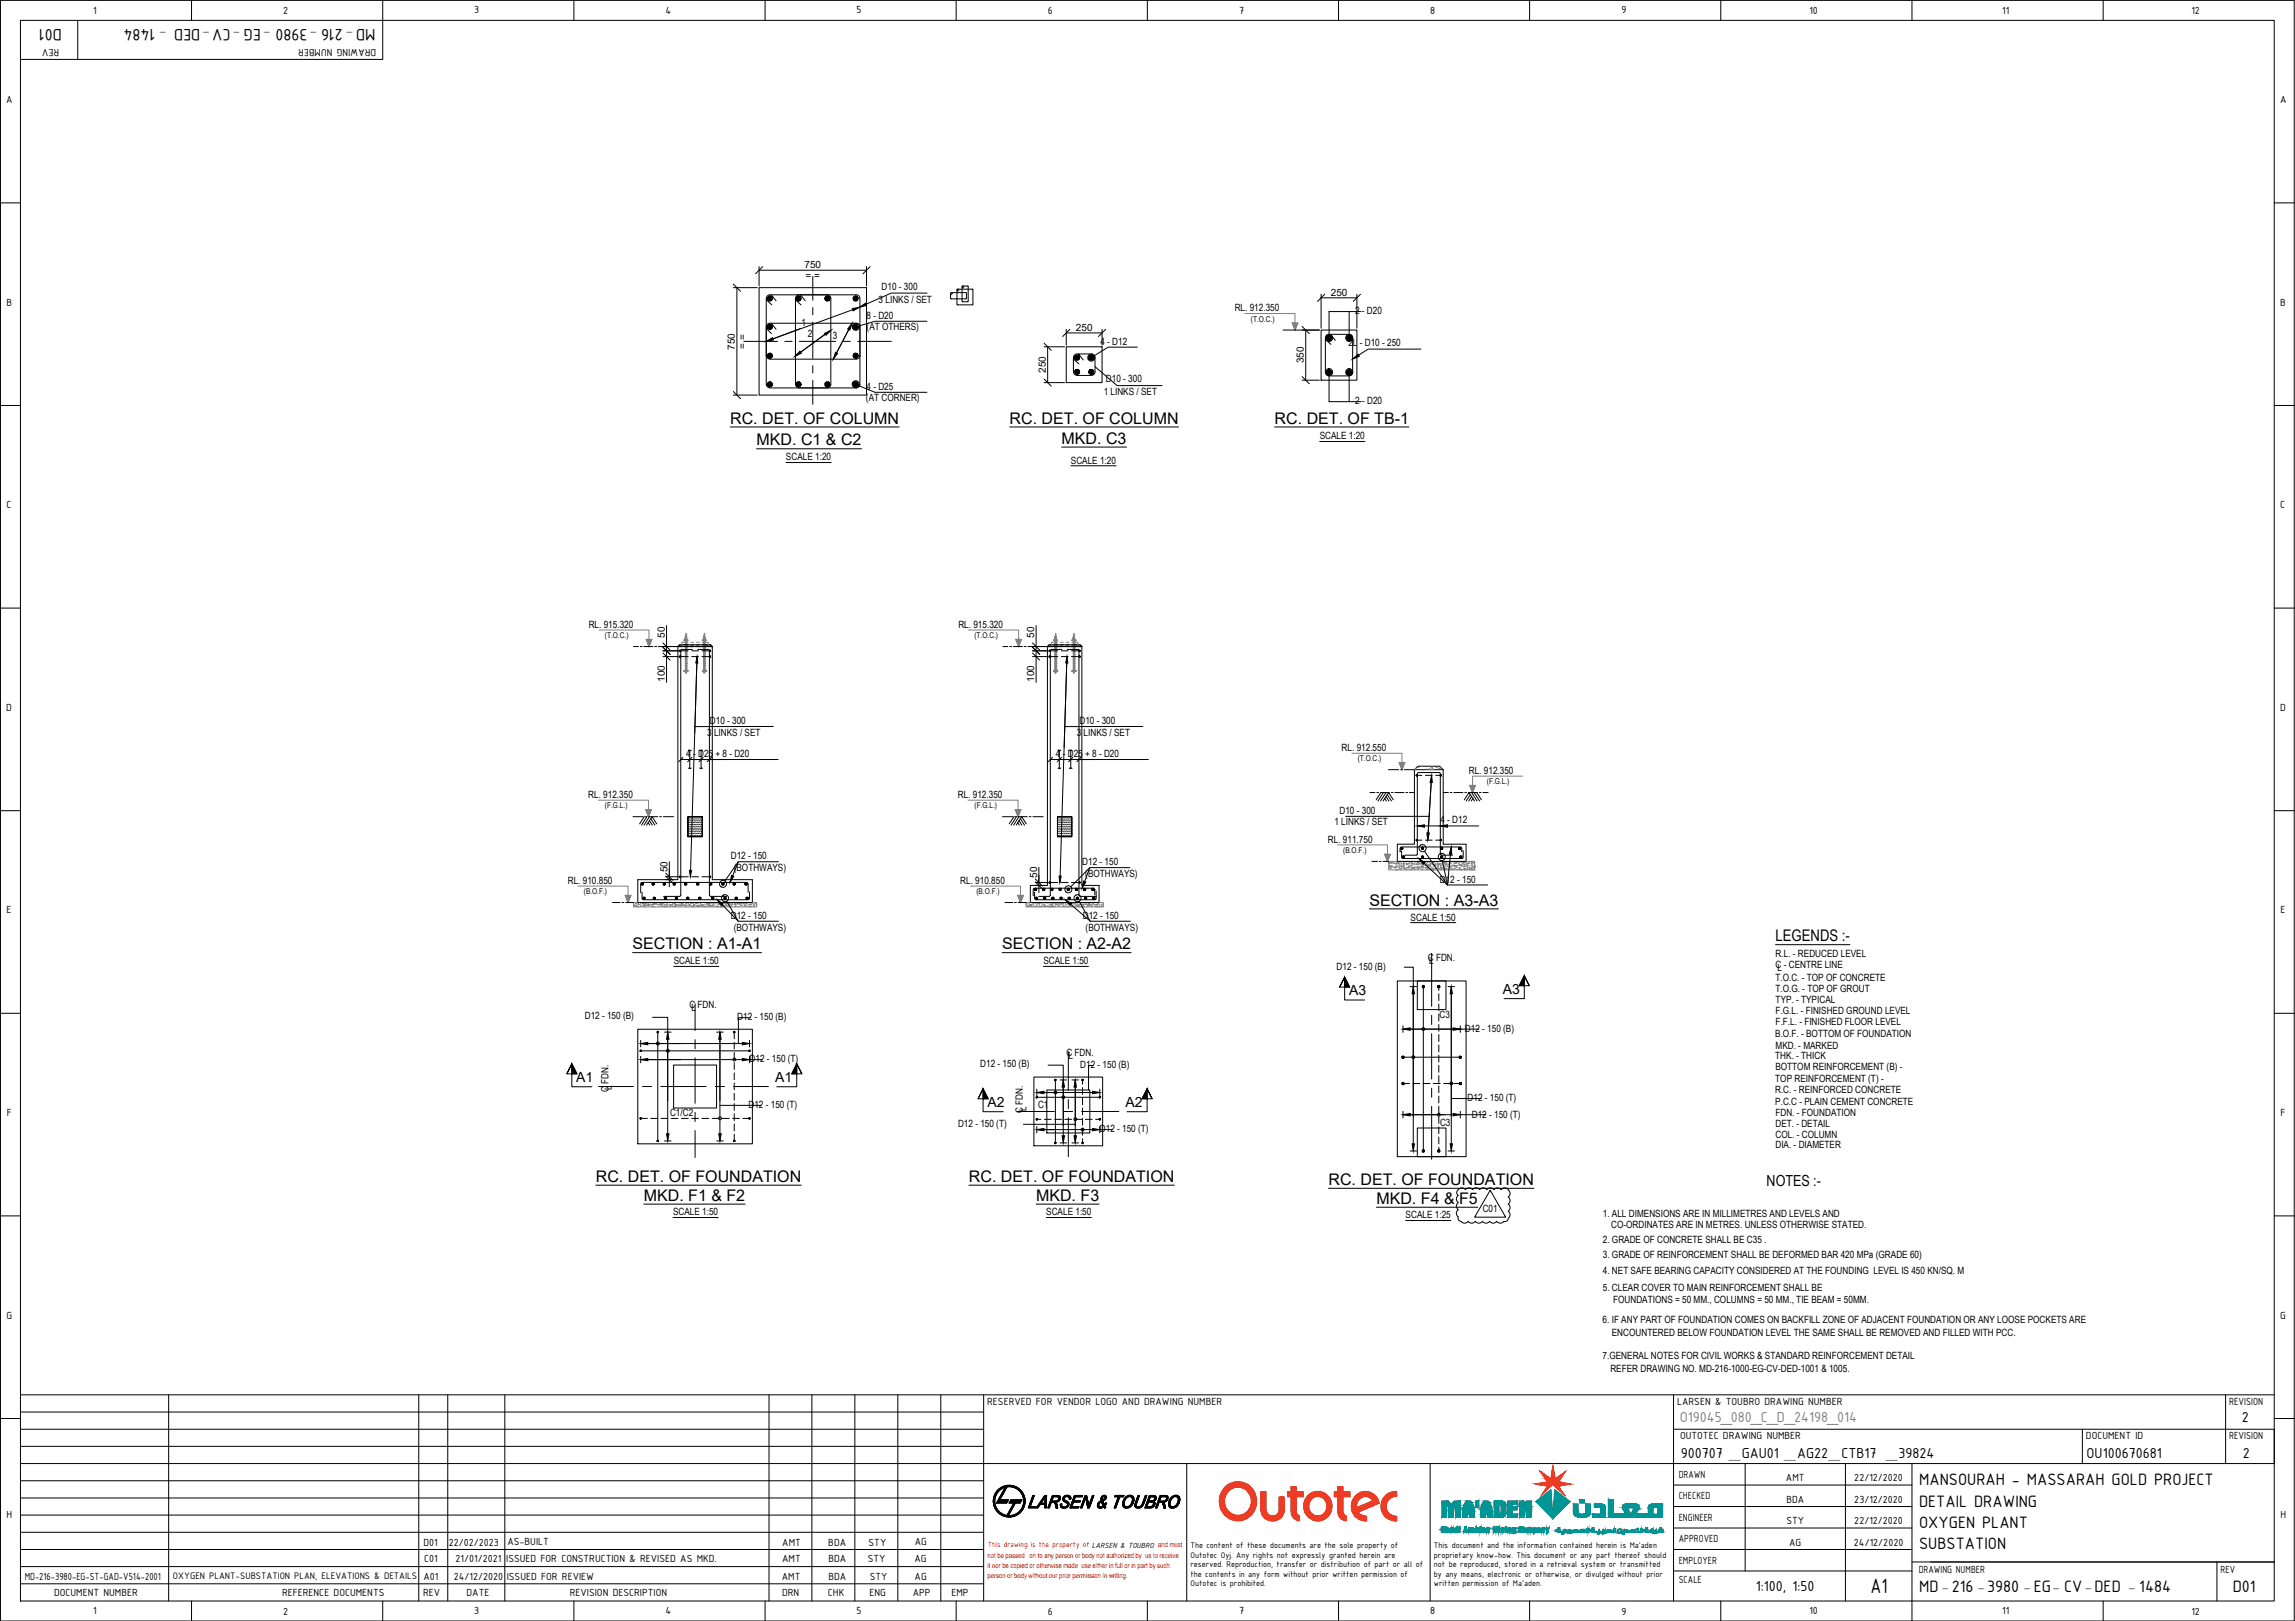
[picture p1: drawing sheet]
<svg xmlns="http://www.w3.org/2000/svg" width="841mm" height="594mm" viewBox="0 0 841 594" stroke-linecap="round" stroke-linejoin="round" font-family="sans-serif">
<defs><g id="words">
<text font-size="8.1" x="685.4" y="583.9">A1</text>
<g font-size="6.5">
<text x="22.7" y="10.6" transform="rotate(-180 22.7 10.6)">D01</text>
<text x="137.6" y="10.6" transform="rotate(-180 137.6 10.6)">MD-216 -3980 -EG -CV-DED - 1484</text>
<text x="703.3" y="544.3">MANSOURAH - MASSARAH GOLD PROJECT</text>
<text x="703.3" y="552.1">DETAIL DRAWING</text>
<text x="703.3" y="560">OXYGEN PLANT</text>
<text x="703.3" y="567.9">SUBSTATION</text>
<text x="703.3" y="583.6">MD-216 -3980 -EG- CV-DED - 1484</text>
<text x="818.2" y="583.6">D01</text>
</g>
<g font-size="5.9">
<text x="267.6" y="155.3">RC. DET. OF COLUMN</text>
<text x="370" y="155.3">RC. DET. OF COLUMN</text>
<text x="467.1" y="155.3">RC. DET. OF TB-1</text>
<text x="277.2" y="163.2">MKD. C1 &amp; C2</text>
<text x="389" y="162.6">MKD. C3</text>
<text x="501.8" y="331.9">SECTION : A3-A3</text>
<text x="231.8" y="347.9">SECTION : A1-A1</text>
<text x="367.2" y="347.9">SECTION : A2-A2</text>
<text x="650.7" y="345">LEGENDS :-</text>
<text x="218.4" y="433.1">RC. DET. OF FOUNDATION</text>
<text x="355.1" y="433.1">RC. DET. OF FOUNDATION</text>
<text x="486.8" y="434.3">RC. DET. OF FOUNDATION</text>
<text x="235.9" y="440.1">MKD. F1 &amp; F2</text>
<text x="379.7" y="440">MKD. F3</text>
<text x="504.4" y="441.2">MKD. F4 &amp; F5</text>
</g>
<text font-size="5.7" fill="#808080" x="615.6" y="521.2">O19045_080_C_D_24198_014</text>
<g font-size="5.7">
<text x="821.5" y="521.2">2</text>
<text x="615.9" y="534.3">900707 _GAU01 _AG22_CTB17 _39824</text>
<text x="764.7" y="534.3">OU100670681</text>
<text x="821.9" y="534.3">2</text>
<text x="643.5" y="583.1">1:100, 1:50</text>
</g>
<text font-size="5.6" x="647.4" y="434.7">NOTES :-</text>
<g font-size="5.1">
<text x="494.4" y="364.8">A3</text>
<text x="550.7" y="364.3">A3</text>
<text x="211.2" y="396.6">A1</text>
<text x="284.1" y="396.6">A1</text>
<text x="361.9" y="405.8">A2</text>
<text x="412.5" y="405.8">A2</text>
</g>
<g font-size="4.1">
<text x="34.2" y="5">1</text>
<text x="103.8" y="5.1">2</text>
<text x="173.8" y="4.9">3</text>
<text x="243.8" y="5">4</text>
<text x="313.9" y="4.9">5</text>
<text x="384" y="5.1">6</text>
<text x="454.1" y="5">7</text>
<text x="524.1" y="5">8</text>
<text x="594.2" y="4.9">9</text>
<text x="663.1" y="5">10</text>
<text x="733.7" y="5">11</text>
<text x="803.1" y="5.1">12</text>
<text x="21.7" y="17.9" transform="rotate(-180 21.7 17.9)">REV</text>
<text x="137.8" y="17.9" transform="rotate(-180 137.8 17.9)">DRAWING NUMBER</text>
<text x="2.2" y="37.7">A</text>
<text x="835.5" y="37.7">A</text>
<text x="2.4" y="112">B</text>
<text x="835.6" y="112">B</text>
<text x="2.4" y="186.2">C</text>
<text x="835.6" y="186.2">C</text>
<text x="2.3" y="260.5">D</text>
<text x="835.6" y="260.5">D</text>
<text x="2.4" y="334.7">E</text>
<text x="835.7" y="334.7">E</text>
<text x="2.5" y="409">F</text>
<text x="835.7" y="409">F</text>
<text x="2.4" y="483.2">G</text>
<text x="835.6" y="483.2">G</text>
<text x="361.8" y="514.9">RESERVED FOR VENDOR LOGO AND DRAWING NUMBER</text>
<text x="614.6" y="514.9">LARSEN &amp; TOUBRO DRAWING NUMBER</text>
<text x="816.9" y="514.9">REVISION</text>
<text x="615.7" y="527.4">OUTOTEC DRAWING NUMBER</text>
<text x="764.4" y="527.4">DOCUMENT ID</text>
<text x="816.9" y="527.4">REVISION</text>
<text x="615.2" y="541.6">DRAWN</text>
<text x="654.5" y="542.9">AMT</text>
<text x="679.5" y="542.9">22/12/2020</text>
<text x="615.2" y="549.5">CHECKED</text>
<text x="654.6" y="550.8">BDA</text>
<text x="679.5" y="550.8">23/12/2020</text>
<text x="2.4" y="556.4">H</text>
<text x="615.2" y="557.4">ENGINEER</text>
<text x="835.7" y="556.4">H</text>
<text x="654.6" y="558.7">STY</text>
<text x="679.5" y="558.7">22/12/2020</text>
<text x="155.2" y="566.6">D01</text>
<text x="164.4" y="566.6">22/02/2023</text>
<text x="185.9" y="566.1">AS-BUILT</text>
<text x="286.7" y="566.6">AMT</text>
<text x="303.5" y="566.6">BDA</text>
<text x="318.3" y="566.6">STY</text>
<text x="335.2" y="566.1">AG</text>
<text x="615.2" y="565.2">APPROVED</text>
<text x="655.7" y="566.6">AG</text>
<text x="679.4" y="566.6">24/12/2020</text>
<text x="155.4" y="572.6">C01</text>
<text x="167" y="572.6">21/01/2021</text>
<text x="185.5" y="572.6">ISSUED FOR CONSTRUCTION &amp; REVISED AS MKD.</text>
<text x="286.6" y="572.6">AMT</text>
<text x="303.6" y="572.6">BDA</text>
<text x="318" y="572.6">STY</text>
<text x="335.1" y="572.6">AG</text>
<text x="615.2" y="573.1">EMPLOYER</text>
<text x="9.1" y="578.9">MD-216-3980-EG-ST-GAD-V514-2001</text>
<text x="155.2" y="578.9">A01</text>
<text x="166.3" y="578.9">24/12/2020</text>
<text x="185.7" y="578.9">ISSUED FOR REVIEW</text>
<text x="286.5" y="578.9">AMT</text>
<text x="303.6" y="578.9">BDA</text>
<text x="318.7" y="578.9">STY</text>
<text x="335.2" y="578.9">AG</text>
<text x="615.2" y="580.3">SCALE</text>
<text x="703.1" y="576.3">DRAWING NUMBER</text>
<text x="813.8" y="576.3">REV</text>
<text x="19.8" y="584.9">DOCUMENT NUMBER</text>
<text x="103.4" y="584.9">REFERENCE DOCUMENTS</text>
<text x="155.1" y="584.9">REV</text>
<text x="171" y="584.9">DATE</text>
<text x="208.8" y="584.9">REVISION DESCRIPTION</text>
<text x="286.6" y="584.9">DRN</text>
<text x="303.4" y="584.9">CHK</text>
<text x="318.6" y="584.9">ENG</text>
<text x="334.5" y="584.9">APP</text>
<text x="348.7" y="584.9">EMP</text>
<text x="34.2" y="591.6">1</text>
<text x="103.8" y="591.7">2</text>
<text x="173.8" y="591.6">3</text>
<text x="243.8" y="591.6">4</text>
<text x="313.9" y="591.6">5</text>
<text x="384" y="591.7">6</text>
<text x="454.1" y="591.6">7</text>
<text x="524.1" y="591.6">8</text>
<text x="594.2" y="591.7">9</text>
<text x="663.1" y="591.6">10</text>
<text x="733.7" y="591.6">11</text>
<text x="803.1" y="591.7">12</text>
</g>
<g font-size="3.7">
<text x="294.8" y="98.4">750</text>
<text x="295.2" y="102.3">= =</text>
<text x="323.1" y="106.2">D10 - 300</text>
<text x="322" y="110.9">3 LINKS / SET</text>
<text x="487.7" y="108.5">250</text>
<text x="293.8" y="119.6">1</text>
<text x="317.5" y="116.8">8 - D20</text>
<text x="452.5" y="114.1">RL. 912.350</text>
<text x="496.6" y="115">2 - D20</text>
<text x="296.1" y="123.4">2</text>
<text x="305.2" y="124.1">3</text>
<text x="317.6" y="121">(AT OTHERS)</text>
<text x="394.3" y="121.3">250</text>
<text x="269.3" y="128.2" transform="rotate(-90 269.3 128.2)">750</text>
<text x="273.3" y="127.8" transform="rotate(-90 273.3 127.8)">= =</text>
<text x="403.3" y="126.3">4 - D12</text>
<text x="494.1" y="126.7">2L - D10 - 250</text>
<text x="383.2" y="136.7" transform="rotate(-90 383.2 136.7)">250</text>
<text x="477.8" y="133.2" transform="rotate(-90 477.8 133.2)">350</text>
<text x="317.5" y="142.8">4 - D25</text>
<text x="405.3" y="140.1">D10 - 300</text>
<text x="317.3" y="147">(AT CORNER)</text>
<text x="404.5" y="144.8">1 LINKS / SET</text>
<text x="496.7" y="148.1">2 - D20</text>
<text x="483.6" y="161.1">SCALE 1:20</text>
<text x="288" y="168.8">SCALE 1:20</text>
<text x="392.4" y="169.9">SCALE 1:20</text>
<text x="215.7" y="230.1">RL. 915.320</text>
<text x="243.6" y="233.8" transform="rotate(-90 243.6 233.8)">50</text>
<text x="351.2" y="230.1">RL. 915.320</text>
<text x="379" y="233.8" transform="rotate(-90 379 233.8)">50</text>
<text x="243.6" y="249.8" transform="rotate(-90 243.6 249.8)">100</text>
<text x="379" y="249.8" transform="rotate(-90 379 249.8)">100</text>
<text x="259.2" y="269.8">3 LINKS / SET</text>
<text x="260.1" y="265.2">D10 - 300</text>
<text x="394.6" y="269.8">3 LINKS / SET</text>
<text x="395.6" y="265.2">D10 - 300</text>
<text x="491.7" y="275.3">RL. 912.550</text>
<text x="251.5" y="277.3">4 - D25 + 8 - D20</text>
<text x="387" y="277.3">4 - D25 + 8 - D20</text>
<text x="538.3" y="283.7">RL. 912.350</text>
<text x="215.6" y="292.5">RL. 912.350</text>
<text x="351" y="292.5">RL. 912.350</text>
<text x="490.9" y="298.4">D10 - 300</text>
<text x="489" y="302.4">1 LINKS / SET</text>
<text x="527.9" y="301.7">4 - D12</text>
<text x="486.6" y="308.9">RL. 911.750</text>
<text x="267.8" y="315">D12 - 150</text>
<text x="396.6" y="317.1">D12 - 150</text>
<text x="208.1" y="324">RL. 910.850</text>
<text x="244.6" y="319.7" transform="rotate(-90 244.6 319.7)">50</text>
<text x="268.9" y="319.4">(BOTHWAYS)</text>
<text x="351.9" y="324">RL. 910.850</text>
<text x="380" y="321.8" transform="rotate(-90 380 321.8)">50</text>
<text x="397.7" y="321.5">(BOTHWAYS)</text>
<text x="527.6" y="323.5">D12 - 150</text>
<text x="267.8" y="336.8">D12 - 150</text>
<text x="268.9" y="341.2">(BOTHWAYS)</text>
<text x="396.8" y="336.8">D12 - 150</text>
<text x="397.8" y="341.2">(BOTHWAYS)</text>
<text x="516.9" y="337.4">SCALE 1:50</text>
<text x="246.9" y="353.4">SCALE 1:50</text>
<text x="382.4" y="353.4">SCALE 1:50</text>
<text x="523.2" y="352.3">C FDN.</text>
<text x="523.7" y="353.3">L</text>
<text x="650.7" y="350.9">R.L. - REDUCED LEVEL</text>
<text x="489.8" y="355.4">D12 - 150 (B)</text>
<text x="650.6" y="359.6">T.O.C. - TOP OF CONCRETE</text>
<text x="650.7" y="354.9">C - CENTRE LINE</text>
<text x="651.4" y="355.7">L</text>
<text x="650.6" y="363.6">T.O.G. - TOP OF GROUT</text>
<text x="252.6" y="369.3">C FDN.</text>
<text x="253.4" y="370.6">L</text>
<text x="650.7" y="367.6">TYP. - TYPICAL</text>
<text x="650.7" y="371.7">F.G.L. - FINISHED GROUND LEVEL</text>
<text x="214.3" y="373.6">D12 - 150 (B)</text>
<text x="270.2" y="373.8">D12 - 150 (B)</text>
<text x="527.6" y="373.2">C3</text>
<text x="650.7" y="375.7">F.F.L. - FINISHED FLOOR LEVEL</text>
<text x="536.8" y="378.4">D12 - 150 (B)</text>
<text x="650.5" y="380">B.O.F. - BOTTOM OF FOUNDATION</text>
<text x="274.7" y="389.2">D12 - 150 (T)</text>
<text x="390.8" y="386.9">C FDN.</text>
<text x="391.6" y="388.1">L</text>
<text x="650.6" y="388.3">THK. - THICK</text>
<text x="650.7" y="384.3">MKD. - MARKED</text>
<text x="359.2" y="391.1">D12 - 150 (B)</text>
<text x="395.9" y="391.4">D12 - 150 (B)</text>
<text x="650.6" y="392.3">BOTTOM REINFORCEMENT (B) -</text>
<text x="223" y="400.3" transform="rotate(-90 223 400.3)">C FDN.</text>
<text x="224.2" y="399.5" transform="rotate(-90 224.2 399.5)">L</text>
<text x="650.5" y="400.7">R.C. - REINFORCED CONCRETE</text>
<text x="650.6" y="396.6">TOP REINFORCEMENT (T) -</text>
<text x="274.3" y="406">D12 - 150 (T)</text>
<text x="374.9" y="407.9" transform="rotate(-90 374.9 407.9)">C FDN.</text>
<text x="376.1" y="407.1" transform="rotate(-90 376.1 407.1)">L</text>
<text x="380.4" y="406.2">C1</text>
<text x="537.8" y="403.5">D12 - 150 (T)</text>
<text x="650.6" y="405">P.C.C - PLAIN CEMENT CONCRETE</text>
<text x="245.5" y="409">C1/C2</text>
<text x="351.1" y="413.1">D12 - 150 (T)</text>
<text x="527.7" y="412.6">C3</text>
<text x="539.4" y="409.7">D12 - 150 (T)</text>
<text x="650.6" y="409">FDN. - FOUNDATION</text>
<text x="650.6" y="413">DET. - DETAIL</text>
<text x="403.1" y="414.9">D12 - 150 (T)</text>
<text x="650.6" y="417">COL. - COLUMN</text>
<text x="650.6" y="420.8">DIA. - DIAMETER</text>
<text x="246.6" y="445.4">SCALE 1:50</text>
<text x="383.4" y="445.4">SCALE 1:50</text>
<text x="515.1" y="446.5">SCALE 1:25</text>
<text x="543.3" y="444">C01</text>
<text x="587.4" y="446.1">1. ALL DIMENSIONS ARE IN MILLIMETRES AND LEVELS AND</text>
<text x="587.4" y="455.5">2. GRADE OF CONCRETE SHALL BE C35 .</text>
<text x="590.4" y="450.1">CO-ORDINATES ARE IN METRES. UNLESS OTHERWISE STATED.</text>
<text x="587.4" y="461.2">3. GRADE OF REINFORCEMENT SHALL BE DEFORMED BAR 420 MPa (GRADE 60)</text>
<text x="587.4" y="467">4. NET SAFE BEARING CAPACITY CONSIDERED AT THE FOUNDING LEVEL IS 450 KN/SQ. M</text>
<text x="587.4" y="473.1">5. CLEAR COVER TO MAIN REINFORCEMENT SHALL BE</text>
<text x="591.1" y="477.6">FOUNDATIONS = 50 MM., COLUMNS = 50 MM., TIE BEAM = 50MM.</text>
<text x="587.3" y="484.8">6. IF ANY PART OF FOUNDATION COMES ON BACKFILL ZONE OF ADJACENT FOUNDATION OR ANY LOOSE POCKETS ARE</text>
<text x="590.7" y="489.6">ENCOUNTERED BELOW FOUNDATION LEVEL THE SAME SHALL BE REMOVED AND FILLED WITH PCC.</text>
<text x="587.3" y="498.2">7.GENERAL NOTES FOR CIVIL WORKS &amp; STANDARD REINFORCEMENT DETAIL</text>
<text x="590.1" y="502.8">REFER DRAWING NO. MD-216-1000-EG-CV-DED-1001 &amp; 1005.</text>
<text x="63.4" y="578.7">OXYGEN PLANT-SUBSTATION PLAN, ELEVATIONS &amp; DETAILS</text>
</g>
<g font-size="3.3">
<text x="436.2" y="567.3">The content of these documents are the sole property of</text>
<text x="525.5" y="567.3">This document and the information contained herein is Ma'aden</text>
<text x="436.2" y="570.8">Outotec Oyj. Any rights not expressly granted herein are</text>
<text x="436.2" y="574.4">reserved. Reproduction, transfer or distribution of part or all of</text>
<text x="525.5" y="570.8">proprietary know-how. This document or any part thereof should</text>
<text x="525.5" y="574.4">not be reproduced, stored in a retrieval system or transmitted</text>
<text x="436.2" y="577.8">the contents in any form without prior written permission of</text>
<text x="436.2" y="581.3">Outotec is prohibited.</text>
<text x="525.5" y="577.8">by any means, electronic or otherwise, or divulged without prior</text>
<text x="525.5" y="581.3">written permission of Ma'aden.</text>
</g>
<g font-size="2.9">
<text x="458.4" y="118">(T.O.C.)</text>
<text x="221.7" y="233.9">(T.O.C.)</text>
<text x="357.1" y="233.9">(T.O.C.)</text>
<text x="497.5" y="279.1">(T.O.C.)</text>
<text x="544.9" y="287.5">(F.G.L.)</text>
<text x="221.7" y="296.3">(F.G.L.)</text>
<text x="357.1" y="296.3">(F.G.L.)</text>
<text x="492.3" y="312.7">(B.O.F.)</text>
<text x="214" y="327.8">(B.O.F.)</text>
<text x="357.8" y="327.8">(B.O.F.)</text>
</g>
<text font-size="2.9" fill="#f00" x="362" y="567.1">This drawing is the property of LARSEN &amp; TOUBRO and must</text>
<g font-size="2.6" fill="#f00">
<text x="361.9" y="570.9">not be passed on to any person or body not authorized by us to receive</text>
<text x="361.9" y="574.7">it nor be copied or otherwise made use either in full or in part by such</text>
<text x="361.9" y="578.5">person or body without our prior permission in writing.</text>
</g>
</g></defs>
<!-- layer: Hatch -->
<g fill="none" stroke="#272727" stroke-width=".37">
<path d="M252.1 299.5h.1M252.8 299.5h.1M253.5 299.5h.1M254.2 299.5h.1M254.8 299.5h.1M255.5 299.5h.1M256.2 299.5h.1M256.8 299.5h.1M387.6 299.5h.1M388.2 299.5h.1M388.9 299.5h.1M389.6 299.5h.1"/>
<path d="M390.2 299.5h.1M390.9 299.5h.1M391.6 299.5h.1M392.3 299.5h.1M252.1 300.8h.1M252.1 302.1h.1M252.1 303.5h.1M252.1 304.8h.1M252.1 306.2h.1M252.5 300.2h.1M252.5 301.5h.1M252.5 302.8h.1"/>
<path d="M252.5 304.1h.1M252.5 305.5h.1M252.8 300.8h.1M252.8 302.1h.1M252.8 303.5h.1M252.8 304.8h.1M252.8 306.2h.1M253.2 300.2h.1M253.2 301.5h.1M253.2 302.8h.1M253.2 304.1h.1M253.2 305.5h.1"/>
<path d="M253.5 300.8h.1M253.5 302.1h.1M253.5 303.5h.1M253.5 304.8h.1M253.5 306.2h.1M253.8 300.2h.1M253.8 301.5h.1M253.8 302.8h.1M253.8 304.1h.1M253.8 305.5h.1M254.2 300.8h.1M254.2 302.1h.1"/>
<path d="M254.2 303.5h.1M254.2 304.8h.1M254.2 306.2h.1M254.5 300.2h.1M254.5 301.5h.1M254.5 302.8h.1M254.5 304.1h.1M254.5 305.5h.1M254.8 300.8h.1M254.8 302.1h.1M254.8 303.5h.1M254.8 304.8h.1"/>
<path d="M254.8 306.2h.1M255.1 300.2h.1M255.1 301.5h.1M255.1 302.8h.1M255.1 304.1h.1M255.1 305.5h.1M255.5 300.8h.1M255.5 302.1h.1M255.5 303.5h.1M255.5 304.8h.1M255.5 306.2h.1M255.8 300.2h.1"/>
<path d="M255.8 301.5h.1M255.8 302.8h.1M255.8 304.1h.1M255.8 305.5h.1M256.2 300.8h.1M256.2 302.1h.1M256.2 303.5h.1M256.2 304.8h.1M256.2 306.2h.1M256.5 300.2h.1M256.5 301.5h.1M256.5 302.8h.1"/>
<path d="M256.5 304.1h.1M256.5 305.5h.1M256.8 300.8h.1M256.8 302.1h.1M256.8 303.5h.1M256.8 304.8h.1M256.8 306.2h.1M257.1 300.2h.1M257.1 301.5h.1M257.1 302.8h.1M257.1 304.1h.1M257.1 305.5h.1"/>
<path d="M387.6 300.8h.1M387.6 302.1h.1M387.6 303.5h.1M387.6 304.8h.1M387.6 306.2h.1M387.9 300.2h.1M387.9 301.5h.1M387.9 302.8h.1M387.9 304.1h.1M387.9 305.5h.1M388.2 300.8h.1M388.2 302.1h.1"/>
<path d="M388.2 303.5h.1M388.2 304.8h.1M388.2 306.2h.1M388.6 300.2h.1M388.6 301.5h.1M388.6 302.8h.1M388.6 304.1h.1M388.6 305.5h.1M388.9 300.8h.1M388.9 302.1h.1M388.9 303.5h.1M388.9 304.8h.1"/>
<path d="M388.9 306.2h.1M389.3 300.2h.1M389.3 301.5h.1M389.3 302.8h.1M389.3 304.1h.1M389.3 305.5h.1M389.6 300.8h.1M389.6 302.1h.1M389.6 303.5h.1M389.6 304.8h.1M389.6 306.2h.1M389.9 300.2h.1"/>
<path d="M389.9 301.5h.1M389.9 302.8h.1M389.9 304.1h.1M389.9 305.5h.1M390.2 300.8h.1M390.2 302.1h.1M390.2 303.5h.1M390.2 304.8h.1M390.2 306.2h.1M390.6 300.2h.1M390.6 301.5h.1M390.6 302.8h.1"/>
<path d="M390.6 304.1h.1M390.6 305.5h.1M390.9 300.8h.1M390.9 302.1h.1M390.9 303.5h.1M390.9 304.8h.1M390.9 306.2h.1M391.2 300.2h.1M391.2 301.5h.1M391.2 302.8h.1M391.2 304.1h.1M391.2 305.5h.1"/>
<path d="M391.6 300.8h.1M391.6 302.1h.1M391.6 303.5h.1M391.6 304.8h.1M391.6 306.2h.1M391.9 300.2h.1M391.9 301.5h.1M391.9 302.8h.1M391.9 304.1h.1M391.9 305.5h.1M392.3 300.8h.1M392.3 302.1h.1"/>
<path d="M392.3 303.5h.1M392.3 304.8h.1M392.3 306.2h.1M392.6 300.2h.1M392.6 301.5h.1M392.6 302.8h.1M392.6 304.1h.1M392.6 305.5h.1"/>
</g>
<!-- layer: 0 -->
<g fill="none" stroke="#808080" stroke-width=".37">
<path d="M456.2 114.9h18.4v6.1v-2.7h-1.1l1.1 2.7 1-2.7M219.5 230.9h18.3v6.1v-2.7h-1l1 2.7 1.1-2.7M249.1 236.4h.1M249.5 236.5l.2 .1zM250.9 236.4h.1M250.9 234.5h.1M250.9 234.8h.1M251.1 234.1l-.1 .4M251.1 234.5h.1M251.1 234.1h.5M251.2 235v.4M251.2 235.3h.1"/>
<path d="M251.2 235.4v.2M251.2 235.7v1.3M251.2 236h.1M251.2 236.6h.1M251.2 237v.2M251.2 237.3h.1M251.2 237.3v.4M251.2 237.9h.1M251.2 237.7v1.2M251.2 238.6h.1M251.2 238.9v.4M251.2 239.2h.1"/>
<path d="M251.2 239.4v.2M251.2 239.6v1.3M251.2 240h.1M251.2 234.5h.1M251.2 233.3h.4M251.2 233.3v.5M251.2 234.8h.1M251.2 234.8v.1M251.2 233.8v.1M251.2 234.4v.1M251.2 234.1h.1M251.2 233.9v.2"/>
<path d="M251.2 234.1v.3M251.2 234.5h-.6v.3h.6M251.3 234.5h.2M251.3 234.8h.2M251.3 233.1h.1M251.4 232.3h.1M251.4 232.1v1.2M251.4 233.1h.1M251.4 233.3v.4M251.4 233.7h.1M251.4 233.8v.2M251.4 234v1.3"/>
<path d="M251.4 234.4h.1M251.4 235h.1M251.4 235.3v.3M251.4 235.7h.1M251.4 235.6v.4M251.4 236.3h.1M251.4 236.1v.8M251.4 237h.1M251.4 237.3v.4M251.4 237.6h.1M251.4 237.7v.2M251.4 238v1.2"/>
<path d="M251.4 238.3h.1M251.4 238.9h.1M251.4 239.3v.2M251.4 239.6h.1M251.4 239.5v.5M251.4 236.9v.3M251.5 233.8v.1M251.5 234.2l-.2 .3M251.5 234.4l.1 .1M251.5 233.9v.3M251.5 234.1h.1M251.5 234.5h.6v.3l-.5 .1"/>
<path d="M251.5 234.5h.3M251.6 235v.4M251.6 235.3h.1M251.6 235.4v.2M251.6 235.7v1.3M251.6 236h.1M251.6 236.6h.1M251.6 237v.2M251.6 237.3h.1M251.6 237.3v.4M251.6 237.9h.1M251.6 237.7v1.2"/>
<path d="M251.6 238.6h.1M251.6 238.9v.4M251.6 239.2h.1M251.6 239.4v.2M251.6 239.6v1.3M251.6 240h.1M251.6 233.3l-.1 .6M251.6 234.1l-.1 .1M251.6 234.1l.1 .3M251.7 234.4l-.1 .1M251.7 234.1h-.1M251.7 234.1v-.3h-.6v.3"/>
<path d="M252 236.7h.1M252 236.5h.1M252.1 235.4h-2.2v.9M253 236.7h.1M253.2 235.4h1M253.3 236.6h.1M253.9 236.4h.1M254.8 237h.1M255.2 235.4h1.1M255.4 236.5h.1M256.2 236.3v.1M256.8 236.8h.1"/>
<path d="M257.3 235.4h2.2v.9M257.4 236.7h.1M257.4 236.9v.1M257.4 236.9h.2M257.6 234.5h.1M257.6 234.8h.1M257.6 236.9v.1M257.6 234.5h-.3v.3h.3M257.7 234.8h.2M257.8 236.4l.2 .3zM257.8 236.9h.1M257.8 234.1v-.3h.6v.3"/>
<path d="M257.8 234.4v.1M257.8 234.1h.1M257.8 234.1v.3M257.8 234.1h.6M257.9 235v.4M257.9 235.3h.1M257.9 235.4v.2M257.9 235.7v1.3M257.9 236h.1M257.9 236.6h.1M257.9 237v.2M257.9 237.3h.1"/>
<path d="M257.9 237.3v.4M257.9 237.9h.1M257.9 237.7v1.2M257.9 238.6h.1M257.9 238.9v.4M257.9 239.2h.1M257.9 239.4v.2M257.9 239.6v1.3M257.9 240h.1M257.9 233.3v.6M257.9 234.1v.1M257.9 234.8v.1"/>
<path d="M257.9 234.5h.2M257.9 234.4l.1 .1M257.9 234.4v.1M257.9 234.1h.1M257.9 234.8h.6M257.9 233.9v.2M257.9 234.2v.2M258 233.8l-.1 .1M258.1 233.1l-.2 .2M258.1 232.3h.1M258.1 232.1v1.2M258.1 233.1h.1"/>
<path d="M258.1 233.3v.4M258.1 233.7h.1M258.1 233.8v.2M258.1 234v1.3M258.1 234.4h.1M258.1 235h.1M258.1 235.3v.3M258.1 235.7h.1M258.1 235.6v.4M258.1 236.3h.1M258.1 236.1v.8M258.1 237h.1"/>
<path d="M258.1 237.3v.4M258.1 237.6h.1M258.1 237.7v.2M258.1 238v1.2M258.1 238.3h.1M258.1 238.9h.1M258.1 239.3v.2M258.1 239.6h.1M258.1 239.5v.5M258.1 236.8v.4M258.1 236.8l.1 .2M258.1 233.1l.2 .2"/>
<path d="M258.2 233.8v.1M258.2 234.5h.2M258.2 233.9v.3M258.2 234.2v.3M258.2 234.1h.1M258.3 235v.4M258.3 235.3h.1M258.3 235.4v.2M258.3 235.7v1.3M258.3 236h.1M258.3 236.6h.1M258.3 237v.2"/>
<path d="M258.3 237.3h.1M258.3 237.3v.4M258.3 237.9h.1M258.3 237.7v1.2M258.3 238.6h.1M258.3 238.9v.4M258.3 239.2h.1M258.3 239.4v.2M258.3 239.6v1.3M258.3 240h.1M258.3 234.5h.1M258.3 233.3l-.1 .6"/>
<path d="M258.3 234.1l-.1 .1M258.3 234.8h.1M258.3 234.8v.1M258.4 234.1l.1 .4h-.8h.2M258.5 234.5h.3v.3h-.3M258.7 236.6h.1M259.1 236.7h.1M259.4 236.6l.1 .1zM260.2 236.4h.1M354.9 230.9h18.4v6.1v-2.7h-1.1l1.1 2.7 1-2.7M384.6 236.4h.1M385.1 236.4h.1"/>
<path d="M386.3 236.4h.1M386.3 234.5h.1M386.3 234.8h.1M386.5 234.4v.1M386.5 234.1v-.3h.6v.3M386.5 234.1h.1M386.5 234.1v.3M386.5 234.5h-.1M386.5 234.1h.6M386.5 234.5h-.5v.3h.5M386.6 235v.4M386.6 235.3h.1"/>
<path d="M386.6 235.4v.2M386.6 235.7v1.3M386.6 236h.1M386.6 236.6h.1M386.6 237v.2M386.6 237.3h.1M386.6 237.3v.4M386.6 237.9h.1M386.6 237.7v1.2M386.6 238.6h.1M386.6 238.9v.4M386.6 239.2h.1"/>
<path d="M386.6 239.4v.2M386.6 239.6v1.3M386.6 240h.1M386.6 234.5h.1M386.6 233.3v.6M386.6 234.1v.1M386.6 234.5h.4M386.6 234.9h.4M386.6 234.4v.1M386.6 234.1h.1M386.6 236.4l.1 .2zM386.6 233.9v.2"/>
<path d="M386.6 234.2v.2M386.6 234.4l.1 .1M386.7 233.8l-.1 .1M386.7 233.1l-.1 .2M386.7 234.5h.5M386.8 233.1h.1M386.8 232.3h.1M386.8 232.1v1.2M386.8 233.3v.4M386.8 233.7h.1M386.8 233.8v.2M386.8 234v1.3"/>
<path d="M386.8 234.4h.1M386.8 235h.1M386.8 235.3v.3M386.8 235.7h.1M386.8 235.6v.4M386.8 236.3h.1M386.8 236.1v.8M386.8 237h.1M386.8 237.3v.4M386.8 237.6h.1M386.8 237.7v.2M386.8 238v1.2"/>
<path d="M386.8 238.3h.1M386.8 238.9h.1M386.8 239.3v.2M386.8 239.6h.1M386.8 239.5v.5M386.8 236.9v.3M386.9 233.1l.1 .2M386.9 234.5h.1M386.9 234.8h.1M386.9 233.8l.1 .1M387 234.4v.1M387 233.9v.3"/>
<path d="M387 234.2l-.1 .3M387 234.1h.1M387 235v.4M387 235.3h.1M387 235.4v.2M387 235.7v1.3M387 236h.1M387 236.6h.1M387 237v.2M387 237.3h.1M387 237.3v.4M387 237.9h.1"/>
<path d="M387 237.7v1.2M387 238.6h.1M387 238.9v.4M387 239.2h.1M387 239.4v.2M387 239.6v1.3M387 240h.1M387 233.3v.6M387 234.1v.1M387.1 234.1v.3M387.1 234.5h.2M387.1 234.8h.2"/>
<path d="M387.1 234.4v.1M387.1 234.1h.1M387.3 234.5h.2l-.2 .3M387.4 236.7h.1M387.4 236.5h.1M387.6 235.4h-2.3v.9M388.4 236.7h.1M388.6 235.4h1M388.7 236.6h.1M389.3 236.4h.1M390.3 237h.1M390.7 235.4h1"/>
<path d="M390.8 236.5h.1M391.6 236.3v.1M392.3 236.8h.1M392.7 235.4h2.3v.9M392.8 236.9h.2M392.8 236.9l.1 .1M392.9 236.7h.1M393 236.9v.1M393.1 234.5h-.3v.3h.3M393.1 234.8h.3M393.2 236.4l.2 .3zM393.2 236.9h.1"/>
<path d="M393.2 234.4v.1M393.2 234.1h.1M393.2 234.1v.3M393.2 234.1h.6M393.3 235v.4M393.3 235.3h.1M393.3 235.4v.2M393.3 235.7v1.3M393.3 236h.1M393.3 236.6h.1M393.3 237v.2M393.3 237.3h.1"/>
<path d="M393.3 237.3v.4M393.3 237.9h.1M393.3 237.7v1.2M393.3 238.6h.1M393.3 238.9v.4M393.3 239.2h.1M393.3 239.4v.2M393.3 239.6v1.3M393.3 240h.1M393.3 234.5h.1M393.3 233.3l.1 .6M393.3 234.8h.1"/>
<path d="M393.3 234.8v.1M393.4 234.4v.1M393.4 234.1v.1M393.4 234.1h.1M393.4 234.4l-.1 .1M393.4 233.9v.2M393.4 234.2v.2M393.4 233.8v.1M393.4 234.5h-.3h.3M393.4 234.5h.3M393.4 234.5h.9v.3h-.9M393.5 233.1l-.2 .2"/>
<path d="M393.5 236.8l.1 .2zM393.5 233.1l.2 .2M393.5 232.3h.1M393.5 232.1v1.2M393.5 233.1h.1M393.5 233.3v.4M393.5 233.7h.1M393.5 234v1.3M393.5 234.4h.1M393.5 235h.1M393.5 235.3v.3M393.5 235.7h.1"/>
<path d="M393.5 235.6v.4M393.5 236.3h.1M393.5 236.1v.8M393.5 237h.1M393.5 237.3v.4M393.5 237.6h.1M393.5 237.7v.2M393.5 238v1.2M393.5 238.3h.1M393.5 238.9h.1M393.5 239.3v.2M393.5 239.6h.1"/>
<path d="M393.5 239.5v.5M393.5 236.9v.3M393.6 234.1l.1 .1M393.7 234.4l.2 .1zM393.7 234.2l-.1 .3M393.7 234.1h.1M393.7 233.9l-.2 .1M393.7 233.9l-.1 .2M393.7 235v.4M393.7 235.3h.1M393.7 235.4v.2M393.7 235.7v1.3"/>
<path d="M393.7 236h.1M393.7 236.6h.1M393.7 237v.2M393.7 237.3h.1M393.7 237.3v.4M393.7 237.9h.1M393.7 237.7v1.2M393.7 238.6h.1M393.7 238.9v.4M393.7 239.2h.1M393.7 239.4v.2M393.7 239.6v1.3"/>
<path d="M393.7 240h.1M393.7 233.3v.5M393.7 234.1v.1M393.7 233.8v.1M393.7 234.8v.1M393.8 234.1l.1 .4M393.8 233.8h-.6v.3M393.8 233.8v.3M394 234.5h.1M394 234.8h.1M394.1 236.6h.1M394.5 236.7h.1"/>
<path d="M394.8 236.6l.2 .1zM395.6 236.4h.1M250.7 245.8h.1M250.9 246.1h.1M250.9 245.7h.1M251.2 240.6h.1M251.2 240.9v.2M251.2 241.3h.1M251.2 241.2v.4M251.2 241.9h.1M251.2 241.7v.8M251.2 242.6h.1"/>
<path d="M251.2 242.8v.5M251.2 243.2h.1M251.2 243.3v.2M251.2 243.6v1.2M251.2 243.9h.1M251.2 244.5h.1M251.2 244.9v.2M251.2 245.2h.1M251.2 245.1v.4M251.2 246.1h.1M251.2 245.7h.1M251.2 242.5v.3"/>
<path d="M251.2 245.6v.1M251.2 245.7h-.5v.4h.5M251.3 246.1h.2M251.3 245.7h.2M251.3 246.6h.1M251.4 240.2h.1M251.4 240v.8M251.4 240.9h.1M251.4 241.2v.4M251.4 241.5h.1M251.4 241.7v.8M251.4 242.2h.1"/>
<path d="M251.4 242.5v.7M251.4 242.8h.1M251.4 243.2v.2M251.4 243.6h.1M251.4 243.5v.4M251.4 244.2h.1M251.4 243.9v.8M251.4 244.9h.1M251.4 245.1v.4M251.4 245.5h.1M251.4 245.6v.8M251.4 246.2h.1"/>
<path d="M251.4 246.4v.4M251.4 240.8v.3M251.4 244.8v.3M251.6 240.6h.1M251.6 240.9v.2M251.6 241.3h.1M251.6 241.2v.4M251.6 241.9h.1M251.6 241.7v.8M251.6 242.6h.1M251.6 242.8v.5M251.6 243.2h.1"/>
<path d="M251.6 243.3v.2M251.6 243.6v1.2M251.6 243.9h.1M251.6 244.5h.1M251.6 244.9v.2M251.6 245.2h.1M251.6 245.1v.4M251.6 245.6l.5 .1v.4h-.5v.5h-.4v-.5M251.6 242.5v.3M252.1 245.8h.1M257.4 245.8h.1M257.6 246.1h.1"/>
<path d="M257.6 245.7h.1M257.6 245.7h-.2v.4h.2M257.7 246.1h.2M257.7 245.7h.2M257.9 240.6h.1M257.9 240.9v.2M257.9 241.3h.1M257.9 241.2v.4M257.9 241.9h.1M257.9 241.7v.8M257.9 242.6h.1M257.9 242.8v.5"/>
<path d="M257.9 243.2h.1M257.9 243.3v.2M257.9 243.6v1.2M257.9 243.9h.1M257.9 244.5h.1M257.9 244.9v.2M257.9 245.2h.1M257.9 245.1v.4M257.9 246.1v.5h.2M257.9 242.5v.3M257.9 245.6v.1M257.9 246.1h.6"/>
<path d="M257.9 245.7h.6M258.1 240.2h.1M258.1 240v.8M258.1 240.9h.1M258.1 241.2v.4M258.1 241.5h.1M258.1 241.7v.8M258.1 242.2h.1M258.1 242.5v.7M258.1 242.8h.1M258.1 243.2v.2M258.1 243.6h.1"/>
<path d="M258.1 243.5v.4M258.1 244.2h.1M258.1 243.9v.8M258.1 244.9h.1M258.1 245.1v.4M258.1 245.5h.1M258.1 245.6v.8M258.1 246.2h.1M258.1 246.4v.1M258.1 240.8v.3M258.1 244.8v.3M258.1 246.6v.2"/>
<path d="M258.3 246.1l-.2 .5M258.3 240.6h.1M258.3 240.9v.2M258.3 241.3h.1M258.3 241.2v.4M258.3 241.9h.1M258.3 241.7v.8M258.3 242.6h.1M258.3 242.8v.5M258.3 243.2h.1M258.3 243.3v.2M258.3 243.6v1.2"/>
<path d="M258.3 243.9h.1M258.3 244.5h.1M258.3 244.9v.2M258.3 245.2h.1M258.3 245.1v.4M258.3 246.1h.1M258.3 245.7h.1M258.3 242.5v.3M258.3 245.6v.1M258.5 245.7h.3v.4h-.3M258.8 245.8h.1M386.1 245.8h.1"/>
<path d="M386.3 246.1h.1M386.3 245.7h.1M386.5 245.7h-.4v.4h.4M386.6 240.6h.1M386.6 240.9v.2M386.6 241.3h.1M386.6 241.2v.4M386.6 241.9h.1M386.6 241.7v.8M386.6 242.6h.1M386.6 242.8v.5M386.6 243.2h.1"/>
<path d="M386.6 243.3v.2M386.6 243.6v1.2M386.6 243.9h.1M386.6 244.5h.1M386.6 244.9v.2M386.6 245.2h.1M386.6 245.1v.4M386.6 245.6h.4M386.6 242.5v.3M386.7 246.6l-.1-.5h.4l-.1 .5M386.8 246.6h.1M386.8 240.2h.1"/>
<path d="M386.8 240v.8M386.8 240.9h.1M386.8 241.2v.4M386.8 241.5h.1M386.8 241.7v.8M386.8 242.2h.1M386.8 242.5v.7M386.8 242.8h.1M386.8 243.2v.2M386.8 243.6h.1M386.8 243.5v.4M386.8 244.2h.1"/>
<path d="M386.8 243.9v.8M386.8 244.9h.1M386.8 245.1v.4M386.8 245.5h.1M386.8 245.6v.8M386.8 246.2h.1M386.8 246.4v.1M386.8 240.8v.3M386.8 244.8v.3M386.8 246.6v.2M386.9 246.1h.1M386.9 245.7h.1"/>
<path d="M387 240.6h.1M387 240.9v.2M387 241.3h.1M387 241.2v.4M387 241.9h.1M387 241.7v.8M387 242.6h.1M387 242.8v.5M387 243.2h.1M387 243.3v.2M387 243.6v1.2M387 243.9h.1"/>
<path d="M387 244.5h.1M387 244.9v.2M387 245.2h.1M387 245.1v.4M387 242.5v.3M387.1 246.1h.2M387.1 245.7h.2M387.3 245.7v.4M387.5 245.8h.1M392.8 245.8h.1M393.1 245.7h-.3v.4h.3M393.1 246.1h.3"/>
<path d="M393.1 245.7h.3M393.3 246.1l.2 .5M393.3 240.6h.1M393.3 240.9v.2M393.3 241.3h.1M393.3 241.2v.4M393.3 241.9h.1M393.3 241.7v.8M393.3 242.6h.1M393.3 242.8v.5M393.3 243.2h.1M393.3 243.3v.2"/>
<path d="M393.3 243.6v1.2M393.3 243.9h.1M393.3 244.5h.1M393.3 244.9v.2M393.3 245.2h.1M393.3 245.1v.4M393.3 246.1h.1M393.3 245.7h.1M393.3 242.5v.3M393.3 245.6v.1M393.4 245.7h.8v.4h-.8M393.5 240.2h.1"/>
<path d="M393.5 240v.8M393.5 240.9h.1M393.5 241.2v.4M393.5 241.5h.1M393.5 241.7v.8M393.5 242.2h.1M393.5 242.5v.7M393.5 242.8h.1M393.5 243.2v.2M393.5 243.6h.1M393.5 243.5v.4M393.5 244.2h.1"/>
<path d="M393.5 243.9v.8M393.5 244.9h.1M393.5 245.1v.4M393.5 245.5h.1M393.5 245.6v.8M393.5 246.2h.1M393.5 246.4v.1M393.5 240.8v.3M393.5 244.8v.3M393.5 246.6v.2M393.7 240.6h.1M393.7 240.9v.2"/>
<path d="M393.7 241.3h.1M393.7 241.2v.4M393.7 241.9h.1M393.7 241.7v.8M393.7 242.6h.1M393.7 242.8v.5M393.7 243.2h.1M393.7 243.3v.2M393.7 243.6v1.2M393.7 243.9h.1M393.7 244.5h.1M393.7 244.9v.2"/>
<path d="M393.7 245.2h.1M393.7 245.1v.4M393.7 246.1v.5h-.2M393.7 242.5v.3M393.7 245.6v.1M394 246.1h.1M394 245.7h.1M394.2 245.8h.1M495.4 276.1h18.4v6v-2.6h-1.1l1.1 2.6 1-2.6M219.3 293.3h18.4v6v-2.6h-1.1l1.1 2.6 1-2.6M354.8 293.3h18.3v6v-2.6h-1.1l1.1 2.6 1-2.6M518.5 282l.1 .1"/>
<path d="M518.6 281.8h.2v.3M519.6 281.2h.1M521.3 280.8h.1M522.5 281.9h.1M523.7 282v.1M523.7 282l.3 .1M523.7 281.7h.1M524.4 281.1h.5l-.1 .4zM524.5 282h.1M525.1 282.1v-.3l.3 .1-.2 .2M526.3 281.3h.1M526.4 281.2h.1"/>
<path d="M527.2 281.7h.1M527.7 281.3l.3-.1v.4zM558 284.5h-18.4v6v-2.7h1.1l-1.1 2.7-1-2.7M490.1 309.6h18.4v6.1v-2.6h-1.1l1.1 2.6 1-2.6M508.9 317.7h.1M509 316.3h.1M509 316.6h.1M509.1 316.2h.3v.2zM509.1 317.6h.1M509.2 318.1h.1M509.2 317.2l.1 .2zM509.5 317.9l.2 .2z"/>
<path d="M509.6 317.2h.1M509.6 315.9h.1M509.7 316l.1 .2zM509.7 318.2h.1M509.8 317.5h.1M509.9 316.3h.1M510 317.4h.1M510 317.7h.1M510.1 316h.1M510.3 315.7h.2M510.4 316.2h.1M510.6 317.9h.1"/>
<path d="M510.8 316.4h.1M510.8 316.5h.1M510.9 317.7h.1M511 318h.1M511.2 317.9l.1 .2zM511.3 316.2h.1M511.3 317.9h.1M511.4 316.5h.1M511.5 316.9h.1M511.5 317.6h.1M511.6 316.4h.1M511.7 318.6h.1"/>
<path d="M511.7 318.8h.1M511.7 315.7h.2M511.7 317.3h.1M511.8 315.9h.1M511.8 317.8h.1M511.9 318.8l-.2-.1 .3 .1M512.1 315.7h-3.2v3.1h31.5v-3.1h-3.1M512.2 315.8l.2 .2zM512.2 316.3l.1 .2zM512.3 315.9h.1M512.4 316.6h.1M512.4 317h.1"/>
<path d="M512.5 317.6h.1M512.5 316.4h.1M512.6 318.1h.1M512.7 317.8h.1M512.7 318.4h.1M512.8 317h.1M513 315.9h.1M513.1 318.5h.1M513.2 317.5h.1M513.3 316.7h.1M513.4 316.5h.1M513.5 317.7h.1"/>
<path d="M513.5 317.2l.2 .1zM513.5 318.3h.1M513.6 317.8h.1M514.1 317.6h.1M514.1 316.5h.1M514.2 316.9l.1 .2zM514.2 316.1h.1M514.3 316.5h.1M514.4 317.3h.1M514.4 318h.1M514.4 318.4h.1M514.5 317.9h.1"/>
<path d="M514.5 318.4h.1M514.5 317h.1M514.8 318.3l.2 .2zM515.1 315.7h.1M515.2 316.5h.1M515.2 316.4h.1M515.4 317.9h.1M515.4 318.8h.1M515.5 315.7h.1M515.5 318.1h.1M515.5 316.8l.2 .2zM515.6 316.7h.1"/>
<path d="M515.7 316.6h.1M516 318.1h.1M516.1 316.5h.1M516.1 317.6h.1M516.2 316.4h.1M516.3 317.9h.1M516.3 317.1h.1M516.3 315.9h.1M516.5 318.7h.1M516.6 317.5h.1M516.8 318.6h.1M516.9 317.2h.1"/>
<path d="M517 316.6h.1M517 315.7h.1M517.1 316.1h.1M517.1 317.9h.1M517.2 316l.1 .2zM517.2 317.1h.1M517.2 318h.1M517.3 316.6h.1M517.3 317.8h.1M517.4 318.4l.1 .1zM517.5 316.5h.1M517.5 316.5l.2 .1z"/>
<path d="M517.8 318.1h.1M517.8 318l.3-.1-.1 .3zM517.9 316.6h.1M518 318h.1M518.1 318.2h.1M518.2 316.8h.1M518.3 317.8h.1M518.3 317.7h.1M518.3 316.3h.1M518.4 318.5h.1M518.8 316.7h.1M518.9 318h.1"/>
<path d="M519 315.8h.1M519.1 316.6h.1M519.1 316.6l.1 .2zM519.2 317.5h.1M519.3 318.5h.1M519.3 318l.2 .1zM519.4 318.1h.1M519.5 316.1l.2 .1zM519.6 316.7h.1M519.6 318.2h.1M519.7 316.8h.1M519.7 315.9h.1"/>
<path d="M519.8 318.1h.1M519.9 315.9h.1M520 317.7h.1M520 317.5h.1M520 316.5h.1M520.1 316.2h.1M520.3 318.2h.1M520.5 316.7h.1M520.7 318.1h.1M520.9 317.6h.2v.3zM520.9 316.5h.1M521 316.5h.1"/>
<path d="M521 318.7h.1M521 317.3h.1M521.1 317.2h.1M521.1 317.3h.1M521.1 315.9h.1M521.2 318.1h.1M521.4 316.8h.1M521.4 317.6h.1M521.5 315.7h.1M521.6 318.1h.1M521.9 316.2h.1M522.1 317.3h.1"/>
<path d="M522.1 317.9h.1M522.1 315.7l.1 .2zM522.3 316.8h.1M522.4 317.9h.1M522.5 318.1h.1M522.5 316.4h.1M522.5 316.6h.1M522.7 318.7h.1M522.8 317.3h.1M522.8 318.1h.1M522.9 315.9h.1M523 317h.1"/>
<path d="M523 317.9l.1 .2zM523.1 316h.1M523.1 317.9h.1M523.2 316.8h.1M523.2 318.6h.1M523.3 317.5h.1M523.4 318.2h.1M523.4 317.3l.1 .1zM523.8 315.9h.1M523.8 318.4h.1M523.8 317h.1M523.9 317.3l.2 .2z"/>
<path d="M524 317.6h.1M524 316.8h.1M524.1 316.3v.2zM524.2 318.7h.1M524.3 318.2h.1M524.3 316.5h.1M524.6 318.1h.1M524.8 316h.1M524.8 316.7h.1M524.9 316.9h.1M524.9 318.6l.1 .2zM525.1 318.4h.1"/>
<path d="M525.1 318.2h.1M525.2 317.5h.1M525.2 318.8h.1M525.2 318.8h.2M525.3 316.1h.1M525.4 316.9h.1M525.5 318.4h.1M525.6 316.9h.1M525.7 315.7h.1M525.8 316.9h.1M525.8 316.7h.1M525.9 316.6h.1"/>
<path d="M525.9 317.3h.1M526 317l.1 .2zM526 318.3h.1M526.1 318.2h.1M526.5 316h.1M526.5 318h.1M526.6 316.6h.1M526.7 316.9h.1M526.7 317.5h.1M526.8 316.4h.1M526.9 317.4h.1M526.9 318.3h.1"/>
<path d="M526.9 316.9h.3v.2zM527 318.1h.1M527.2 318.4l.2 .2zM527.4 316.5l.2 .2zM527.6 317h.1M527.6 316.5h.1M527.8 317.1h.1M527.8 318.4h.1M527.9 318.1h.1M527.9 318.5h.1M527.9 317.6l.1 .2zM528 317.1h.1"/>
<path d="M528 318.8h.1M528 315.7h.1M528.3 318h.1M528.3 316.5h.1M528.5 317h.1M528.6 316.1h.1M528.7 318.4h.1M528.8 317.8h.1M529 318.8h.1M529 316l.1 .2zM529.2 315.7h.1M529.2 318.1l.2 .1z"/>
<path d="M529.3 316.6h.1M529.3 317.6h.1M529.4 317h.1M529.4 316.2h.1M529.4 316.2l.1 .1zM529.5 318.2h.1M529.6 318.4h.1M529.6 316.2h.1M529.7 316.8h.1M529.8 316h.1M529.9 318.5h.1M529.9 318.3v.2z"/>
<path d="M530 316.6l.2-.1v.3zM530.1 315.7h.1M530.1 317.6h.1M530.3 317.1h.1M530.5 318.4h.1M530.5 315.8h.1M530.6 316.8h.1M530.7 318.1h.1M530.7 317.5h.1M530.8 316.8h.1M530.9 316.7l.1 .2zM531 315.7h.1"/>
<path d="M531 316.5h.1M531.1 317.6h.1M531.1 316.2h.1M531.2 317.1h.1M531.2 317.7h.1M531.3 318.1h.1M531.4 318.5h.1M531.5 316.5h.1M531.5 315.9h.1M531.7 317.6h.1M531.8 318.2h.1M531.9 315.8h.1"/>
<path d="M532 317.1h.1M532 318.7h.1M532.1 317.3h.1M532.2 315.8h.1M532.3 318.5h.1M532.6 317.2h.1M532.6 316.6h.1M532.7 318.2h.1M532.8 315.8h.1M532.9 318.2h.1M532.9 317.3v.3zM532.9 317.2h.1"/>
<path d="M533 316.2l.2 .2zM533.1 318.5h.1M533.2 316h.1M533.2 317.3l.2 .2zM533.4 316.2h.1M533.5 317.8h.1M533.5 317.6h.1M533.5 316.4h.1M533.7 315.9h.1M533.7 317.9h.1M533.8 318.7h.1M533.8 317.2h.1"/>
<path d="M533.9 315.8h.1M534 315.8v.1zM534 318.6h.1M534.4 316.3h.1M534.4 316.5h.1M534.5 317h.1M534.5 315.9h.1M534.7 318.1h.1M534.7 317.2h.1M534.7 318.7h.1M534.8 318l.1 .2zM534.8 318.3h.1"/>
<path d="M534.9 316.9h.1M534.9 318.6h.1M535.3 317h.1M535.3 316h.1M535.4 315.9h.1M535.4 317h.1M535.6 317.6h.1M535.6 317.3h.1M535.8 318.6h.1M535.9 318.7l-.2 .1M535.9 318.7v.1M535.9 316.4l.1 .2z"/>
<path d="M536 316.6h.1M536.1 315.9l.2-.1v.3zM536.3 317.4h.1M536.3 318.2h.1M536.3 315.9h.1M536.4 316.7h.1M536.5 317.3h.1M536.5 317.7h.1M536.6 318.4h.1M536.6 318.3h.1M536.6 316h.1M536.6 316.8h.1"/>
<path d="M536.7 318.7h.1M536.7 318.7l.1 .1zM536.9 317.6h.1M537.1 318.5l.2 .2zM537.2 316h.1M537.2 315.7h.1M537.3 316.6l.1 .1zM537.4 317.3h.1M537.5 318.7h.1M537.5 318.4h.1M537.6 317.9h.1M537.7 316.5h.1"/>
<path d="M537.8 316.5h.1M537.8 317l.1 .3zM538.1 318.1h.1M538.1 316h.1M538.2 315.7h.1M538.3 317.3h.1M538.3 316.4h.1M538.4 318.7h.1M538.5 318.1h.1M538.6 318.4l.3-.1v.3zM539 316h.1M539 318.4h.1"/>
<path d="M539 317h.1M539.1 318.1l.1 .2zM539.2 317.4h.1M539.2 316.4h.1M539.2 316.2l.2 .2zM539.3 315.7h.1M539.3 318.8h.1M539.3 317.1h.1M539.3 317.9h.1M539.4 316.7h.1M539.4 316.5h.1M539.5 318.8h.1"/>
<path d="M539.7 318.2h.1M539.7 317.7l.1 .2zM539.9 316.1h.1M540 316h.1M540 317.4h.1M540.1 316.1h.1M540.2 318.8h.1M540.2 317.6h.1M540.3 317.1h.1M540.3 317.8h.1M540.4 317.6h.1M211.8 324.8h18.4v6v-2.7h-1.1l1.1 2.7 1-2.7"/>
<path d="M232.3 331.7h.1M232.5 332v.2zM232.8 331.2h.1M232.9 331.8h.1M232.9 331h.1M233.1 332l.3 .2zM233.3 331.3h.1M233.6 332.2h.1M233.7 331.2h.1M233.7 330.8h-1.5v1.6h45.1v-1.6h-1.6M233.7 332.2h.1M233.8 331.5h.1"/>
<path d="M234.1 331.6h.1M234.6 331.2h.1M234.6 331.8h.1M234.8 332.2h.1M235.5 331v.2zM235.5 331.3h.1M235.7 331.2h.1M235.7 331.7h.1M235.8 331.9h.1M236 332.4h.1M236 330.9h.1M236.2 331.7l.2-.1v.3z"/>
<path d="M236.3 331h.1M236.3 331.8h.1M236.4 331.3h.1M236.6 331.2h.1M236.7 331.9h.1M237.3 331.3h.1M237.4 331.4h.1M237.4 331.7h.1M237.5 331.6h.1M237.5 330.9h.1M237.7 331.9h.1M237.7 331.5l.2 .2z"/>
<path d="M238.2 331.4h.1M238.6 331.6h.1M238.7 332h.1M239.1 331.4h.1M239.1 331.7h.1M239.2 331.3h.3l-.1 .2zM239.3 332.3l.1 .1M239.6 332.3h.1M239.6 331.1h.1M239.7 331.1l.2 .2zM239.9 331.4h.1M240.2 331.1h.1"/>
<path d="M240.4 330.8h.1M240.5 331.3h.1M240.8 331.4h.1M240.8 331.6h.1M241.4 331.4h.1M241.5 331.6h.1M241.6 332h.1M241.7 331.5h.1M241.8 330.8h.1M241.9 331.1h.1M242.3 330.9l.2 .2zM242.3 331.4l.1 .2z"/>
<path d="M242.4 331.1h.1M242.4 331.7h.1M242.5 332.1h.1M242.6 331.5h.1M242.9 332.1h.1M243 331.1h.1M243.4 331.7h.1M243.5 331.6h.1M243.6 332.4h.2M244.2 331.6h.1M244.3 332v.2zM244.3 331.2h.1"/>
<path d="M244.4 331.6h.1M244.6 332.1h.1M245.2 330.8h.1M245.3 331.6h.1M245.3 331.5h.1M245.5 330.8h.1M245.6 331.9l.1 .2zM245.7 331.8h.1M245.8 331.7h.1M246.2 331.7h.1M246.3 331.5h.1M246.3 332.2h.1"/>
<path d="M246.4 331.1h.1M247 331.7h.1M247 332.3h.1M247.1 330.8h.1M247.2 331.2h.1M247.3 331.1l.1 .2zM247.3 332.2h.1M247.4 331.7h.1M247.6 331.6h.1M247.9 331.7h.1M248.2 331.9h.1M248.4 331.4h.1"/>
<path d="M248.8 331.7h.1M249 330.9h.1M249.2 331.7h.1M249.2 331.7l.1 .2zM249.6 331.2l.2 .2zM249.7 331.8h.1M249.8 331.9h.1M249.8 331.1h.1M250 330.9h.1M250.1 331.6h.1M250.1 331.4h.1M250.6 331.8h.1"/>
<path d="M251 331.6h.1M251.1 331.7h.1M251.2 332.3h.1M251.2 331h.1M251.5 331.9h.1M251.6 330.8h.1M252 331.4h.1M252.2 330.8h.1M252.3 331.9h.1M252.6 331.5h.1M252.6 331.7h.1M252.9 331h.1"/>
<path d="M253 332h.1M253.2 331.1h.1M253.2 331.9h.1M253.6 332.3v.1M253.9 331.1h.1M253.9 332.1h.1M254.1 331.9h.1M254.1 331.4l.1 .3zM254.2 332.4h.1M254.3 331.6h.1M254.8 331.1h.1M254.9 331.8h.1"/>
<path d="M255 332h.1M255.4 331.1h.1M255.4 332l.2 .2zM255.7 332h.1M255.8 330.8h.1M255.9 332h.1M255.9 331.8h.1M255.9 331.7h.1M256.1 332.1l.1 .2zM256.5 331.1h.1M256.7 331.7h.1M256.8 332h.1"/>
<path d="M256.8 331.5h.1M257 332h.3l-.1 .2zM257.5 331.7h.1M257.7 332.1h.1M257.7 331.6h.1M257.9 332.2h.1M258.1 332.2h.1M258.1 330.8h.1M258.4 331.7h.1M258.6 332.1h.1M258.7 331.2h.1M259.1 331.1l.1 .3z"/>
<path d="M259.3 330.8h.1M259.3 331.7h.1M259.5 332.2h.1M259.5 331.3h.1M259.6 331.2l-.1 .1M259.7 331.2h.1M259.8 331.9h.1M259.9 331.1h.1M260.1 331.7l.2 .2zM260.2 330.8h.1M260.3 332.2h.1M260.6 330.9h.1"/>
<path d="M260.7 331.9h.1M260.8 331.8h.1M261 331.8l.1 .2zM261.1 330.8h.1M261.1 331.6h.1M261.2 331.3h.1M261.2 332.2h.1M261.5 330.9l.1 .1zM261.6 331.7h.1M262 330.9h.1M262.1 332.2h.1M262.3 330.9h.1"/>
<path d="M262.7 332.3h.1M262.7 331.7h.1M262.8 330.9h.1M263 332.3h.1M263.1 331.3h.3l-.1 .2zM263.3 331.1h.1M263.5 331.4h.1M263.6 331.5h.1M263.7 331h.1M263.9 332.3h.1M263.9 330.9h.1M264 330.8l.1 .3z"/>
<path d="M264.5 331.4h.1M264.5 331.7h.1M264.5 332.1h.1M264.6 331h.1M264.8 332.3h.1M265 332h.1M265.3 332.1l.2 .1zM265.4 331.1h.1M265.5 331h.1M265.5 332.1h.1M266 331.7h.1M266.1 331.7h.1"/>
<path d="M266.1 331l.3-.1v.3zM266.4 331.1h.1M266.4 331.8h.1M266.7 331.1h.1M266.7 331.9h.1M267.3 330.8h.1M267.3 331.1h.1M267.3 331.7h.1M267.8 331.6h.1M267.8 331.7h.1M267.9 332.2l.1 .1zM268.2 331.1h.1"/>
<path d="M268.2 330.8h.1M268.3 331.5h.1M269.1 331.1h.1M269.1 332.1h.1M269.3 331.5h.1M269.3 331.3l.2 .2zM269.3 330.8h.1M269.4 332.2h.1M269.5 331.6h.1M269.5 331.7h.1M270 331.2h.1M270 331.1h.1"/>
<path d="M270.2 331.2h.1M270.3 332.2h.1M270.5 331.2h.1M270.8 331.2h.1M270.9 331.2l.1 .2zM271.2 331.7h.1M271.3 331.9h.1M271.3 331l.2 .1zM271.7 331.2h.1M271.9 331.8h.1M272.1 330.9h.1M272.2 331.2h.1"/>
<path d="M272.6 331.3h.1M272.8 331.7h.1M272.8 331.9l.1 .1zM273 331h.1M273.1 331.7h.1M273.2 332.3h.1M273.3 330.9h.1M273.4 331.1h.1M273.5 331.3h.1M274.1 331.7h.1M274.2 332.3h.1M274.4 331.4h.1"/>
<path d="M274.6 331.7h.1M274.7 331.4h.1M275 332.2h.1M275 331.4h.1M275 330.8h.1M275.2 332.1l.1 .1zM275.3 331.4h.1M275.8 330.9l.1 .2zM276 331.9h.1M276.1 332.1h.1M276.1 331.4h.1M276.2 331.8h.1"/>
<path d="M276.8 331.1h.1M276.9 331.1h.1M277 331.4h.1M277.3 331.7v.2M355.6 324.8h18.4v6v-2.7h-1l1 2.7 1-2.7M376 331.3h.1M376.3 332h.1M376.3 332.1h.1M376.7 330.9h.1M376.9 331.9h.1M376.9 332.1h.1M377.1 332h.1"/>
<path d="M377.2 331.3h.1M377.3 331.6h.1M377.6 330.8h-1.6v1.6h28.3v-1.6h-1.5M377.7 331.5l.3-.1-.1 .3zM377.8 331.6h.1M377.8 331.9v.2zM377.9 332.2h.1M378 332h.1M378.4 331.2h.1M378.5 331.6h.1M378.8 332.3h.1M378.9 332.1h.1"/>
<path d="M379.2 330.9l.1 .2zM379.6 332.1h.1M379.7 331.3h.1M379.7 331.7h.1M379.8 332.1h.1M380.1 331.2h.1M380.5 330.8h.1M380.6 331.3h.1M380.7 332.2h.1M380.7 332h.1M380.7 331.1l.3 .2zM380.8 331h.1"/>
<path d="M381.1 332.3h.1M381.1 330.8h.1M381.3 332.2h.1M381.4 330.8h.1M381.6 331h.1M381.6 332.2h.1M381.7 332h.1M381.8 331.6h.1M382.3 330.8h.1M382.5 332.2h.1M382.5 331.4h.1M382.6 331.7h.1"/>
<path d="M382.7 331.6l.1 .2zM382.8 332.2h.1M382.9 330.8h.1M383 332.1h.1M383 332.1l.2 .1zM383.2 330.9h.1M383.4 332.2h.1M383.8 330.8l.2 .2v-.2M383.8 331.9h.1M384.1 330.9h.1M384.3 332.3h.1M384.5 331.4h.1"/>
<path d="M384.6 332.2h.1M384.6 332.3l.1 .1M384.6 332.3l.2 .1M384.9 331h.1M385 331.7l.2 .2zM385.1 332.3h.1M385.2 331.6h.1M385.3 331h.1M385.4 331.5h.1M385.5 332.2h.1M385.6 331.9h.1M385.7 330.8h.1"/>
<path d="M385.8 331h.1M386 332.3h.1M386.4 331.2h.1M386.4 332.1h.1M386.5 332.2h.1M386.6 331.5h.1M386.7 331h.1M387.1 331.4h.1M387.4 331.9h.1M387.6 331.1h.1M387.6 331.3l.1 .2zM388 332.1h.1"/>
<path d="M388 332.2h.1M388.2 330.9h.1M388.4 331.5h.1M388.5 331.1h.1M388.6 331.6h.1M389 331l.2 .1zM389.2 330.9h.1M389.3 331.6h.1M389.4 331.1h.1M389.6 332h.1M389.8 332.1h.1M390.3 331.1h.1"/>
<path d="M390.3 331.6h.1M390.4 332.3h.1M390.8 331.7h.1M391.1 331.1h.1M391.2 331.2h.1M391.2 331.3h.1M391.3 332.3h.1M391.4 332.2h.1M392 331.6h.1M392 331.2h.1M392.1 332.2h.1M392.2 330.8h.1"/>
<path d="M392.3 332h.1M392.6 331v.2zM392.9 332.2h.1M392.9 331.3h.1M393.1 331h.1M393.1 332.2h.1M393.5 331.3h.1M393.8 331.3h.1M393.8 332.2h.1M394 331.1h.1M394.1 331.7h.1M394.5 331.7l.1 .2z"/>
<path d="M394.7 331.3h.1M394.8 332.2h.1M394.9 331.8h.1M394.9 331.8l.2 .1zM395.1 331.8h.1M395.4 331.6h.1M395.5 332.2h.2l-.1 .2zM395.6 331.4h.1M396 331.4h.1M396.3 330.9h.1M396.5 332.4h.1M396.5 331.4h.1"/>
<path d="M396.5 332.2h.1M396.6 331.8h.1M396.9 331.4h.1M397 332.2h.1M397.4 331.4h.1M397.6 330.8h.1M397.7 331.5h.1M397.9 331.2h.1M398.1 332.2h.1M398.3 331.4h.1M398.5 331.8l.2 .2zM398.7 331.6h.1"/>
<path d="M398.9 331.2h.1M398.9 331.1l.2 .1zM398.9 331.9h.1M399 332h.1M399.2 331.5h.1M399.4 331.4h.1M399.5 331.4v.2zM399.8 330.9h.1M399.9 331.9h.1M399.9 332.2h.1M400 331.5h.1M400.5 331.1h.1"/>
<path d="M400.8 331.6h.1M400.9 331.5h.1M401 330.8h.1M401.4 332h.1M401.5 332.3h.1M401.6 331.5l.2-.1v.3zM401.8 331.6h.1M401.9 332.3h.1M402.1 331.6h.1M402.2 331.1h.1M402.7 331.6h.1M402.7 331.3h.1"/>
<path d="M402.9 332.4h.1M403.2 332.2h.1M403.3 332.2h.1M403.6 331.7h.1M403.6 331.4h.1M403.7 332h.1"/>
</g>
<g fill="none" stroke="#000" stroke-width=".37">
<path d="M279.5 97.7l-2.6 2.6M318.9 97.7l-2.7 2.6M268.7 104.1l2.7 2.6M339.7 117.7h-19.1l-5.7 1.7M477.2 119.6l2.6 2.7M485.4 107.8l-2.6 2.7M487 114.2v8.4M494.4 114.2v8.4M498.6 107.8l-2.7 2.7M382.6 125.8l2.6 2.6M382.6 138.9l2.6 2.6M392 120.7l-2.6 2.6"/>
<path d="M405.2 120.7l-2.7 2.6M416.8 127.2h-10.7l-5.1 3.2M477.2 138l2.6 2.6M487 137.7v9.5M494.4 137.7v9.5M268.7 143.5l2.7 2.6M314.7 141.4l5.9 2.4h19.1M243 237.2l2.6 2.6M243 235.6l2.6 2.7M243 239.3l2.6 2.6M248.4 237h12.6v85.4h14.7v8.4h-42v-8.4h14.7zM248.4 237l.6-.7h11.4l.6 .7z"/>
<path d="M378.4 237.2l2.6 2.6M378.4 235.6l2.6 2.7M378.4 239.3l2.6 2.6M383.8 237h12.7v87.5h6.3v6.3h-25.2v-6.3h6.2zM383.8 237l.7-.7h11.3l.7 .7zM249.5 278.4h35.7M250.3 277.6l-1.6 1.6M253.6 277.6l-1.6 1.6M257.7 277.6l-1.5 1.6M260.8 277.6l-1.6 1.6M384.9 278.4h35.9M385.7 277.6l-1.6 1.6"/>
<path d="M389 277.6l-1.6 1.6M393.1 277.6l-1.5 1.6M396.2 277.6l-1.6 1.6M518.3 282.1v27.3h-6.2v6.3h25.2v-6.3h-8.4v-27.3M270.6 315.8l-4.9 7.1M399.4 318l-7 7M522 311.9l8.4 12.4-1.8-8.9M244 321.1l2.6 2.6M244 320l2.6 2.6M266.3 330.3l4.3 7.3M379.4 323.2l2.6 2.6M379.4 322.1l2.6 2.7"/>
<path d="M395.5 330.3l4 7.3M650.7 346.2h27.2M490.9 361.8l1.9-3.7 1.8 3.7h-3.7l1.9-3.7v8.4h7.3M560.4 361.2l-1.8-3.6-1.9 3.6h3.7l-1.8-3.6v8.4h-7.4M207.7 393.5l1.8-3.6 1.9 3.6h-3.7l1.8-3.6v8.4h7.4M293.8 393.5l-1.8-3.6-1.8 3.6h3.6l-1.8-3.6v8.4h-7.4M358.4 402.7l1.9-3.7 1.8 3.7h-3.7l1.9-3.7v8.4h7.3M422.2 402.7l-1.8-3.7-1.9 3.7h3.7l-1.8-3.7v8.4h-7.4"/>
<circle cx="313.6" cy="119.8" r="1.29"/>
<circle cx="399.9" cy="131.1" r="1.29"/>
<circle cx="487.1" cy="136.4" r="1.29"/>
<circle cx="487.1" cy="123.9" r="1.29"/>
<circle cx="494.4" cy="136.4" r="1.29"/>
<circle cx="494.4" cy="123.9" r="1.29"/>
<circle cx="313.6" cy="140.8" r="1.29"/>
<circle cx="521.3" cy="310.8" r="1.31"/>
<circle cx="528.3" cy="314" r="1.31"/>
<circle cx="264.9" cy="323.9" r="1.29"/>
<circle cx="265.7" cy="329.2" r="1.29"/>
<circle cx="391.5" cy="325.9" r="1.29"/>
<circle cx="394.9" cy="329.2" r="1.29"/>
</g>
<path d="M252.1 236.3h-3.1l-.6 .7h3.7M253.2 236.3h1M253.2 237h1M255.2 236.3h1.1M255.2 237h1.1M257.3 236.3h3.1l.6 .7h-3.7M387.6 236.3h-3.1l-.7 .7h3.8M388.6 236.3h1M388.6 237h1M390.7 236.3h1M390.7 237h1M392.7 236.3h3.1l.7 .7h-3.8" fill="none" stroke="#1a1a1a" stroke-width=".37"/>
<!-- layer: CI-TEXT -->
<g fill="none" stroke="#000" stroke-width=".37">
<path d="M267.6 156.5h61.9M370 156.5h61.9M467.1 156.5h49.2M277.2 164.5h38.5M288 169.5h16.6M389 163.8h23.8M392.4 170.7h16.6M483.6 161.8h16.6M501.8 333.1h47.3M516.9 338.1h16.6M231.8 349.1h47.3M246.9 354.2h16.5"/>
<path d="M367.2 349.1h47.3M382.4 354.2h16.5M218.4 434.4h75.2M355.1 434.4h75.3M486.8 435.5h75.3M235.9 441.3h37.1M246.6 446.2h16.6M379.7 441.3h23.1M383.4 446.2h16.5M504.4 442.4h37.2M515.1 447.3h16.6"/>
</g>
<!-- layer: 0 -->
<g fill="#808080" stroke="#808080" stroke-width=".37">
<path d="M236.6 296.7h2.1l-1 2.6z"/>
<path d="M236.8 234.3h2.1l-1.1 2.7z"/>
<path d="M229.1 328.1h2.1l-1 2.7z"/>
<path d="M372 296.7h2.1l-1 2.6z"/>
<path d="M372.2 234.3h2.1l-1 2.7z"/>
<path d="M373 328.1h2l-1 2.7z"/>
<path d="M512.7 279.5h2.1l-1 2.6z"/>
<path d="M507.4 313.1h2.1l-1 2.6z"/>
<path d="M538.6 287.8h2.1l-1.1 2.7z"/>
<path d="M473.5 118.3h2.1l-1 2.7z"/>
</g>
<!-- layer: CIVIL_STRUCTURE-AM_5 -->
<g fill="none" stroke="#000" stroke-width=".37">
<path d="M236.1 299.3l-1.7 2.6M237.1 299.3l-2 3.1M238 299.3l-2 3.1M371.6 299.3l-1.8 2.6M372.5 299.3l-2 3.1M373.4 299.3l-2 3.1M506 290.5l-1.7 2.6M507 290.5l-2 3.1M507.4 292.7l.6 .9M507.9 290.5l-2 3.1M507.9 291.9l1.1 1.7M508.4 291.2l1.5 2.4"/>
<path d="M510.6 293.1l-1.7-2.6-2 3.1M536.6 293.1l1.7-2.6 2 3.1M538.8 291.2l-1.5 2.4M539.3 290.5l2 3.1M539.3 291.9l-1.1 1.7M539.7 292.7l-.5 .9M540.2 290.5l2 3.1M541.2 290.5l1.7 2.6M237.5 301.5l.6 .9M238 300.8l1.1 1.6M238.5 300l1.5 2.4M240.7 301.9l-1.7-2.6-2.1 3.1"/>
<path d="M373 301.5l.5 .9M373.4 300.8l1.1 1.6M373.9 300l1.6 2.4M376.1 301.9l-1.7-2.6-2 3.1"/>
</g>
<!-- layer: ST-CEN -->
<g fill="none" stroke="#000" stroke-width=".37">
<path d="M232.1 237h1.8M234.6 237h.7M235.9 237h3.4M239.9 237h.7M241.3 237h3.3M245.3 237h.7M246.6 237h1.8M367.5 237h1.9M370 237h.7M371.4 237h3.3M375.4 237h.6M376.7 237h3.3"/>
<path d="M380.7 237h.7M382 237h1.8M231.9 299.3h3.8M236.4 299.3h.7M237.7 299.3h3.3M241.7 299.3h.7M243.1 299.3h3.7M367.4 299.3h3.7M371.8 299.3h.7M373.2 299.3h3.3M377.1 299.3h.7M378.5 299.3h3.8"/>
<path d="M502 290.5h1.9M504.5 290.5h.7M505.8 290.5h3.4M508.8 282.1h3.8M509.9 290.5h.6M511.2 290.5h3.3M513.2 282.1h.7M514.6 282.1h3.7M515.2 290.5h.7M516.5 290.5h1.8M528.9 290.5h1.9M531.5 290.5h.6"/>
<path d="M532.8 290.5h3.3M536.8 290.5h.6M538.1 290.5h3.3M542.1 290.5h.7M543.4 290.5h1.9M502.8 315.7h2M505.5 315.7h.6M506.8 315.7h2.1M224.5 330.8h2.8M228 330.8h.6M229.3 330.8h2.9M368.3 330.8h2.8"/>
<path d="M371.8 330.8h.6M373.1 330.8h2.9M524.6 349.4v19.4M254.7 367.8v9.9M524.6 372.1v3.4M524.6 378.8v16.6M219.3 398.2h12.9M235.5 398.2h3.3M242.1 398.2h16.7M254.7 381v3.4M254.7 387.7v16.6M262.1 398.2h3.4"/>
<path d="M268.8 398.2h12.8M391.5 385.4v14.2M524.6 398.8v3.3M254.7 407.7v3.3M254.7 414.3v9.9M372.8 407.3h13.6M389.7 407.3h3.4M391.5 403v3.3M391.5 409.6v14.3M396.4 407.3h13.6M524.6 405.5v19.4"/>
</g>
<!-- layer: CI-NEWLINES -->
<g fill="none" stroke="#000" stroke-width=".37">
<path d="M278.2 105.4h39.3v39.4h-39.3zM390.7 127.1h13.2v13.1h-13.2zM484.1 121h13.1v18.3h-13.1zM252.1 299.3h5.2v7.3h-5.2h5.2v-7.3h-5.2v7.3zM387.5 299.3h5.3v7.3h-5.3h5.3v-7.3h-5.3v7.3zM518.3 282.1l1.3-1.3h8l1.3 1.3zM512.1 359.5h25.2v64.4h-25.2zM519.4 359.5h10.5v10.5h-10.5zM233.7 377.2h42v42h-42zM246.8 390.3h15.8v15.8h-15.8zM378.9 394.7h25.2v25.2h-25.2zM383.6 399.5h15.8v15.7h-15.8z"/>
<path d="M519.4 413.4h10.5v10.5h-10.5zM539.6 436a1.59 1.59 0 0 0-2.6 0 1.75 1.75 0 0 0-2.3-.3 1.75 1.75 0 0 0-.6 2.2l.3 .2a1.56 1.56 0 0 0 0 2.6 1.61 1.61 0 0 0 0 2.6 1.61 1.61 0 0 0 0 2.7 1.18 1.18 0 0 0 1 1.6 1.61 1.61 0 0 0 2.6 0 1.61 1.61 0 0 0 2.6 0M539.7 436a1.59 1.59 0 0 1 2.6 0 1.57 1.57 0 0 1 2.5 0 1.61 1.61 0 0 1 2.7 0 1.61 1.61 0 0 1 2.6 0M550.1 436a1.59 1.59 0 0 1 2.6 0M552.7 436.1a1.59 1.59 0 0 1 0 2.6M552.7 438.7a1.59 1.59 0 0 1 0 2.6 1.57 1.57 0 0 1 0 2.6 1.61 1.61 0 0 1 0 2.6 1.16 1.16 0 0 1-1.6 1.1M540.7 447.6a1.57 1.57 0 0 0 2.6 0 1.61 1.61 0 0 0 2.6 0 1.61 1.61 0 0 0 2.6 0 1.59 1.59 0 0 0 2.6 0"/>
</g>
<!-- layer: 0 -->
<path d="M492.8 358.1l1.8 3.7h-1.8zM558.6 357.6v3.6h-1.9zM209.5 389.9l1.9 3.6h-1.9zM292 389.9v3.6h-1.8zM360.3 399l1.8 3.7h-1.8zM420.4 399v3.7h-1.9z" fill="#000" stroke="#000" stroke-width=".37"/>
<!-- layer: Rein. -->
<g fill="#000" stroke="#000" stroke-width=".37">
<path d="M281.3 119.5l.9 .3h-.9zM282.2 109.4h.8v.3zM292.7 109.4h.8v.3zM303.2 109.4h.9l-.1 .3zM312.8 119.4l.8 .4h-.9zM313.6 109.4h.9l-.1 .3zM281.3 130l.9 .4h-.9zM312.8 130l.8 .4h-.9zM393.9 135.9l.8 .4h-.9zM394.7 131.1h.9l-.1 .3zM399.1 135.9l.8 .4h-.9zM399.9 131.1h.9l-.1 .3z"/>
<path d="M486.2 136.1l.8 .3-.8 .1zM487 123.9h.9l-.1 .3zM493.6 136.1l.8 .3-.9 .1zM494.4 123.9h.9l-.1 .3zM281.3 140.5l.9 .4h-.9zM291.8 140.5l.9 .4h-.9zM302.3 140.5l.9 .4h-.9zM312.8 140.5l.8 .4h-.9zM260.2 240.4v.2zM395.6 240.4v.2zM519.2 283.9v.3zM527.8 284.2h.2z"/>
<path d="M528 283.9v.3zM519.2 307.7v.2zM527.8 307.9h.2zM528 307.7v.2zM240.8 378.3h.2zM241 378.1v.2zM234.8 384.9v.2zM274.7 384.9v.2zM240.8 418.1h.2zM379.9 401.9v.2zM386.8 418.9v.2zM396.7 418.9v.2z"/>
<path d="M403 410.2h.2z"/>
<path d="M281.3 119.8v.4l.9-.4zM281.3 120.2l.9-.4-.7 .7zM282.2 119.8l-.7 .7 .3 .1z"/>
<path d="M281.3 109.7l.2 .3 .7-.6zM281.5 110l.7-.6-.4 .8zM282.2 109.4l-.4 .8 .3 .1z"/>
<path d="M281.5 108.8l-.2 .2 .9 .4zM281.3 109l.9 .4h-.9zM281.3 109.4v.3l.9-.3z"/>
<path d="M282.2 109.4l-.1 .9 .3-.1zM282.2 109.4l.5 .6-.3 .2zM282.2 109.4l.5 .6 .3-.3z"/>
<path d="M281.8 119l.4 .8-.1-.9zM281.5 119.2l.3-.2 .4 .8zM281.5 119.2l-.2 .3 .9 .3z"/>
<path d="M282.2 108.5v.9l.3-.8zM281.8 108.6l.4-.1v.9zM281.5 108.8l.7 .6-.4-.8z"/>
<path d="M282.7 119.2l-.5 .6 .8-.4zM282.4 119l.3 .2-.5 .6zM282.1 118.9l.1 .9 .2-.8z"/>
<path d="M282.2 109.4h.8v-.3zM282.2 109.4l.6-.6 .2 .3zM282.5 108.6l-.3 .8 .6-.6z"/>
<path d="M291.8 109.7l.2 .3 .7-.6zM292 110l.7-.6-.4 .8zM292.7 109.4l-.4 .8 .3 .1z"/>
<path d="M292 108.8l-.2 .2 .9 .4zM291.8 109l.9 .4h-.9zM291.8 109.4v.3l.9-.3z"/>
<path d="M292.7 109.4l-.1 .9 .3-.1zM292.7 109.4l.5 .6-.3 .2zM292.7 109.4l.5 .6 .3-.3z"/>
<path d="M292.7 108.5v.9l.3-.8zM292.3 108.6l.4-.1v.9zM292 108.8l.7 .6-.4-.8z"/>
<path d="M292.7 109.4h.8v-.3zM292.7 109.4l.6-.6 .2 .3zM293 108.6l-.3 .8 .6-.6z"/>
<path d="M302.3 109.7l.3 .3 .6-.6zM302.6 110l.6-.6-.3 .8zM303.2 109.4l-.3 .8 .3 .1z"/>
<path d="M302.6 108.8l-.2 .2 .8 .4zM302.4 109l.8 .4h-.9zM302.3 109.4v.3l.9-.3z"/>
<path d="M303.2 109.4v.9l.3-.1zM303.2 109.4l.6 .6-.3 .2zM303.2 109.4l.6 .6 .2-.3z"/>
<path d="M303.2 108.5v.9l.3-.8zM302.9 108.6l.3-.1v.9zM302.6 108.8l.6 .6-.3-.8z"/>
<path d="M303.2 109.4h.9l-.1-.3zM303.2 109.4l.6-.6 .2 .3zM303.5 108.6l-.3 .8 .6-.6z"/>
<path d="M312.7 119.8v.3l.9-.3zM312.7 120.1l.9-.3-.7 .6zM312.9 120.4l.3 .2 .4-.8z"/>
<path d="M312.8 109.7l.1 .3 .7-.6zM312.9 110l.7-.6-.4 .8zM313.6 109.4l-.4 .8 .4 .1z"/>
<path d="M312.9 108.8l-.2 .3 .9 .3zM312.7 109.1l.9 .3h-.9zM312.7 109.4l.1 .3 .8-.3z"/>
<path d="M313.6 109.4v.9l.3-.1zM313.6 109.4l.6 .6-.3 .2zM313.6 109.4l.6 .6 .2-.3z"/>
<path d="M313.2 119l.4 .8v-.9zM312.9 119.2l.3-.2 .4 .8zM312.9 119.2l-.1 .2 .8 .4z"/>
<path d="M313.5 108.5l.1 .9 .3-.8zM313.2 108.6l.3-.1 .1 .9zM312.9 108.8l.7 .6-.4-.8z"/>
<path d="M314.2 119.2l-.6 .6 .8-.3zM313.9 119l.3 .2-.6 .6zM313.6 118.9v.9l.3-.8z"/>
<path d="M313.6 109.4h.9l-.1-.4zM314.2 108.8l.2 .2-.8 .4zM313.9 108.6l-.3 .8 .6-.6z"/>
<path d="M281.3 130.4v.3l.9-.3zM281.3 130.7l.9-.3-.7 .6zM282.2 130.4l-.7 .6 .3 .2z"/>
<path d="M282.2 130.4l-.4 .8h.4zM282.2 130.4l.3 .8h-.3zM282.2 130.4l.3 .8 .3-.2z"/>
<path d="M282.2 119.8l-.4 .8 .4 .1zM282.2 119.8l.3 .8-.3 .1zM282.2 119.8l.3 .8 .3-.2z"/>
<path d="M281.8 140.1l.4 .8-.1-.9zM281.5 140.2l.3-.1 .4 .8zM281.5 140.2l-.2 .3 .9 .4z"/>
<path d="M281.8 129.6l.4 .8-.1-.9zM281.5 129.7l.3-.1 .4 .8zM281.5 129.7l-.2 .3 .9 .4z"/>
<path d="M282.2 130.4l.6 .6 .2-.3zM282.2 130.4h.8v.3zM282.2 130.4h.8v-.4z"/>
<path d="M282.2 119.8l.6 .6 .2-.3zM282.2 119.8h.8v.3zM282.2 119.8h.8v-.4z"/>
<path d="M282.7 129.7l-.5 .7 .8-.4zM282.4 129.5l.3 .2-.5 .7zM282.1 129.5l.1 .9 .2-.9z"/>
<path d="M292.3 140.1l.4 .8-.1-.9zM292 140.2l.3-.1 .4 .8zM292 140.2l-.2 .3 .9 .4z"/>
<path d="M302.9 140.1l.3 .8v-.9zM302.6 140.2l.3-.1 .3 .8zM302.6 140.2l-.3 .3 .9 .4z"/>
<path d="M312.7 130.4v.3l.9-.3zM312.7 130.7l.9-.3-.7 .6zM313.6 130.4l-.7 .6 .3 .2z"/>
<path d="M313.6 130.4l-.4 .8h.3zM313.6 130.4l.3 .8h-.4zM313.6 130.4l.3 .8 .3-.2z"/>
<path d="M313.6 119.8l-.4 .8 .3 .1zM313.6 119.8l.3 .8-.4 .1zM313.6 119.8l.3 .8 .3-.1z"/>
<path d="M313.2 140l.4 .9v-.9zM312.9 140.2l.3-.2 .4 .9zM312.9 140.2l-.1 .3 .8 .4z"/>
<path d="M313.2 129.5l.4 .9v-.9zM312.9 129.7l.3-.2 .4 .9zM312.9 129.7l-.1 .3 .8 .4z"/>
<path d="M313.6 130.4l.6 .6 .2-.3zM313.6 130.4h.9l-.1 .3zM313.6 130.4h.9l-.1-.4z"/>
<path d="M313.6 119.8l.6 .7 .2-.3zM313.6 119.8h.9l-.1 .4zM313.6 119.8h.9l-.1-.3z"/>
<path d="M314.2 129.7l-.6 .7 .8-.4zM313.9 129.6l.3 .1-.6 .7zM313.6 129.5v.9l.3-.8z"/>
<path d="M393.8 136.3l.1 .3 .8-.3zM393.9 136.6l.8-.3-.6 .6zM394.7 136.3l-.6 .6 .3 .2z"/>
<path d="M393.9 131.4l.2 .3 .6-.6zM394.1 131.7l.6-.6-.3 .8zM394.7 131.1l-.3 .8 .3 .1z"/>
<path d="M394.1 130.4l-.2 .3 .8 .4zM393.9 130.7l.8 .4h-.9zM393.8 131.1l.1 .3 .8-.3z"/>
<path d="M394.7 136.3l-.3 .8 .3 .1zM394.7 136.3l.4 .8-.4 .1zM394.7 136.3l.4 .8 .3-.2z"/>
<path d="M394.4 135.5l.3 .8v-.9zM394.1 135.7l.3-.2 .3 .8zM394.1 135.7l-.2 .2 .8 .4z"/>
<path d="M394.7 131.1v.9l.4-.1zM394.7 131.1l.7 .6-.3 .2zM394.7 131.1l.7 .6 .1-.3z"/>
<path d="M394.7 130.2v.9l.4-.8zM394.4 130.2h.3v.9zM394.1 130.4l.6 .7-.3-.9z"/>
<path d="M394.7 136.3l.7 .6 .2-.3zM394.7 136.3h.9v.3zM394.7 136.3h.9l-.1-.4z"/>
<path d="M395.4 135.7l-.7 .6 .8-.4zM395.1 135.4l.3 .3-.7 .6zM394.7 135.4v.9l.4-.9z"/>
<path d="M394.7 131.1h.9v-.4zM394.7 131.1l.7-.7 .2 .3zM395.1 130.3l-.4 .8 .7-.7z"/>
<path d="M399 136.3l.1 .3 .8-.3zM399.1 136.6l.8-.3-.7 .6zM399.9 136.3l-.7 .6 .3 .2z"/>
<path d="M399.1 131.4l.2 .3 .6-.6zM399.9 131.1l-.4 .8-.2-.2zM399.9 131.1l-.4 .8 .4 .1z"/>
<path d="M399.2 130.4l-.1 .3 .8 .4zM399.1 130.7l.8 .4h-.9zM399 131.1l.1 .3 .8-.3z"/>
<path d="M399.9 136.3l-.4 .8 .4 .1zM399.9 136.3l.3 .8-.3 .1zM399.9 136.3l.3 .8 .3-.2z"/>
<path d="M399.5 135.4l.4 .9v-.9zM399.3 135.7l.2-.3 .4 .9zM399.3 135.7l-.2 .2 .8 .4z"/>
<path d="M399.9 131.1v.9l.3-.1zM399.9 131.1l.6 .6-.3 .2zM399.9 131.1l.6 .6 .2-.3z"/>
<path d="M399.9 130.2v.9l.3-.9zM399.5 130.3l.4-.1v.9zM399.2 130.4l.7 .7-.4-.8z"/>
<path d="M399.9 136.3l.6 .6 .2-.3zM399.9 136.3h.9l-.1 .3zM399.9 136.3h.9l-.1-.4z"/>
<path d="M400.5 135.7l-.6 .6 .8-.4zM400.2 135.5l.3 .2-.6 .6zM399.9 135.4v.9l.3-.8z"/>
<path d="M399.9 131.1h.9l-.1-.4zM399.9 131.1l.6-.7 .2 .3zM400.2 130.2l-.3 .9 .6-.7z"/>
<path d="M486.2 136.5v.3l.8-.4zM486.2 136.8l.8-.4-.6 .6zM487 136.4l-.6 .6 .3 .3z"/>
<path d="M486.2 124.2l.2 .3 .6-.6zM486.4 124.5l.6-.6-.3 .8zM487 123.9l-.3 .8 .3 .1z"/>
<path d="M486.4 123.2l-.2 .3 .8 .4zM486.2 123.5l.8 .4-.8-.1zM486.2 123.8v.4l.8-.3z"/>
<path d="M487 136.4l-.3 .9h.3zM487 136.4l.4 .9h-.4zM487 136.4l.4 .9 .3-.3z"/>
<path d="M487 123.9v.9l.3-.1zM487 123.9l.6 .6-.3 .2zM487 123.9l.6 .6 .2-.3z"/>
<path d="M486.7 135.6l.3 .8v-.9zM486.4 135.8l.3-.2 .3 .8zM486.4 135.8l-.2 .3 .8 .3z"/>
<path d="M487 123v.9l.4-.9zM486.7 123h.3v.9zM486.4 123.2l.6 .7-.3-.9z"/>
<path d="M487 136.4l.7 .6 .1-.2zM487 136.4h.9l-.1 .4zM487 136.4h.9l-.1-.3z"/>
<path d="M487.6 135.8l-.6 .6 .8-.3zM487.3 135.6l.3 .2-.6 .6zM487 135.5v.9l.3-.8z"/>
<path d="M487 123.9h.9l-.1-.4zM487 123.9l.7-.7 .1 .3zM487.4 123l-.4 .9 .7-.7z"/>
<path d="M493.5 136.5l.1 .3 .8-.4zM493.6 136.8l.8-.4-.6 .6zM494.4 136.4l-.6 .6 .3 .3z"/>
<path d="M493.6 124.2l.2 .3 .6-.6zM493.8 124.5l.6-.6-.4 .8zM494.4 123.9l-.4 .8 .4 .1z"/>
<path d="M493.8 123.2l-.2 .3 .8 .4zM493.6 123.5l.8 .4-.9-.1zM493.5 123.8l.1 .4 .8-.3z"/>
<path d="M494.4 136.4l-.3 .9h.3zM494.4 136.4l.3 .9h-.3zM494.4 136.4l.3 .9 .3-.3z"/>
<path d="M494.4 123.9v.9l.3-.1zM494.4 123.9l.6 .6-.3 .2zM494.4 123.9l.6 .6 .2-.3z"/>
<path d="M494 135.6l.4 .8v-.9zM493.8 135.8l.2-.2 .4 .8zM493.8 135.8l-.2 .3 .8 .3z"/>
<path d="M494.4 123v.9l.3-.9zM494.1 123h.3v.9zM493.8 123.2l.6 .7-.3-.9z"/>
<path d="M494.4 136.4l.6 .6 .2-.2zM494.4 136.4h.9l-.1 .4zM494.4 136.4h.9l-.1-.3z"/>
<path d="M495 135.8l-.6 .6 .8-.3zM494.7 135.6l.3 .2-.6 .6zM494.4 135.5v.9l.3-.8z"/>
<path d="M494.4 123.9h.9l-.1-.4zM494.4 123.9l.6-.7 .2 .3zM494.7 123l-.3 .9 .6-.7z"/>
<path d="M281.3 140.9v.3l.9-.3zM281.3 141.2l.9-.3-.7 .6zM282.2 140.9l-.7 .6 .3 .2z"/>
<path d="M282.2 140.9l-.4 .8h.4zM282.2 140.9l.3 .8h-.3zM282.2 140.9l.3 .8 .3-.2z"/>
<path d="M282.2 140.9l.6 .6 .2-.3zM282.2 140.9h.8v.3zM282.2 140.9h.8v-.4z"/>
<path d="M282.7 140.2l-.5 .7 .8-.4zM282.4 140l.3 .2-.5 .7zM282.1 140l.1 .9 .2-.9z"/>
<path d="M291.8 140.9v.3l.9-.3zM291.8 141.2l.9-.3-.7 .6zM292.7 140.9l-.7 .6 .3 .2z"/>
<path d="M292.7 140.9l-.4 .8h.4zM292.7 140.9l.3 .8h-.3zM292.7 140.9l.3 .8 .3-.2z"/>
<path d="M292.7 140.9l.6 .6 .2-.3zM292.7 140.9h.8v.3zM292.7 140.9h.8v-.4z"/>
<path d="M293.2 140.2l-.5 .7 .8-.4zM292.9 140l.3 .2-.5 .7zM292.6 140l.1 .9 .2-.9z"/>
<path d="M302.3 140.9l.1 .3 .8-.3zM302.4 141.2l.8-.3-.6 .6zM303.2 140.9l-.6 .6 .3 .2z"/>
<path d="M303.2 140.9l-.3 .8h.3zM303.2 140.9l.3 .8h-.3zM303.2 140.9l.3 .8 .3-.2z"/>
<path d="M303.2 140.9l.6 .6 .2-.3zM303.2 140.9h.9l-.1 .3zM303.2 140.9h.9l-.1-.4z"/>
<path d="M303.8 140.2l-.6 .7 .8-.4zM303.5 140l.3 .2-.6 .7zM303.2 140v.9l.3-.9z"/>
<path d="M312.7 140.9v.3l.9-.3zM312.7 141.2l.9-.3-.7 .6zM313.6 140.9l-.7 .6 .3 .2z"/>
<path d="M313.6 140.9l-.4 .8h.3zM313.6 140.9l.3 .8h-.4zM313.6 140.9l.3 .8 .3-.2z"/>
<path d="M313.6 140.9l.6 .6 .2-.3zM313.6 140.9h.9l-.1 .3zM313.6 140.9h.9l-.1-.4z"/>
<path d="M314.2 140.2l-.6 .7 .8-.4zM313.9 140.1l.3 .1-.6 .7zM313.6 140v.9l.3-.8z"/>
<path d="M384.7 238.5h.2zM384.7 238.5h.2z"/>
<path d="M249.4 240.5l-.1 .1zM249.3 240.4v.2z"/>
<path d="M260.1 240.5l.1 .1zM260.1 240.5l.1 .1z"/>
<path d="M384.7 240.6h.2zM384.8 240.5l-.1 .1zM384.7 240.4v.2z"/>
<path d="M395.5 240.5l.1 .1zM395.5 240.5l.1 .1z"/>
<path d="M513.3 311h.4zM513.4 311.1l.3-.1zM513.7 311l-.2 .2z"/>
<path d="M513.7 311v.3l.2-.1zM513.7 311l.3 .1zM513.7 311h.4z"/>
<path d="M513.5 310.7l.2 .3v-.4zM513.5 310.7l.2 .3zM513.4 310.8l.3 .2z"/>
<path d="M514 314.1h.3zM514 314.3l.3-.2zM514.3 314.1l-.2 .3 .2 .1z"/>
<path d="M513.7 311h.4zM513.9 310.7l-.2 .3zM513.7 310.6v.4z"/>
<path d="M514.1 313.8l.2 .3zM514.1 313.8l.2 .3zM514 313.9v.2h.3z"/>
<path d="M514.3 314.1l.2 .3zM514.3 314.1l.3 .2-.1 .1zM514.3 314.1h.4z"/>
<path d="M514.3 314.1h.4zM514.5 313.8l.1 .1-.3 .2zM514.3 313.7v.4z"/>
<path d="M521 310.8v.2l.3-.1zM521 311l.3-.1zM521.3 310.9l-.2 .3z"/>
<path d="M521 314.1h.3zM521 314.3l.3-.2-.2 .3zM521.3 314.1v.4z"/>
<path d="M521.3 310.9l.2 .3zM521.3 310.9l.2 .3zM521.3 310.9l.3 .1z"/>
<path d="M521.1 310.5l.2 .4zM521.1 310.5l.2 .4zM521 310.7l.3 .2z"/>
<path d="M521.3 314.1v.4zM521.3 314.1l.2 .3zM521.3 314.1l.3 .2z"/>
<path d="M521.1 313.8l.2 .3zM521.1 313.8l.2 .3zM521 313.9l.3 .2z"/>
<path d="M521.3 310.9h.3v-.2zM521.5 310.5l-.2 .4zM521.3 310.5v.4z"/>
<path d="M521.3 314.1h.3v-.2zM521.5 313.8l-.2 .3zM521.3 313.7v.4z"/>
<path d="M527.9 310.8l.1 .2 .3-.1zM528 311l.3-.1zM528.3 310.9l-.2 .3h.2z"/>
<path d="M527.9 314.1h.4zM528 314.3l.3-.2-.2 .3zM528.3 314.1l-.2 .3 .2 .1z"/>
<path d="M528.3 310.9l.2 .3zM528.3 310.9l.2 .3zM528.3 310.9l.3 .1z"/>
<path d="M528.2 310.5l.1 .4zM528.2 310.5l.1 .4zM528 310.7l-.1 .1 .4 .1z"/>
<path d="M528.3 314.1v.4zM528.3 314.1l.2 .3zM528.3 314.1l.3 .2z"/>
<path d="M528.2 313.8l.1 .3zM528.2 313.8l.1 .3zM528 313.9l-.1 .2h.4z"/>
<path d="M528.3 310.9h.4l-.1-.2zM528.5 310.5l-.2 .4zM528.3 310.5v.4z"/>
<path d="M528.3 314.1h.4l-.1-.2zM528.5 313.8l-.2 .3zM528.3 313.7v.4z"/>
<path d="M534.5 311h.4zM534.6 311.1l.3-.1zM534.9 311l-.2 .2z"/>
<path d="M534.9 311v.3l.2-.1zM534.9 311l.3 .1zM534.9 311l.3 .1z"/>
<path d="M534.8 310.7l.1 .3zM534.6 310.8l.2-.1 .1 .3zM534.6 310.8l.3 .2z"/>
<path d="M535 314.1h.3zM535 314.3l.3-.2zM535.3 314.1l-.2 .3 .2 .1z"/>
<path d="M534.9 311l.3-.2zM535.1 310.7l-.2 .3zM534.9 310.6v.4z"/>
<path d="M535.1 313.8l.2 .3zM535.1 313.8l.2 .3zM535 313.9v.2h.3z"/>
<path d="M535.3 314.1v.4zM535.3 314.1l.3 .2-.1 .1zM535.3 314.1l.3 .2z"/>
<path d="M535.3 314.1l.3-.2zM535.5 313.8l-.2 .3zM535.3 313.7v.4l.2-.3z"/>
<path d="M235 323.9h.4zM235.1 324.1l.3-.2zM235.4 323.9v.4z"/>
<path d="M235.2 323.7l.2 .2zM235.2 323.7l.2 .2zM235.1 323.8l.3 .1z"/>
<path d="M235.4 323.9v.4zM235.4 323.9l.1 .4zM235.4 323.9l.3 .3v-.3z"/>
<path d="M235.7 329.2v.2l.3-.2zM235.7 329.4l.3-.2zM236 329.2v.4z"/>
<path d="M235.4 323.9l.3-.1zM235.5 323.7l-.1 .2zM235.4 323.6v.3z"/>
<path d="M236 329.2v.4zM236 329.2l.2 .3zM236 329.2l.3 .2z"/>
<path d="M235.8 328.9l.2 .3zM235.8 328.9l.2 .3zM235.7 329l.3 .2z"/>
<path d="M236 329.2l.3-.2zM236.2 328.9l-.2 .3zM236 328.9v.3z"/>
<path d="M239 323.9l.1 .3 .3-.3zM239.1 324.2l.3-.3zM239.4 323.9v.4z"/>
<path d="M239.2 323.7l.2 .2zM239.2 323.7l.2 .2zM239.1 323.8l.3 .1z"/>
<path d="M239.4 323.9v.4zM239.4 323.9l.2 .2zM239.4 323.9l.2 .2z"/>
<path d="M239.4 329.2h.4zM239.5 329.4l.3-.2zM239.8 329.2v.4z"/>
<path d="M239.4 323.9l.2-.1zM239.5 323.7l-.1 .2zM239.4 323.6v.3z"/>
<path d="M239.8 329.2v.4l.2-.1zM239.8 329.2l.3 .2zM239.8 329.2l.3 .2 .1-.2z"/>
<path d="M239.6 328.9l.2 .3v-.3zM239.5 329l.3 .2zM239.5 329l.3 .2z"/>
<path d="M239.8 329.2h.4zM240 328.9l-.2 .3zM239.8 328.9v.3z"/>
<path d="M243.1 323.9v.3l.3-.3zM243.1 324.2l.3-.3zM243.4 323.9v.4z"/>
<path d="M243.2 323.7l.2 .2zM243.2 323.7l.2 .2zM243.1 323.8l.3 .1z"/>
<path d="M243.4 323.9v.4l.2-.1zM243.4 323.9l.4 .2zM243.4 323.9h.4z"/>
<path d="M243.5 329.2h.4zM243.5 329.4l.4-.2zM243.9 329.2l-.2 .3 .2 .1z"/>
<path d="M243.4 323.9h.4zM243.6 323.7l-.2 .2zM243.4 323.6v.3z"/>
<path d="M243.9 329.2v.4zM243.9 329.2l.2 .3zM243.9 329.2l.3 .2v-.2z"/>
<path d="M243.7 328.9l.2 .3zM243.5 329l.2-.1 .2 .3zM243.5 329l.4 .2z"/>
<path d="M243.9 329.2l.3-.2zM244.1 328.9l-.2 .3zM243.9 328.9v.3z"/>
<path d="M246.8 323.9v.3l.3-.3zM246.8 324.2l.3-.3zM247.1 323.9l-.2 .4h.2z"/>
<path d="M246.9 323.7l.2 .2zM246.9 323.7l.2 .2zM246.8 323.8l.3 .1z"/>
<path d="M247.1 323.9v.4zM247.1 323.9l.3 .2zM247.1 323.9h.4z"/>
<path d="M247.1 323.9h.4zM247.3 323.7l-.2 .2zM247.1 323.6v.3l.2-.2z"/>
<path d="M247.5 329.2h.4zM247.6 329.4l.3-.2zM247.9 329.2v.4z"/>
<path d="M247.9 329.2v.4zM247.9 329.2l.1 .3zM247.9 329.2l.3 .2v-.2z"/>
<path d="M247.7 328.9l.2 .3zM247.7 328.9l.2 .3zM247.6 329l.3 .2z"/>
<path d="M247.9 329.2h.3zM248 328.9l-.1 .3zM247.9 328.9v.3z"/>
<path d="M250.9 323.9l.1 .3 .3-.3zM251 324.2l.3-.3-.2 .4zM251.3 323.9v.4z"/>
<path d="M251.1 323.7l.2 .2v-.3zM251.1 323.7l.2 .2zM251 323.8l.3 .1z"/>
<path d="M251.3 323.9v.4zM251.3 323.9l.2 .3zM251.3 323.9l.3 .2z"/>
<path d="M251.3 323.9l.3-.1zM251.5 323.7l-.2 .2zM251.3 323.6v.3z"/>
<path d="M251.7 329.2h.3zM251.7 329.4l.3-.2zM252 329.2v.4z"/>
<path d="M252 329.2v.4zM252 329.2l.3 .2-.1 .1zM252 329.2l.3 .2 .1-.2z"/>
<path d="M251.8 328.9l.2 .3zM251.8 328.9l.2 .3zM251.7 329l.3 .2z"/>
<path d="M252 329.2h.4zM252.2 328.9l-.2 .3zM252 328.9v.3l.2-.3z"/>
<path d="M255.4 323.9v.3l.3-.3zM255.4 324.2l.3-.3zM255.7 323.9v.4z"/>
<path d="M255.5 323.7l.2 .2zM255.5 323.7l.2 .2zM255.4 323.8l.3 .1z"/>
<path d="M255.7 323.9v.4zM255.7 323.9l.3 .2-.1 .1zM255.7 323.9h.4z"/>
<path d="M256.1 329.2h.4zM256.1 329.4l.4-.2zM256.5 329.2l-.3 .3 .3 .1z"/>
<path d="M255.7 323.9h.4zM255.9 323.7l-.2 .2zM255.7 323.6v.3z"/>
<path d="M256.5 329.2v.4zM256.5 329.2l.1 .3zM256.5 329.2l.3 .2v-.2z"/>
<path d="M256.3 328.9l.2 .3zM256.3 328.9l.2 .3zM256.2 329l-.1 .2h.4z"/>
<path d="M256.5 329.2l.3-.2zM256.6 328.9l-.1 .3zM256.5 328.9v.3z"/>
<path d="M260.1 323.9v.3l.3-.3zM260.1 324.2l.3-.3zM260.4 323.9v.4z"/>
<path d="M260.3 323.7l.1 .2zM260.3 323.7l.1 .2zM260.1 323.8l.3 .1z"/>
<path d="M260.4 323.9v.4l.2-.1zM260.4 323.9l.4 .2zM260.4 323.9h.4z"/>
<path d="M260.4 323.9h.4zM260.6 323.7l-.2 .2zM260.4 323.6v.3z"/>
<path d="M260.9 329.2h.3zM260.9 329.4l.3-.2zM261.2 329.2v.4z"/>
<path d="M261.2 329.2v.4zM261.2 329.2l.2 .3zM261.2 329.2l.3 .2v-.2z"/>
<path d="M261 328.9l.2 .3zM261 328.9l.2 .3zM260.9 329l.3 .2z"/>
<path d="M261.2 329.2l.3-.2zM261.4 328.9l-.2 .3zM261.2 328.9v.3z"/>
<path d="M264.6 323.9v.3l.3-.3zM264.6 324.2l.3-.3zM264.9 323.9v.4z"/>
<path d="M264.8 323.7l.1 .2zM264.8 323.7l.1 .2zM264.6 323.8l.3 .1z"/>
<path d="M264.9 323.9v.4l.2-.1zM264.9 323.9l.4 .2zM264.9 323.9h.4z"/>
<path d="M264.9 323.9h.4zM265.1 323.7l.2 .1-.4 .1zM264.9 323.6v.3z"/>
<path d="M265.3 329.2h.4zM265.4 329.4l.3-.2zM265.7 329.2v.4z"/>
<path d="M265.7 329.2v.4zM265.7 329.2l.2 .3zM265.7 329.2l.3 .2v-.2z"/>
<path d="M265.5 328.9l.2 .3zM265.5 328.9l.2 .3zM265.4 329l.3 .2z"/>
<path d="M265.7 329.2l.3-.2zM265.9 328.9l-.2 .3zM265.7 328.9v.3z"/>
<path d="M268.7 323.9l.1 .3 .3-.3zM268.8 324.2l.3-.3zM269.1 323.9v.4z"/>
<path d="M268.9 323.7l.2 .2v-.3zM268.9 323.7l.2 .2zM268.7 323.8l.4 .1z"/>
<path d="M269.1 323.9v.4zM269.1 323.9l.3 .2zM269.1 323.9l.3 .2z"/>
<path d="M269.1 323.9l.3-.1zM269.2 323.7l-.1 .2zM269.1 323.6v.3z"/>
<path d="M269.5 329.2h.3zM269.5 329.4l.3-.2zM269.8 329.2v.4z"/>
<path d="M269.8 329.2v.4zM269.8 329.2l.3 .2-.1 .1zM269.8 329.2l.3 .2 .1-.2z"/>
<path d="M269.6 328.9l.2 .3v-.3zM269.6 328.9l.2 .3zM269.5 329l.3 .2z"/>
<path d="M269.8 329.2h.4zM270 328.9l-.2 .3zM269.8 328.9v.3z"/>
<path d="M273 323.9h.4zM273 324.1l.4-.2zM273.4 323.9l-.1 .4z"/>
<path d="M273.4 323.9l-.1 .4h.3zM273.4 323.9l.2 .4zM273.4 323.9l.3 .3v-.3z"/>
<path d="M273.2 323.7l.2 .2zM273 323.8l.2-.1 .2 .2zM273 323.8l.4 .1z"/>
<path d="M273.4 329.2l.1 .2 .3-.2zM273.5 329.4l.3-.2zM273.8 329.2l-.2 .3 .2 .1z"/>
<path d="M273.4 323.9l.3-.1zM273.6 323.7l-.2 .2zM273.4 323.6v.3z"/>
<path d="M273.6 328.9l.2 .3zM273.5 329l.3 .2zM273.5 329l.3 .2z"/>
<path d="M273.8 329.2v.4zM273.8 329.2l.2 .3zM273.8 329.2l.3 .2z"/>
<path d="M273.8 329.2l.3-.2zM274 328.9l-.2 .3zM273.8 328.9v.3l.2-.3z"/>
<path d="M379.1 325.9l.1 .3 .3-.3zM379.2 326.2l.3-.3zM379.5 325.9v.4z"/>
<path d="M379.5 329.2v.2l.4-.2zM379.5 329.4l.4-.2zM379.9 329.2l-.3 .3 .3 .1z"/>
<path d="M379.5 325.9v.4h.2zM379.5 325.9l.3 .2-.1 .2zM379.5 325.9h.4z"/>
<path d="M379.3 325.6l.2 .3zM379.3 325.6l.2 .3zM379.2 325.8l.3 .1z"/>
<path d="M379.6 328.9l.3 .3zM379.6 328.9l.3 .3zM379.5 329l.4 .2z"/>
<path d="M379.9 329.2v.4zM379.9 329.2l.1 .3zM379.9 329.2l.3 .2z"/>
<path d="M379.5 325.9h.4zM379.6 325.6l.2 .2-.3 .1zM379.5 325.6v.3z"/>
<path d="M379.9 329.2l.3-.2zM380 328.9l-.1 .3zM379.8 328.9l.1 .3 .1-.3z"/>
<path d="M382.1 325.9l.1 .3 .3-.3zM382.2 326.2l.3-.3zM382.5 325.9v.4z"/>
<path d="M382.5 329.2v.2l.3-.2zM382.5 329.4l.3-.2zM382.8 329.2v.4z"/>
<path d="M382.5 325.9v.4zM382.5 325.9l.3 .2-.1 .2zM382.5 325.9h.4z"/>
<path d="M382.3 325.6l.2 .3zM382.3 325.6l.2 .3zM382.2 325.8l.3 .1z"/>
<path d="M382.8 329.2v.4l.2-.1zM382.8 329.2l.4 .2zM382.8 329.2h.4z"/>
<path d="M382.7 328.9l.1 .3zM382.7 328.9l.1 .3zM382.5 329l.3 .2z"/>
<path d="M382.5 325.9h.4zM382.7 325.6l-.2 .3zM382.5 325.6v.3z"/>
<path d="M382.8 329.2h.4zM383 328.9l.2 .1-.4 .2zM382.8 328.9v.3z"/>
<path d="M384.7 323.4h.2zM384.7 323.4h.2z"/>
<path d="M385.1 325.9l.1 .3 .3-.3zM385.2 326.2l.3-.3zM385.5 325.9v.4z"/>
<path d="M385.5 329.2v.2l.3-.2zM385.5 329.4l.3-.2zM385.8 329.2v.4z"/>
<path d="M385.5 325.9v.4zM385.5 325.9l.3 .2-.1 .2zM385.5 325.9l.3 .2z"/>
<path d="M385.3 325.6l.2 .3zM385.3 325.6l.2 .3zM385.2 325.8l.3 .1z"/>
<path d="M385.8 329.2v.4l.2-.1zM385.8 329.2l.4 .2zM385.8 329.2h.4z"/>
<path d="M385.7 328.9l.1 .3zM385.7 328.9l.1 .3zM385.5 329l.3 .2z"/>
<path d="M385.5 325.9l.3-.1zM385.7 325.6l-.2 .3zM385.5 325.6v.3z"/>
<path d="M385.8 329.2h.4zM386 328.9l-.2 .3zM385.8 328.9v.3z"/>
<path d="M388.1 325.9l.1 .3 .3-.3zM388.2 326.2l.3-.3zM388.5 325.9v.4z"/>
<path d="M388.5 329.2v.2l.3-.2zM388.5 329.4l.3-.2zM388.8 329.2v.4z"/>
<path d="M388.5 325.9v.4zM388.5 325.9l.3 .2-.1 .2zM388.5 325.9l.3 .2z"/>
<path d="M388.3 325.6l.2 .3v-.3zM388.2 325.8l.3 .1zM388.2 325.8l.3 .1z"/>
<path d="M388.8 329.2v.4zM388.8 329.2l.2 .3zM388.8 329.2l.3 .2z"/>
<path d="M388.7 328.9l.1 .3zM388.7 328.9l.1 .3zM388.5 329l.3 .2z"/>
<path d="M388.5 325.9l.3-.1zM388.7 325.6l-.2 .3zM388.5 325.6v.3z"/>
<path d="M388.8 329.2l.3-.2zM389 328.9l-.2 .3zM388.8 328.9v.3z"/>
<path d="M391.1 325.9l.1 .3 .3-.3zM391.2 326.2l.3-.3-.2 .4zM391.5 325.9v.4z"/>
<path d="M391.5 329.2v.2l.3-.2zM391.5 329.4l.3-.2zM391.8 329.2v.4z"/>
<path d="M391.5 325.9v.4zM391.5 325.9l.3 .2-.1 .2zM391.5 325.9l.3 .2z"/>
<path d="M391.3 325.6l.2 .3v-.3zM391.3 325.6l.2 .3zM391.2 325.8l.3 .1z"/>
<path d="M391.8 329.2v.4zM391.8 329.2l.3 .2zM391.8 329.2l.3 .2z"/>
<path d="M391.7 328.9l.1 .3zM391.5 329l.2-.1 .1 .3zM391.5 329l.3 .2z"/>
<path d="M391.5 325.9l.3-.1zM391.7 325.6l-.2 .3zM391.5 325.6v.3z"/>
<path d="M391.8 329.2l.3-.2zM392 328.9l-.2 .3zM391.8 328.9v.3z"/>
<path d="M394.1 325.9l.1 .3 .3-.3zM394.2 326.2l.3-.3zM394.5 325.9l-.2 .4h.2z"/>
<path d="M394.5 329.2v.2l.3-.2zM394.5 329.4l.3-.2-.1 .3zM394.8 329.2v.4z"/>
<path d="M394.3 325.6l.2 .3zM394.3 325.6l.2 .3zM394.2 325.8l.3 .1z"/>
<path d="M394.5 325.9l.2 .4zM394.5 325.9l.3 .2-.1 .2zM394.5 325.9h.3z"/>
<path d="M394.8 329.2v.4zM394.8 329.2l.2 .3zM394.8 329.2l.3 .2z"/>
<path d="M394.6 328.9l.2 .3v-.3zM394.5 329l.3 .2zM394.5 329l.3 .2z"/>
<path d="M394.5 325.9h.3zM394.7 325.6l-.2 .3zM394.5 325.6v.3l.2-.3z"/>
<path d="M394.8 329.2l.3-.2zM395 328.9l-.2 .3zM394.8 328.9v.3z"/>
<path d="M397.1 325.9l.1 .3 .3-.3zM397.2 326.2l.3-.3zM397.5 325.9v.4z"/>
<path d="M397.5 329.2v.2l.3-.2zM397.5 329.4l.3-.2zM397.8 329.2l-.2 .3 .2 .1z"/>
<path d="M397.5 325.9v.4h.2zM397.5 325.9l.3 .2-.1 .2zM397.5 325.9h.3z"/>
<path d="M397.3 325.6l.2 .3zM397.3 325.6l.2 .3zM397.2 325.8l.3 .1z"/>
<path d="M397.6 328.9l.2 .3zM397.6 328.9l.2 .3zM397.5 329l.3 .2z"/>
<path d="M397.8 329.2v.4zM397.8 329.2l.3 .2zM397.8 329.2l.3 .2z"/>
<path d="M397.5 325.9h.3zM397.6 325.6l.2 .2-.3 .1zM397.5 325.6v.3z"/>
<path d="M397.8 329.2l.3-.2zM398 328.9l-.2 .3zM397.8 328.9v.3l.2-.3z"/>
<path d="M400.1 325.9l.1 .3 .3-.3zM400.2 326.2l.3-.3zM400.5 325.9v.4z"/>
<path d="M400.5 329.2v.2l.3-.2zM400.5 329.4l.3-.2zM400.8 329.2v.4z"/>
<path d="M400.5 325.9v.4h.2zM400.5 325.9l.3 .2-.1 .2zM400.5 325.9h.4z"/>
<path d="M400.3 325.6l.2 .3zM400.3 325.6l.2 .3zM400.2 325.8l.3 .1z"/>
<path d="M400.8 329.2v.4l.2-.1zM400.8 329.2l.4 .2zM400.8 329.2h.4z"/>
<path d="M400.6 328.9l.2 .3zM400.6 328.9l.2 .3zM400.5 329l.3 .2z"/>
<path d="M400.5 325.9h.4zM400.6 325.6l-.1 .3zM400.5 325.6v.3z"/>
<path d="M400.8 329.2h.4zM401 328.9l.2 .1-.4 .2zM400.8 328.9v.3z"/>
<path d="M269.1 378.3h.2zM269.1 378.3h.2zM269.1 378.1v.2z"/>
<path d="M521.3 361.6h.3zM521.3 361.8l.3-.2zM521.6 361.6v.4z"/>
<path d="M521.6 361.6v.4zM521.6 361.6l.2 .3zM521.6 361.6l.3 .2v-.2z"/>
<path d="M521.4 361.3l.2 .3zM521.4 361.3l.2 .3zM521.3 361.4v.2h.3z"/>
<path d="M521.6 361.6l.3-.2zM521.8 361.3l-.2 .3zM521.6 361.2v.4z"/>
<path d="M526.9 361.6h.4zM527 361.8l.3-.2zM527.3 361.6v.4z"/>
<path d="M527.3 361.6v.4zM527.3 361.6l.1 .3zM527.3 361.6l.3 .2v-.2z"/>
<path d="M527 361.3l.3 .3v-.4zM527 361.3l.3 .3zM526.9 361.4v.2h.4z"/>
<path d="M527.3 361.6l.3-.2zM527.4 361.3l-.1 .3zM527.3 361.2v.4z"/>
<path d="M513.8 387.4h.3zM513.8 387.6l.3-.2zM514.1 387.4v.4z"/>
<path d="M513.8 397.1h.3zM513.8 397.3l.3-.2zM514.1 397.1v.4z"/>
<path d="M514.1 387.4v.4l.2-.1zM514.1 387.4l.4 .2zM514.1 387.4h.4z"/>
<path d="M514 387.2l.1 .2zM514 387.2l.1 .2zM513.8 387.3l.3 .1z"/>
<path d="M514.1 397.1v.4l.2-.1zM514.1 397.1l.2 .3zM514.1 397.1l.4 .2v-.2z"/>
<path d="M514 396.8l.1 .3zM514 396.8l.1 .3zM513.8 396.9v.2h.3z"/>
<path d="M514.1 387.4h.4zM514.3 387.2l-.2 .2zM514.1 387.1v.3z"/>
<path d="M514.1 397.1h.4zM514.3 396.8l-.2 .3zM514.1 396.8v.3z"/>
<path d="M534.8 387.4h.3zM534.8 387.6l.3-.2zM535.1 387.4l-.1 .3 .2 .1z"/>
<path d="M534.8 397.1h.3zM534.8 397.3l.3-.2zM535.1 397.1l-.1 .3 .2 .1z"/>
<path d="M535 387.2l.1 .2zM535 387.2l.1 .2zM534.8 387.3l.3 .1z"/>
<path d="M535 396.8l.1 .3zM535 396.8l.1 .3zM534.8 396.9v.2h.3z"/>
<path d="M535.1 387.4l.1 .4zM535.1 387.4l.4 .2zM535.1 387.4h.4z"/>
<path d="M535.1 397.1l.2 .3zM535.1 397.1l.2 .3zM535.1 397.1l.4 .2v-.2z"/>
<path d="M535.1 387.4h.4zM535.3 387.2l.2 .1-.4 .1zM535.1 387.1v.3z"/>
<path d="M535.1 397.1h.4zM535.3 396.8l.2 .1-.4 .2zM535.1 396.8v.3z"/>
<path d="M269.1 418.1h.2zM269.1 418.1h.2z"/>
<path d="M403 402.1h.2zM403 401.9v.2z"/>
<path d="M521.3 421.8h.3zM521.3 422l.3-.2zM521.6 421.8l-.2 .3z"/>
<path d="M521.6 421.8l.2 .3zM521.6 421.8l.3 .2zM521.6 421.8l.3 .2z"/>
<path d="M521.4 421.5l.2 .3v-.4zM521.4 421.5l.2 .3zM521.3 421.7l.3 .1z"/>
<path d="M521.6 421.8h.3v-.2zM521.8 421.5l-.2 .3zM521.6 421.4v.4z"/>
<path d="M526.9 421.8h.4zM527 422l.3-.2zM527.3 421.8l-.2 .3z"/>
<path d="M527.3 421.8l.1 .3zM527.3 421.8l.3 .2zM527.3 421.8l.3 .2z"/>
<path d="M527 421.5l.3 .3v-.4zM527 421.5l.3 .3zM526.9 421.7l.4 .1z"/>
<path d="M527.3 421.8h.3v-.2zM527.4 421.5l-.1 .3zM527.3 421.4v.4z"/>
</g>
<g fill="none" stroke="#000" stroke-width=".37">
<path d="M280.8 109.4v31.4l.3 .8 1 .5M280.8 109.9l2 1.8M282.1 118.5h31.7M282.1 108h31.7M282.1 118.5l-.7 .2-.6 1.1M282.1 108l-.7 .3-.6 1M282.7 118.5l1.7 2.2M282.7 108l1.7 2.3M291.5 109.4v31.4l.3 .8 1 .5M291.5 109.9l2 1.8M292.8 108l-.7 .3-.6 1M293.4 108l1.7 2.3"/>
<path d="M303.2 108l.7 .3 .6 1M304.5 109.4v31.4l-.3 .8-1 .5M313.8 118.5l.8 .2 .5 1.1M313.8 108l.8 .3 .5 1M315.1 109.4v31.4l-.2 .8-1.1 .5M348.3 107.6l.4 .4M348.6 107.2h5.3M348.6 107.2l-.2 .3-.1 1.8 .3 .2h5.5l.1-2.2-.3-.1M348.7 107.2l.3 .5M350.9 106h5.3M351 105.9l-.3 .3M351.1 106l.3 .4"/>
<path d="M351.1 106.7l-.4-.5 .1 5.5h5.4M352.6 105.2l.4 .4M352.6 104.9h2.2l-.1 5.7-2.1-.1zM352.9 104.8l.4 .5M356.3 105.9l.2 .3M356.5 106.2v5.3l-.2 .2M280.8 120.3l1.9 2M280.8 130.3l.3 .8 1 .5M282.1 131.6h31.7M315.1 130.3l-.2 .8-1.1 .5M393.4 131.5l2 1.9M393.4 136.3l.3 .7 1 .6"/>
<path d="M394.7 137.6h5.3M395.2 129.7l-.9 .1-.8 .8-.1 5.7M397 131.9l-1.8-2.2h4.8l1 .6 .3 .7v5.3M401.3 136.3l-.3 .7-1 .6M485.7 123.8v12.7M485.7 124.3l2 1.9M485.7 123.8l.6-1 .7-.3h7.4l1 .6 .3 .7v12.7l-.5 1-.8 .2M485.7 136.4l.3 .8 1 .5M487 137.8h7.4M487.6 122.5l1.7 2.2M282.1 142.2h31.7M249.3 238.5h2.9"/>
<path d="M249.5 238.4v89.7l-.4 .4M253.5 238.5h2.5M253.7 238h-3.8l-.4 .4M255.7 238h3.9l.4 .4v89.7l.4 .4M257.2 238.5h3M384.7 238.5h2.9M384.9 238.4v89.7l-.4 .4M388.9 238.5h2.5M389.2 238h-3.9l-.4 .4M391.1 238h3.9l.4 .4v89.7l.4 .4M392.6 238.5h3M249.3 240.6h2.9"/>
<path d="M253.5 240.6h2.5M257.2 240.6h3M384.7 240.6h2.9M388.9 240.6h2.5M392.6 240.6h3M252.8 275.1v6.5M256.9 275.1v6.5M388.2 275.1v6.5M392.4 275.1v6.5M519.2 284.2h1.9M519.4 283.6v29.4l-.4 .4h-4.3M519.4 283.5l.4-.4h7.6l.4 .2v29.7"/>
<path d="M522.4 284.2h2.4M526.1 284.2h1.9M519.2 307.9h1.9M522.4 307.9h2.4M526.1 307.9h1.9M527.9 313l.4 .4h4M535.7 311.9v-1l-.6-.5h-21.5l-.5 .5v1.2M536.2 311.8v2.5l-.3 .3h-21.9l-.4-.3v-2.4M243.2 328.5h5.8M249.3 321.3h2.9M253.5 321.3h2.5M257.2 321.3h3"/>
<path d="M260.4 328.5h5.9M274.2 327v-3.1l-.6-.5h-38.3l-.5 .4v3.4M274.7 326.9v2.5l-.5 .3h-38.4l-.5-.4v-2.3M380.7 328.5h3.8M384.7 323.4h2.9M388.9 323.4h2.5M392.6 323.4h3M395.8 328.5h5.9M401.2 327.9v-1.9l-.6-.5h-21.5a.85 .85 0 0 0-.5 1.3v1.5M401.7 326.6v2.8l-.5 .3h-21.6l-.5-.3v-2.4M241 378.3v39.8M269.1 378.3v2.4"/>
<path d="M521.6 361.6v60.2M527.3 361.6v1.4M527.3 364.2v2.5M527.3 368v2.5M527.3 371.7v2.5M527.3 375.5v2.5M527.3 379.2v2.5M234.8 385.1h39.9M269.1 381.9v2.5M269.1 385.7v2.5M269.1 389.4v2.5M269.1 393.2v2.5"/>
<path d="M269.1 396.9v2.5M386.8 395.8v23.1M396.7 395.8v1.6M396.7 398.6v2.5M514.1 387.4h21M514.1 397.1h2.4M517.8 397.1h2.5M521.5 397.1h2.5M525.3 397.1h2.5M527.3 383v2.5M527.3 386.7v2.5M527.3 390.5v2.5"/>
<path d="M527.3 394.2v2.5M527.3 397.9v2.5M529 397.1h2.5M532.8 397.1h2.3M234.8 409.9h2.4M238.5 409.9h2.5M242.2 409.9h2.5M246 409.9h2.5M249.7 409.9h2.5M253.5 409.9h2.5M257.2 409.9h2.5M261 409.9h2.5"/>
<path d="M264.7 409.9h2.5M268.5 409.9h2.5M269.1 400.7v2.5M269.1 404.4v2.5M269.1 408.2v2.5M269.1 411.9v2.6M269.1 415.7v2.4M272.2 409.9h2.5M379.9 402.1h23.1M379.9 410.2h1.6M382.7 410.2h2.5M386.5 410.2h2.5"/>
<path d="M390.2 410.2h2.5M394 410.2h2.5M396.7 402.4v2.4M396.7 406.1v2.5M396.7 409.8v2.5M396.7 413.6v2.5M396.7 417.3v1.6M397.7 410.2h2.5M401.5 410.2h1.5M527.3 401.7v2.5M527.3 405.4v2.5M527.3 409.2v2.5"/>
<path d="M527.3 413v2.5M527.3 416.7v2.5M527.3 420.5v1.3"/>
</g>
<!-- layer: CI-DIM -->
<g fill="#000" stroke="#000" stroke-width=".37">
<path d="M312.3 113.1l2.6-.5-2.3 1.3zM314.9 112.6l2.3-1.5 .3 .8zM280.8 125.1l2.3-1.3 .3 .8zM293.2 128.7l.5 .7-2.4 1.2zM302.2 122.2l2.3-1.2-1.8 1.9zM306.2 129.1l.8 .4-1.6 2.1zM312.3 118.5l-.9 2.5-.8-.4zM495.7 131.6l2-1.8 .4 .8zM255.4 240.6l.3 2.4h-.7zM391 240.6l.3 2.4h-.8zM524.6 284.2l.3 2.6-.9-.1zM252.6 319h.8l-.4 2.3z"/>
<path d="M519.9 314.6l2.2 1.5-.6 .7zM519.4 302.7l2.6-.4v.9zM522.9 305.2l.9 .1-.6 2.6zM527.8 302.7l2.6-.4v.9zM531.8 310.4l.2 2.7-.9-.1zM262.8 329.7l2.2 1.6-.6 .6zM268.1 320.8l.8 .4-1.4 2.2zM388.1 321.1h.8l-.5 2.3zM390.4 329.7l2.3 1.4-.6 .7zM397 322.9l.9 .3-1.4 2.3zM514.1 377.2l2.7-.5v.9zM517.9 361.6l.4 2.6h-.8z"/>
<path d="M531.8 361.6l.5 2.6h-.9zM532.5 376.7l2.6 .5-2.6 .4zM234.8 382.5l2.6-.5v.9zM234.8 388.3l2.6-.4v.9zM244.7 378.3l.5 2.6h-.9zM263.8 378.3l.5 2.6h-.9zM272 382l2.7 .5-2.7 .4zM272 387.9l2.7 .4-2.7 .5zM389.6 395.8l.5 2.6h-.9zM394 395.8l.5 2.6h-.9zM400.4 399.9l2.6 .5-2.6 .4zM244.3 415.5h.9l-.5 2.6z"/>
<path d="M263.4 415.5h.9l-.5 2.6zM379.9 400.4l2.7-.5v.9zM379.9 414l2.7-.4v.8zM389.2 416.2h.9l-.5 2.7zM393.6 416.2h.9l-.5 2.7zM400.4 413.6l2.6 .4-2.6 .4zM514.1 408.5l2.7-.4v.9zM517.5 419.2h.8l-.4 2.6zM531.4 419.2h.9l-.5 2.6zM532.5 408.1l2.6 .4-2.6 .5z"/>
</g>
<g fill="none" stroke="#000" stroke-width=".37">
<path d="M278.2 97.7v7.1M278.2 99h39.3M317.5 97.7v7.1M268.7 105.4h8.8M270 105.4v39.4M312.3 118.5l-6.9 13.1M312.5 113.5l-31.7 11.6M339.7 107.4h-13.1l-9.3 4.1M484.1 107.8v12.5M484.1 109.1h13.1M487 114.2h11.7M497.2 107.8v12.5"/>
<path d="M293.3 120.4l-10 3.8M302.3 122.5l-8.9 6.6M302.4 122.5l-11.1 8.1M382.6 127.1h7.5M383.9 127.1v13.1M390.7 120.7v5.8M390.7 122h13.2M401.3 134.4l8.1 6.9h16.5M403.9 120.7v5.8M470.2 121h13.3M477.2 139.3h6.3M478.5 121v18.3"/>
<path d="M520.7 127.9h-19.3l-3.5 2.3M268.7 144.8h8.8M382.6 140.2h7.5M487 147.2h11.8M243 238.5h5.6M243 237h4.8M244.3 229.2v20.9M378.4 238.5h5.6M378.4 237h4.8M379.7 229.2v20.9M243 240.6h5.6M255.4 240.6l-2.3 78.4"/>
<path d="M378.4 240.6h5.6M391 240.6l-2.5 80.5M253.3 274.9l-1 .2M256.4 274.9l1 .2M283.4 266.2l-28.8 .1M388.7 274.9l-1 .2M391.8 274.9l1.1 .2M418.8 266.2l-28.6 .1M253.3 281.4l-.3 .3-.4-.3-.3 .2M256.4 281.4l.3 .3 .4-.3 .3 .2M388.7 281.4l-.2 .3-.5-.3-.3 .2M391.9 281.4l.2 .3 .5-.3 .3 .2"/>
<path d="M493.1 299.2h30.6M524.6 284.2l-1.4 23.7M245.3 315.8v9.2M285.2 315.8h-14.6l-2.1 5.2M380.7 317.9v9.2M414.1 318h-14.7l-1.9 5.1M521.8 316.4l8.6 7.9h14.7M522 302.7h8.1M530.4 302.7h11.5M531.5 313l-1.1 11.3M244 322.4h2.1M244 321.3h4.6"/>
<path d="M264.7 331.6l5.9 6h14.6M379.4 324.5h2.1M379.4 323.4h4.6M392.4 331.4l7.1 6.2h14.7M514.6 354.5h3.3v64.7M239.1 372.8h5.6v42.7M243.5 378.3h2.4M262.6 378.3h2.4M263.8 378.3v37.2M275 373h-4.4v9.5M514.1 375.9v2.4M514.1 377.2h27.9"/>
<path d="M516.7 361.6h2.4M530.6 361.6h2.4M531.8 361.6v57.6M535.1 375.9v2.4M234.8 381.3v2.4M234.8 387.2v2.3M234.8 382.5h37.2M234.8 388.3h37.2M274.7 381.3v2.4M274.7 387.2v2.3M274.7 388.3h4.7M379.9 399.2v2.4"/>
<path d="M384.1 390.4h5.5v25.8M388.5 395.8h2.4M392.8 395.8h2.4M394 395.8v20.4M400.7 390.5h-1.8v9M403 399.2v2.4M243.5 418.1h2.4M262.6 418.1h2.4M263.8 405.1h15.1M375 412h19M379.9 412.8v2.4M379.9 400.4h20.5"/>
<path d="M379.9 414h20.5M388.5 418.9h2.4M392.8 418.9h2.4M403 412.8v2.4M403 414h4.7M514.1 407.3v2.4M514.1 408.5h18.4M531.8 402.6h11M535.1 407.3v2.4M535.1 408.5h9.4M516.7 421.8h2.4M530.6 421.8h2.4"/>
<circle cx="521.6" cy="377.1" r=".53"/>
<circle cx="241.1" cy="382.4" r=".53"/>
<circle cx="244.7" cy="385.1" r=".53"/>
<circle cx="269.1" cy="388.3" r=".53"/>
<circle cx="517.9" cy="387.4" r=".53"/>
<circle cx="531.9" cy="397.1" r=".53"/>
<circle cx="263.8" cy="409.9" r=".53"/>
<circle cx="386.8" cy="400.4" r=".53"/>
<circle cx="389.7" cy="402.1" r=".53"/>
<circle cx="394.1" cy="410.2" r=".53"/>
<circle cx="396.7" cy="414" r=".53"/>
<circle cx="527.3" cy="408.5" r=".53"/>
</g>
<!-- layer: CI-CEN -->
<path d="M297.9 101.3v8.7M297.9 112.7v2.7M297.9 118v13.4M272.6 125.1h12.3M287.6 125.1h2.7M292.9 125.1h13.4M297.9 134v2.7M297.9 139.4v8.8M308.9 125.1h2.7M314.3 125.1h12.3" fill="none" stroke="#000" stroke-width=".37"/>
<!-- layer: _TITLEBLOCK -->
<g fill="none" stroke="#ee3a23" stroke-width=".37">
<path d="M447.3 550.2a6.3 6.3 0 0 1 4.1-6.1 6.3 6.3 0 0 1 7.1 2 6.8 6.8 0 0 1 1.5 4.8M447.3 550.2a6.4 6.4 0 0 1 6.7-6.6 6.4 6.4 0 0 1 6 7.3M447.3 550.2a6.4 6.4 0 0 0 6 6.6 6.4 6.4 0 0 0 6.7-5.9M447.3 550.2a6.4 6.4 0 0 0 6 6.7 6.4 6.4 0 0 0 6.7-6M447.6 550.2a6.1 6.1 0 0 1 6.4-6.2 6.1 6.1 0 0 1 5.7 6.9M447.6 550.2a6.1 6.1 0 0 0 5.7 6.3 6.1 6.1 0 0 0 6.4-5.6M447.6 550.2a6.1 6.1 0 0 0 5.7 6.4 6.1 6.1 0 0 0 6.4-5.7M447.9 550.2a5.7 5.7 0 0 1 6.1-5.9 5.7 5.7 0 0 1 5.4 6.5M447.9 550.2a5.8 5.8 0 0 1 6.1-6 5.8 5.8 0 0 1 5.4 6.6M447.9 550.2a5.7 5.7 0 0 0 5.4 6 5.7 5.7 0 0 0 6.1-5.4M447.9 550.2a5.7 5.7 0 0 0 5.1 6 5.7 5.7 0 0 0 6.3-4.8l.1-.6M448.2 550.2a5.4 5.4 0 0 1 5.8-5.6 5.4 5.4 0 0 1 5.1 6.2"/>
<path d="M448.2 550.2a5.5 5.5 0 0 1 5.8-5.7 5.5 5.5 0 0 1 5.1 6.3M448.2 550.2a5.4 5.4 0 0 0 5.1 5.7 5.4 5.4 0 0 0 5.8-5.1M448.2 550.2a5.4 5.4 0 0 0 5.1 5.8 5.4 5.4 0 0 0 5.8-5.2M448.6 550.2a5.1 5.1 0 0 1 5.4-5.3 5.1 5.1 0 0 1 4.7 5.9M448.6 550.2a5.1 5.1 0 0 1 5.4-5.4 5.1 5.1 0 0 1 4.7 6M448.6 545.9a6.7 6.7 0 0 1 9.6-.6 6.7 6.7 0 0 1 .1 9.7 6.6 6.6 0 0 1-9 .3 6.6 6.6 0 0 1-1.1-8.9zM448.6 550.2a5.1 5.1 0 0 0 4.7 5.3 5.1 5.1 0 0 0 5.4-4.7M448.6 550.2a5.1 5.1 0 0 0 4.7 5.5 5.1 5.1 0 0 0 5.4-4.9M448.6 550.2a5 5 0 0 1 5.3-5.3 5 5 0 0 1 4.7 5.8M448.8 545.2a6.9 6.9 0 0 1 9.3-.4 6.9 6.9 0 0 1 1.3 9.2 6.8 6.8 0 0 1-9.4 2.2 6.8 6.8 0 0 1-2.3-9.3zM448.9 545.4a6.8 6.8 0 0 1 9.4-.2 6.8 6.8 0 0 1 .6 9.4 6.8 6.8 0 0 1-9.1 1.3 6.8 6.8 0 0 1-2.1-9zM449 545.4a6.7 6.7 0 0 1 9.3-.1 6.7 6.7 0 0 1 .4 9.3 6.6 6.6 0 0 1-8.1 1.8 6.6 6.6 0 0 1-3.4-7.6l.6-1.9z"/>
<path d="M449.1 545.4a6.6 6.6 0 0 1 9.1 0 6.6 6.6 0 0 1 .4 9.1 6.6 6.6 0 0 1-8.7 1.1 6.6 6.6 0 0 1-2-8.6zM449.2 545.6a6.4 6.4 0 0 1 8.8-.1 6.4 6.4 0 0 1 .4 8.9 6.3 6.3 0 0 1-8.9 .6 6.3 6.3 0 0 1-.6-8.9zM449.3 544.6a7 7 0 0 1 8.7-.1 7 7 0 0 1 2 8.5 6.8 6.8 0 0 1-8.5 4.1 6.8 6.8 0 0 1-4.5-8.3l.6-2.1zM449.3 546.5a5.7 5.7 0 0 1 7.9-.9 5.7 5.7 0 0 1 1.1 7.8 5.7 5.7 0 0 1-8 1.5 5.7 5.7 0 0 1-1.3-8zM449.4 545.9a6 6 0 0 1 7.4-.9 6 6 0 0 1 2.5 7 6 6 0 0 1-8.5 3.6 6 6 0 0 1-2-8.9zM449.5 545.9a6 6 0 0 1 7.8-.5 6 6 0 0 1 1.6 7.7 6 6 0 0 1-8.9 1.8 6 6 0 0 1-.5-9zM449.6 546.7a5.3 5.3 0 0 1 7-1.1 5.3 5.3 0 0 1 1.8 6.8 5.3 5.3 0 0 1-7.2 2.6 5.3 5.3 0 0 1-2.1-7.4zM449.7 546.1a5.6 5.6 0 0 1 7.4-.4 5.6 5.6 0 0 1 1.4 7.2 5.5 5.5 0 0 1-7.4 2.5 5.5 5.5 0 0 1-2.5-7.4zM449.7 545.2a6.3 6.3 0 0 1 10 3.6 6.3 6.3 0 0 1-7.4 7.6 6.5 6.5 0 0 1-2.6-11.2zM449.9 546.3a5.3 5.3 0 0 1 6.9-.6 5.3 5.3 0 0 1 1.7 6.7 5.4 5.4 0 0 1-7.8 2.4 5.4 5.4 0 0 1-1.1-8.1zM450.1 546.6a5 5 0 0 1 7-.1 5 5 0 0 1 .3 7 5 5 0 0 1-7.1 .5 5 5 0 0 1-.4-7.1zM450.1 546.5a5.1 5.1 0 0 1 7.1 0 5.1 5.1 0 0 1 .3 7 5.1 5.1 0 0 1-7.4 .4 5.1 5.1 0 0 1 0-7.4z"/>
<path d="M462 546.7h2v6.4a2.37 2.37 0 0 0 2.3 2.4 2.37 2.37 0 0 0 2.4-2.4v-4.5h2v4.5a4.4 4.4 0 0 1-4.4 4.3 4.4 4.4 0 0 1-4.3-4.3zM462.1 546.8h1.8v6.3a2.46 2.46 0 0 0 2.4 2.6 2.46 2.46 0 0 0 2.5-2.6v-4.4h1.8v4.4a4.2 4.2 0 0 1-4.3 4.2 4.2 4.2 0 0 1-4.2-4.2zM462.2 546.9h1.6v6.2a2.58 2.58 0 0 0 2.5 2.6 2.58 2.58 0 0 0 2.6-2.6v-4.4h1.7v4.4a4.2 4.2 0 0 1-4.2 4.2 4.2 4.2 0 0 1-4.2-4.2zM462.2 546.9h1.5v6.4l.2 .7a2.62 2.62 0 0 0 2.1 1.7l1.7-.2 1-1.1 .3-1.3v-4.3h1.5v4.3a4.1 4.1 0 0 1-4.2 4.1 4.1 4.1 0 0 1-4.1-4.1zM462.4 547.1h1.1v6.5l.8 1.5a2.92 2.92 0 0 0 3.7 .3l.2-.1a2.2 2.2 0 0 0 .9-2.2v-4.1h1.2v4.1a3.9 3.9 0 0 1-4 3.9 3.9 3.9 0 0 1-3.9-3.9zM462.5 547.2h1v5.9a2.86 2.86 0 0 0 1.9 2.7 2.86 2.86 0 0 0 3.2-.9l.6-1.5v-4.4h1.1v4.1a3.9 3.9 0 0 1-3.9 3.9 3.9 3.9 0 0 1-3.9-3.9zM462.5 547.2h.8v5.9a3 3 0 0 0 2.1 2.8 3 3 0 0 0 3.3-.9l.6-1.9v-4h.9v4a3.8 3.8 0 0 1-3.9 3.8 3.8 3.8 0 0 1-3.8-3.8zM462.7 547.4h.6v5.7a3.1 3.1 0 0 0 3 3.2 3.1 3.1 0 0 0 3.1-3.2v-3.8h.6v3.8a3.5 3.5 0 0 1-5.1 3.3 3.4 3.4 0 0 1-2.2-3.3zM462.8 547.6h.3v5.5a3.2 3.2 0 0 0 3.2 3.3 3.2 3.2 0 0 0 3.3-3.3v-3.8h.4v3.8a3.6 3.6 0 0 1-3.6 3.6 3.6 3.6 0 0 1-3.6-3.6zM462.8 547.6h.2v5.5a3.3 3.3 0 0 0 3.3 3.3 3.3 3.3 0 0 0 3.3-3.3v-3.7h.3v3.7a3.5 3.5 0 0 1-3.6 3.5 3.5 3.5 0 0 1-3.5-3.5zM473.1 544.8h1.9v1.9h2.6v1.9h-2.6v4.9a1.92 1.92 0 0 0 1.2 2v1.9a3.3 3.3 0 0 1-3.1-3.9v-4.9h-1.3v-1.9h1.3zM473.2 544.9h1.8v1.9h2.5v1.7h-2.5v5a1.55 1.55 0 0 0 1.2 2v1.8a3.3 3.3 0 0 1-3-3.8v-5h-1.4v-1.7h1.4z"/>
<path d="M473.3 544.9h1.6v2h2.5v1.5h-2.5v5.1a1.8 1.8 0 0 0 1.1 2.1v1.6a2.97 2.97 0 0 1-2.7-3.7v-5.1h-1.3v-1.5h1.3zM473.3 545h1.5v1.9h2.6v1.5h-2.6v5.1a1.78 1.78 0 0 0 1.2 2.1v1.5a3.1 3.1 0 0 1-2.7-3.6v-5.1h-1.2v-1.5h1.2zM473.4 545.1h1.3v1.9h2.6v1.3h-2.6v5.2a2.06 2.06 0 0 0 1.3 2.2v1.4l-.6-.2a3.2 3.2 0 0 1-2-3.4v-5.2h-1.2v-1.3h1.2zM473.5 545.2h1.2v1.9h2.5v1.1h-2.5v5.8l.5 1.4 .6 .3v1.3l-1.5-.9-.8-1.7v-6.2h-1.3v-1.1h1.3zM473.6 545.2h1v2h2.5v.9h-2.5v5.9l.4 1.2 .7 .7v1l-.7-.3a3.3 3.3 0 0 1-1.4-3.1v-5.4h-1.3v-.9h1.3zM473.6 545.4h.9v1.8h2.6v.9h-2.6v5.9l.4 1.2 .7 .7v.9l-.8-.5a2.98 2.98 0 0 1-1.2-2.8v-5.4h-1.2v-.9h1.2zM473.8 545.4h.6v1.9h2.6v.7h-2.6v6l.5 1.3 .6 .6 .1 .7-1.3-.9-.5-1v-6.7h-1.3v-.7h1.3zM473.8 545.6h.6v1.8h2.5v.4h-2.5v6.2l.2 1 .9 .9v.5l-.6-.3a2.46 2.46 0 0 1-1.1-2.6v-5.7h-1.3v-.4h1.3zM474 545.6h.3v2h2.5v.2h-2.5v6.2l.2 1 .9 1.4-.8-.5a2.76 2.76 0 0 1-.6-2.4v-5.7h-1.4v-.2h1.4zM474 545.6h.2v2h2.6v.2h-2.6v5.7a4 4 0 0 0 1.1 2.8l-.8-.8-.5-.9v-6.8h-1.3v-.2h1.3zM474 545.8v8.4l.6 1.3 .6 .6-.9-1-.3-.9zM479.1 548.8a5 5 0 0 1 6.5-1.2 5 5 0 0 1 1.9 6.3 5 5 0 0 1-7.2 2.4 5 5 0 0 1-1.2-7.5z"/>
<path d="M479.3 548.4a5.1 5.1 0 0 1 8.5 2.1 5.1 5.1 0 0 1-5.8 6.6 5.2 5.2 0 0 1-2.7-8.7zM479.3 549a4.7 4.7 0 0 1 6.5-.8 4.7 4.7 0 0 1 .9 6.5 4.7 4.7 0 0 1-6.6 1 4.7 4.7 0 0 1-.8-6.7zM479.4 549.1a4.5 4.5 0 0 1 6.8-.3 4.5 4.5 0 0 1-.4 6.7 4.5 4.5 0 0 1-6.1-.3 4.5 4.5 0 0 1-.3-6.1zM479.5 547.8a5.3 5.3 0 0 1 7.3 .6 5.3 5.3 0 0 1-.1 7.3 5.3 5.3 0 0 1-7.6 .1 5.3 5.3 0 0 1 .1-7.5zM479.5 548.6a4.8 4.8 0 0 1 6.3-.5 4.8 4.8 0 0 1 1.4 6.1 4.8 4.8 0 0 1-6.1 2.3 4.8 4.8 0 0 1-2.7-5.8l.5-1.4zM479.5 548.6a4.8 4.8 0 0 1 7.7 1.5 4.8 4.8 0 0 1-3.9 6.8 4.9 4.9 0 0 1-4.6-2.9 4.9 4.9 0 0 1 .8-5.4zM479.5 549.2a4.4 4.4 0 0 1 7.6 1.5 4.4 4.4 0 0 1-5.4 5.6 4.6 4.6 0 0 1-2.2-7.1zM479.6 548a5.2 5.2 0 0 1 8.3 2.5 5.2 5.2 0 0 1-5.3 6.8 5.4 5.4 0 0 1-4.5-3.7 5.4 5.4 0 0 1 1.5-5.6zM479.9 549a4.2 4.2 0 0 1 6.5 .7 4.2 4.2 0 0 1-1.9 6.2 4.3 4.3 0 0 1-5.1-1.6 4.3 4.3 0 0 1 .5-5.3zM480.1 549a4.2 4.2 0 0 1 6 .3 4.2 4.2 0 0 1-.6 6 4.2 4.2 0 0 1-5.7-.6 4.2 4.2 0 0 1 .3-5.7zM480.1 549.1a4.1 4.1 0 0 1 6.1 .5 4.1 4.1 0 0 1-1.3 6 4.1 4.1 0 0 1-5.2-1.2 4.1 4.1 0 0 1 .4-5.3zM480.1 548.5a4.4 4.4 0 0 1 6.2 .6 4.4 4.4 0 0 1-.5 6.2 4.4 4.4 0 0 1-6.2-.3 4.7 4.7 0 0 1 .5-6.5z"/>
<path d="M480.1 549.2a3.9 3.9 0 0 1 6 .7 3.9 3.9 0 0 1-1.6 5.7 4 4 0 0 1-4.8-1.4 4 4 0 0 1 .4-5zM480.2 549.2a3.8 3.8 0 0 1 5.4 .1 3.8 3.8 0 0 1 .1 5.3 3.8 3.8 0 0 1-5.3 .3 4.3 4.3 0 0 1-.2-5.7zM480.2 549.8a3.5 3.5 0 0 1 5.3-.3 3.5 3.5 0 0 1-.4 5.3 3.5 3.5 0 0 1-4.7-.4 3.5 3.5 0 0 1-.2-4.6zM480.6 549.5a3.3 3.3 0 0 1 4-.6 3.3 3.3 0 0 1 1.5 3.8 3.3 3.3 0 0 1-3.9 2.8 3.3 3.3 0 0 1-2.5-4.2zM480.6 549a3.7 3.7 0 0 1 4.5-.2 3.7 3.7 0 0 1 1.4 4.3 3.7 3.7 0 0 1-4.9 2.5 3.7 3.7 0 0 1-2.1-5zM480.7 549.1a3.6 3.6 0 0 1 5.7 2.5 3.6 3.6 0 0 1-5 3.7 3.9 3.9 0 0 1-.7-6.2zM482.9 546.6a5.4 5.4 0 0 0-5.1 5.6 5.4 5.4 0 0 0 5.6 5.1M482.9 546.9a5 5 0 0 0-4.7 5.3 5 5 0 0 0 5.1 4.8M482.9 547.2a4.7 4.7 0 0 0-4.4 4.9 4.7 4.7 0 0 0 4.8 4.6M482.9 547.6a4.4 4.4 0 0 0-4.1 4.6 4.4 4.4 0 0 0 4.5 4.2M482.9 547.8a4.1 4.1 0 0 0-3.8 4.4 4.1 4.1 0 0 0 4.2 3.9M482.9 548.2a3.8 3.8 0 0 0-3.5 3.7 3.8 3.8 0 0 0 3.2 3.8h.6"/>
<path d="M482.9 546.6a5.4 5.4 0 0 1 5.1 5.1 5.4 5.4 0 0 1-4.6 5.6M482.9 546.9a5.1 5.1 0 0 1 4.8 4.9 5.1 5.1 0 0 1-4.4 5.2M482.9 547.2a4.7 4.7 0 0 1 4.5 4.5 4.7 4.7 0 0 1-4.1 5M482.9 547.6a4.4 4.4 0 0 1 4.2 4.2 4.4 4.4 0 0 1-3.8 4.6M482.9 547.8a4.1 4.1 0 0 1 3.9 4 4.1 4.1 0 0 1-3.5 4.3M482.9 548.2a3.8 3.8 0 0 1 3.6 3.6 3.8 3.8 0 0 1-3.3 3.9M490.2 544.8h1.9v1.9h2.6v1.9h-2.6v4.9a2.07 2.07 0 0 0 1.3 2v1.9a3.3 3.3 0 0 1-3.2-3.9v-4.9h-1.3v-1.9h1.3zM490.3 544.9h1.8v1.9h2.5v1.7h-2.5v5a1.55 1.55 0 0 0 1.2 2v1.8a3.3 3.3 0 0 1-3-3.8v-5h-1.2v-1.7h1.2zM490.4 544.9h1.6v2h2.5v1.5h-2.5v5.1a1.92 1.92 0 0 0 1.1 2.1v1.6a3.2 3.2 0 0 1-2.7-3.7v-5.1h-1.3v-1.5h1.3zM490.4 545h1.5v1.9h2.6v1.5h-2.6v5.1a1.88 1.88 0 0 0 1.2 2.1v1.5a3.1 3.1 0 0 1-2.7-3.6v-5.1h-1.2v-1.5h1.2zM490.5 545.1h1.3v1.9h2.6v1.3h-2.6v5.2a2.06 2.06 0 0 0 1.3 2.2v1.4l-1.3-.7a2.97 2.97 0 0 1-1.3-2.9v-5.2h-1.2v-1.3h1.2zM490.6 545.2h1.2v1.9h2.5v1.1h-2.5v5.8l.5 1.4 .6 .3v1.3l-.4-.2a3 3 0 0 1-1.9-3.3v-5.3h-1.2v-1.1h1.2z"/>
<path d="M490.7 545.2h1v2h2.5v.9h-2.5v5.9l.4 1.2 .7 .7v1l-.5-.3a2.92 2.92 0 0 1-1.6-3.1v-5.4h-1.3v-.9h1.3zM490.7 545.4h.9v1.8h2.6v.9h-2.6v5.9l.4 1.2 .7 .7 .1 .9-.9-.5a2.98 2.98 0 0 1-1.2-2.8v-5.4h-1.2v-.9h1.2zM490.9 545.4h.6v1.9h2.6v.7h-2.6v6l.5 1.3 .6 .6 .1 .7-1.1-.7-.7-1.2v-6.7h-1.3v-.7h1.3zM490.9 545.6h.6v1.8h2.5v.4h-2.5v6.2l.2 1 .9 .9v.5a2.61 2.61 0 0 1-1.7-2.9v-5.7h-1.2v-.4h1.2zM491.1 545.6h.3v2h2.5v.2h-2.5v6.2l.2 1 .9 1.4-.6-.5a2.27 2.27 0 0 1-.8-2.4v-5.7h-1.4v-.2h1.4zM491.1 545.6h.2v2h2.6v.2h-2.6v6.2l1.1 2.3-.8-.8-.4-.9-.1-6.8h-1.3v-.2h1.3zM491.2 545.8v8.4l.5 1.3 .6 .6-.5-.4-.6-1.8zM496.6 548.3a5.2 5.2 0 0 1 5.3-1.5 5.2 5.2 0 0 1 3.6 4.1l-7.7 3.3 1.2 1 1.8 .4v1.8a5.4 5.4 0 0 1-5.2-3.1 5.4 5.4 0 0 1 1-6zM497.2 553.1l6.7-3a3.9 3.9 0 0 0-5-1.9 3.9 3.9 0 0 0-2.4 4.7 4 4 0 0 0 4.3 3.4 4.2 4.2 0 0 1-4.4-4.4 4.2 4.2 0 0 1 4.6-4.1l1.6 .7 1.4 1.7-6.8 3M497.2 551.1l-.2 1.5 1.7-.8M497.2 553.4l7.1-3.1a4.3 4.3 0 0 0-5.6-2.4 4.3 4.3 0 0 0-2.4 5.5 4.7 4.7 0 0 0 4.5 3.2 4.5 4.5 0 0 1-4.7-5.3 4.5 4.5 0 0 1 6.1-3.5l.6 .5a3.3 3.3 0 0 1 1.6 2.1l-7.2 3.1M497.4 553.7l7.3-3.2a4.5 4.5 0 0 0-5.4-3.2 4.5 4.5 0 0 0-3.4 5.3 4.7 4.7 0 0 0 4.9 4.3 4.8 4.8 0 0 1-5-6 4.8 4.8 0 0 1 7.2-2.9l.9 .8 .9 1.7-7.3 3.2"/>
<path d="M497.6 553.9l7.5-3.2a4.9 4.9 0 0 0-6.7-3.4 4.9 4.9 0 0 0-2.3 7.2 5 5 0 0 0 4.7 2.7 5.2 5.2 0 0 1-5.3-5.2 5.2 5.2 0 0 1 5.3-5.2l2 .8a4.5 4.5 0 0 1 2.4 3.2l-7.6 3.2M498.1 549.5a2.99 2.99 0 0 1 4.9 .6l-5.8 2.4a3.5 3.5 0 0 1 .9-3zM499.8 551.4l-2.8 1.3M500.4 546.7a5.4 5.4 0 0 0-5.1 5.6 5.4 5.4 0 0 0 5.5 5.1M500.4 546.7a5.3 5.3 0 0 0-5.1 5.5 5.3 5.3 0 0 0 5.5 5.1M500.4 547a5 5 0 0 0-4.8 5.3 5 5 0 0 0 5.2 4.8M500.4 547a5 5 0 0 0-4.7 5.2 5 5 0 0 0 5.1 4.8M500.4 547.3a4.7 4.7 0 0 0-4.5 5 4.7 4.7 0 0 0 4.9 4.5M500.4 547.3a4.7 4.7 0 0 0-4.4 4.9 4.7 4.7 0 0 0 4.8 4.5M500.4 547.6a4.4 4.4 0 0 0-4.2 4.7 4.4 4.4 0 0 0 4.6 4.1M500.4 547.6a4.4 4.4 0 0 0-4.1 4.6 4.4 4.4 0 0 0 4.5 4.2M500.4 548a4.1 4.1 0 0 0-3.9 4.3 4.1 4.1 0 0 0 4.3 3.8"/>
<path d="M500.4 548a4 4 0 0 0-3.8 4.2 4 4 0 0 0 4.2 3.9M500.4 548.3a3.8 3.8 0 0 0-3.6 4 3.8 3.8 0 0 0 4 3.6M500.4 548.3a3.7 3.7 0 0 0-3.4 3.9 3.7 3.7 0 0 0 3.8 3.5M500.4 548.3l1.9 .6 1 1.2M500.4 548.3l1.2 .2a2.47 2.47 0 0 1 1.7 1.5M500.4 548l1.8 .5 1.4 1.5-6.6 3M500.4 548l1.6 .3 1 .7 .8 1.1-6.6 2.9M500.4 547.6l.3 .2a3.6 3.6 0 0 1 3.4 2.4l-6.9 3.1M500.4 547.6a4.3 4.3 0 0 1 3.8 2.6l-7 3.1M500.4 547.3l.3 .1a4.3 4.3 0 0 1 3.8 3l-7.1 3.1M500.4 547.3a4.2 4.2 0 0 1 4.2 3.2l-7.2 3.1M500.4 547a4.9 4.9 0 0 1 4.6 3.7l-7.5 3.2 7.4-3.3a5 5 0 0 0-4.5-3.6z"/>
<path d="M500.4 546.7a5.1 5.1 0 0 1 4.8 4.1l-7.6 3.4M500.4 546.7a5.1 5.1 0 0 1 4.9 4.1l-7.6 3.4 .6 .6M502.9 550.1l-5.9 2.7M503.2 550.1a3.5 3.5 0 0 0-4.9-1 3.5 3.5 0 0 0-.7 4.9l1.1 1.2 .9 .3M503.4 550a3.7 3.7 0 0 0-4.9-1.3 3.7 3.7 0 0 0-1.5 4.8l.4 .7a3.7 3.7 0 0 0 3.4 1.7 3.9 3.9 0 0 1-4.1-4.4 3.9 3.9 0 0 1 5.2-3.1l1 .7 .7 .9-6.6 2.9M507.4 548.3a5.6 5.6 0 0 1 4.5-1.7v1.8a3.7 3.7 0 0 0-3.9 3.7 3.7 3.7 0 0 0 3.9 3.6v1.8a5.6 5.6 0 0 1-5.3-3.2 5.6 5.6 0 0 1 .8-6zM507.6 548.5a5.4 5.4 0 0 1 3.9-1.7v1.4a3.9 3.9 0 0 0-3.8 3.9 3.9 3.9 0 0 0 3.8 3.8v1.3a5.2 5.2 0 0 1-4.7-3.1 5.2 5.2 0 0 1 .8-5.6zM508 548.3l.4-.2a4.3 4.3 0 0 1 3-1.1v1a4.1 4.1 0 0 0-3.8 4 4.1 4.1 0 0 0 3.7 4.1l.1 1a5.1 5.1 0 0 1-4.7-3.3 5.1 5.1 0 0 1 1.3-5.5zM508.3 548a4.9 4.9 0 0 1 3.2-1.1v1.2a3.9 3.9 0 0 0-3.8 3.9 3.9 3.9 0 0 0 3.8 3.9v1.2a5.1 5.1 0 0 1-4.9-3.4 5.1 5.1 0 0 1 1.7-5.7zM508.3 548.5l1.6-.9 1.5-.3a4.7 4.7 0 0 0-4.5 3.9 4.7 4.7 0 0 0 3 5.2l1.4 .3a4.7 4.7 0 0 1-4.3-3.1 4.7 4.7 0 0 1 1.3-5.1zM508.3 549l1.4-1 1.7-.4a4.4 4.4 0 0 0-4.2 4.3 4.4 4.4 0 0 0 4.1 4.5 4.4 4.4 0 0 1-3.9-2.7 4.4 4.4 0 0 1 .9-4.7zM508.9 548.9a4.1 4.1 0 0 0-1.2 4.4 4.1 4.1 0 0 0 3.6 2.8"/>
<path d="M511.3 546.7h.4v1.6a3.7 3.7 0 0 0-3.7 3.7 3.7 3.7 0 0 0 3.7 3.7v1.7l-.5-.1M511.3 546.7h.3v1.5a3.8 3.8 0 0 0-3.8 3.8 3.8 3.8 0 0 0 3.8 3.9v1.4h-.4M511.3 546.7a5.3 5.3 0 0 0-5.2 5.3 5.3 5.3 0 0 0 5.1 5.3M511.3 546.7a5.3 5.3 0 0 0-5.1 5.3 5.3 5.3 0 0 0 5 5.3M511.4 547a5 5 0 0 0-4.9 4.9 5 5 0 0 0 4.8 5.1v-.9a4.1 4.1 0 0 1-3.7-3.7 4.1 4.1 0 0 1 3.1-4.3M511.4 547.1a4.9 4.9 0 0 0-4.8 4.8 4.9 4.9 0 0 0 4.7 5M511.4 547.2a4.8 4.8 0 0 0-4.6 4.7 4.8 4.8 0 0 0 4.5 4.9M511.4 547.4a4.5 4.5 0 0 0-4.4 4 4.5 4.5 0 0 0 3.4 5l.9 .2M511.4 547.6a4.4 4.4 0 0 0-4.3 4.3 4.4 4.4 0 0 0 4.2 4.5M511.4 547.8a4.3 4.3 0 0 0-4.1 4.2 4.3 4.3 0 0 0 4 4.3M511.4 547.8a4.1 4.1 0 0 0-4 3.3 4.1 4.1 0 0 0 2.3 4.6M511.4 548a4.1 4.1 0 0 0-3.9 2.7 4.1 4.1 0 0 0 1.3 4.5"/>
</g>
<!-- layer: AN-TITLEBLK -->
<g fill="none" stroke="#000" stroke-width=".37">
<path d="M.2 .1h840.5v594h-840.5zM7.5 7.5h825.9v579.3h-825.9zM28.5 7.5v14.3M70.2 .1v7.4M140.3 .1v21.7h-132.8M210.3 .1v7.4M280.4 .1v7.4M350.4 .1v7.4M420.5 .1v7.4M490.5 .1v7.4M560.5 .1v7.4M630.6 .1v7.4"/>
<path d="M700.7 .1v7.4M770.7 .1v7.4M.2 74.4h7.3M833.4 74.4h7.3M.2 148.6h7.3M833.4 148.6h7.3M.2 222.9h7.3M833.4 222.9h7.3M.2 297.1h7.3M833.4 297.1h7.3M.2 371.4h7.3M833.4 371.4h7.3"/>
<path d="M.2 445.6h7.3M833.4 445.6h7.3M.2 519.9h7.3M7.5 511.2h605.8v12.6h220.1M7.5 517.5h352.8M61.8 511.2v75.6M153.5 511.2v75.6M164.1 511.2v75.6M185 511.2v75.6M281.8 511.2v75.6M297.5 511.2v75.6M313.3 511.2v75.6"/>
<path d="M329 511.2v75.6M344.8 511.2v75.6M360.5 511.2v75.6M613.3 511.2h220.1M815.6 511.2v25.2M833.4 519.9h7.3M7.5 536.4h352.8M7.5 523.8h352.8M7.5 530.1h352.8M360.5 536.4h472.9M434.9 536.4v50.4M524.1 536.4v50.4"/>
<path d="M613.3 536.4v50.4M639.5 536.4v39.3M676.3 536.4v50.4M700.7 536.4v57.7M763.1 523.8v12.6M7.5 549h352.8M7.5 555.3h352.8M7.5 542.7h352.8M364 550.6h.5M364 550.4h.5M364 550.3h.5M364 550.2h.5"/>
<path d="M364 550h.5M364 549.8h.5M364 549.7h.5M364 549.9h.5M364 550.5h.5M364 550.9h.5M364 550.8h.5M364 549.6h.5M364 549.4h.5M364 550.7h.5M364.1 551.2h.5M364.1 551h.4"/>
<path d="M364.1 549.2h.5M364.1 551.4h.5M364.1 549h.5M364.2 551.6h.5M364.2 548.8h.5M364.2 548.7h.5M364.2 551.8h.5M364.2 551.7h.5M364.2 548.6h.5M364.2 551.9h.5M364.2 548.5h.5M364.2 548.4h.6"/>
<path d="M364.3 552h.5M364.3 548.3h.5M364.3 548.2h.6M364.3 552.1h.5M364.4 552.2l.5 .1M364.4 548.1h.5M364.4 548h.6M364.4 552.4h.6M364.4 547.9h.6M364.5 552.5h.5M364.5 547.8h.5M364.5 552.6h.6"/>
<path d="M364.5 547.7h.6M364.6 552.7h.5M364.6 547.6h.6M364.6 552.8h.6M364.7 552.9h.6M364.7 547.5h.5M364.7 547.4h.6M364.7 553.1h.6M364.8 553.1h.6M364.9 553.2h.6M364.9 547h.6M364.9 553.4h.6"/>
<path d="M365 547h.5M365 553.4h.6M365 546.8h.6M365.1 553.6h.6M365.1 546.7h.6M365.2 553.6h.6M365.2 546.6h.6M365.2 550.8h3.7M365.2 553.8h.7M365.3 550.7h3.7M365.3 546.5h.6M365.3 550.6h3.8"/>
<path d="M365.3 553.9h.7M365.3 546.4h.7M365.4 550.5h3.7M365.4 550.4h3.8M365.4 554h.7M365.4 547.2l-.7 .1M365.4 546.3h.7M365.5 550.3h3.7M365.5 554.1h.7M365.5 550.2h3.8M365.5 546.2h.7M365.6 554.2h.7"/>
<path d="M365.6 546.1h.8M365.7 549.9h3.7M365.7 554.3h.7M365.7 546h.8M365.8 549.8h3.7M365.8 554.4l.9 .1M365.8 549.7h3.8M365.8 545.9h.8M365.9 549.6h.5M366 545.8h.8M366.1 549.2h.5M366.1 554.6h.8"/>
<path d="M366.1 545.7h.8M366.1 549.2h.6M366.2 549h.5M366.2 554.7h.8M366.2 549h.6M366.2 545.6h.9M366.3 548.8h.6M366.3 554.8h.9M366.4 548.7h.5M366.4 545.5h.9M366.4 548.6h.6M366.4 554.9h1"/>
<path d="M366.5 548.5h.5M366.5 545.4h1M366.5 548.4h.6M366.6 549.4l-.7 .1M366.6 548.3h.6M366.6 555h1M366.6 548.2h.6M366.6 545.3h1.1M366.7 548.1h.6M366.8 548h.5M366.8 555.1h1.1M366.8 547.9h.6"/>
<path d="M366.8 545.2h1.2M366.9 547.8h.6M366.9 555.3h1.3M366.9 547.7h.6M367 547.6h.6M367.1 547.5h.5M367.1 555.3h1.5M367.1 547.4h.6M367.3 547h.5M367.3 547h.6M367.4 555.5h2.1M367.4 546.8h.6"/>
<path d="M367.4 544.8h2M367.5 546.7h.5M367.5 546.6h.6M367.6 555.6h4.4M367.6 546.5h.5M367.6 546.4h.6M367.7 544.8h4.2M367.7 546.3h.6M367.7 546.2h.6M367.8 547.2l-.6 .1M367.8 546.1h.6M367.9 555.6h3.9"/>
<path d="M367.9 546h.5M367.9 545.9h.6M368 544.6h3.6M368 545.8h.6M368 545.7h.6M368.1 545.6h.6M368.2 555.8h3.2M368.2 545.5h.5M368.2 545.4h.6M368.3 545.3h.6M368.3 544.5h3M368.3 545.2h.6"/>
<path d="M368.6 555.9h2.4M368.8 544.4h2M369 555.3h.6M369 545l-2 .1M369.1 555.3h.6M369.1 555.1h.6M369.2 555h.6M369.3 554.9h.5M369.3 556h1M369.3 554.8h.6M369.4 550l-3.8 .1M369.4 554.7h.6"/>
<path d="M369.4 554.6h.6M369.6 554.3h.6M369.7 554.2h.5M369.7 554.1h.6M369.8 550.8h4M369.8 554h.6M369.8 550.7h4.1M369.9 553.9h.5M369.9 550.6h4.1M369.9 553.8h.6M370 550.5h4.1M370 553.6h.5"/>
<path d="M370 550.4h4.1M370 553.6h.6M370.1 550.3h4M370.1 553.4h.6M370.1 550.2h4.1M370.1 554.4l-.6 .1M370.2 553.4h.5M370.2 553.2h.6M370.2 544.8h2M370.2 553.1h.6M370.3 549.9h4.1M370.3 553.1h.6"/>
<path d="M370.4 549.8h4M370.4 552.9h.5M370.4 552.8h.6M370.4 549.7h4.1M370.5 552.7h.6M370.5 552.6h.6M370.5 555.5h1.8M370.6 552.5h.6M370.7 552.4h.5M370.8 552.1h.6M370.9 552h.6M370.9 545l1.7 .1"/>
<path d="M371 551.9h.5M371 551.8h.6M371.1 551.7h.5M371.1 555.3h1.4M371.1 551.6h.6M371.2 551.4h.6M371.3 551.4h.5M371.3 551.2h.6M371.3 552.2l-.6 .1M371.4 551h.6M371.4 555.3h1.3M371.5 550.9h.6"/>
<path d="M371.6 545.2h1.2M371.7 555.1h1.2M371.9 545.3h1.1M372 555h1M372.2 545.4h.9M372.2 554.9h1M372.4 545.5h.9M372.4 554.8h.9M372.5 545.6h.9M372.6 554.7h.9M372.7 545.7h.8M372.7 554.6h.9"/>
<path d="M372.9 545.8h.8M373 545.9h.8M373.1 546h.8M373.2 554.3h.7M373.3 546.1h.7M373.3 554.2h.7M373.4 546.2h.7M373.4 554.1h.7M373.5 546.3h.7M373.5 554h.7M373.6 546.4h.7M373.6 553.9h.7"/>
<path d="M373.7 546.5h.7M373.8 553.8h.6M373.8 554.4l-.9 .1M373.8 546.6h.6M373.8 553.6h.7M373.9 546.7h.6M373.9 553.6h.7M374 546.8h.6M374 553.4h.6M374.1 547h.5M374.1 553.4h.6M374.1 547h.6"/>
<path d="M374.2 553.2h.6M374.2 553.1h.6M374.2 547.2l.7 .1M374.3 550l-4.1 .1M374.3 553.1h.6M374.4 552.9h.5M374.4 547.4h.5M374.4 547.5h.6M374.4 552.8h.6M374.5 552.7h.5M374.5 547.6h.5M374.5 547.7h.6"/>
<path d="M374.6 552.6h.5M374.6 547.8h.5M374.6 552.5h.6M374.6 552.4h.6M374.6 547.9h.6M374.7 548h.5M374.7 548.1h.5M374.8 548.2h.5M374.8 552.1h.5M374.8 552h.5M374.8 548.3h.5M374.9 551.9h.5"/>
<path d="M374.9 548.5h.5M374.9 548.4h.5M374.9 551.8h.5M374.9 548.6h.5M374.9 551.7h.6M374.9 551.6h.6M374.9 548.7h.6M375 551.4h.5M375 549h.5M375 548.8h.5M375 551.2h.5M375 549.2h.5"/>
<path d="M375.1 551h.5M375.1 550.9h.5M375.1 549.4h.5M375.1 549.2h.5M375.1 550.8h.5M375.1 550.6h.5M375.1 550.4h.5M375.1 549.8h.5M375.1 549.7h.5M375.1 549.6h.5M375.1 549.9h.5M375.1 550.7h.5"/>
<path d="M375.1 550.5h.5M375.2 550.3h.4M375.2 550.2h.4M375.2 550h.4M375.3 552.2l-.6 .1M376.9 552.6h2.7M376.9 552.5h2.7M376.9 552.4h2.7M377 552.2h2.7M377 552.3h2.7M377 552h.6M377.1 552h.5"/>
<path d="M377.1 551.8h.6M377.1 551.7h.6M377.2 551.6h.5M377.2 551.5h.6M377.3 551.4h.5M377.3 551.3h.6M377.4 551h.6M377.4 550.9h.6M377.5 550.8h.5M377.5 550.7h.6M377.6 550.6h.5M377.6 550.5h.6"/>
<path d="M377.7 550.4h.5M377.7 550.3h.5M377.7 550.2h.6M377.8 550.1h.5M377.8 550h.6M377.8 549.8h.6M377.9 549.8h.5M377.9 549.6h.6M378 551.1l-.6 .1M378 549.5h.5M378 549.4h.5M378 549.3h.6"/>
<path d="M378.1 549.2h.5M378.1 549.1h.6M378.2 549h.5M378.2 548.9h.6M378.2 548.8h.6M378.2 548.7h.6M378.3 548.6h.5M378.3 548.5h.6M378.4 548.4h.5M378.4 548.3h.6M378.5 548.2h.5M378.5 548.1h.6"/>
<path d="M379.7 552.6h.7M379.8 552.5h.6M379.9 552.4h.6M379.9 552.3h.7M380 552.2h.7M380.1 552.1h.6M380.2 552h.6M380.2 551.9h.7M380.3 551.8h.6M380.4 551.7h.6M380.4 551.6h.7M380.5 551.4h.6"/>
<path d="M380.6 551.4h.6M380.7 551.2h2.8M380.8 551h2.7M380.9 550.9h2.6M381 550.8h.6M381 550.7h.6M381.1 550.6h.6M381.2 550.5h.6M381.3 550.4h.5M381.3 550.3h.6M381.4 550.2h.6M381.5 550.1h.6"/>
<path d="M381.6 550h.5M381.6 549.9h.6M381.7 549.8h.6M381.8 549.7h.6M381.8 549.5h.6M382.1 549.2h.5M382.1 549.2h.6M382.2 549h.6M382.3 549h.5M382.4 548.8h.5M382.4 548.7h1.1M382.5 548.6h1"/>
<path d="M382.6 549.4l-.7 .1M382.6 548.5h.9M382.6 548.4h.9M382.7 548.3h.8M382.8 548.2h.7M382.9 552.2h.5M382.9 552.6h.5M382.9 552.5h.5M382.9 552.4h.5M382.9 552.3h.5M382.9 552h.5M382.9 551.9h.5"/>
<path d="M382.9 548.1h.6M382.9 552.1h.5M382.9 551.8h.5M382.9 551.7h.5M382.9 551.6h.5M382.9 551.4h.6M382.9 550.8h.6M382.9 550.6h.6M382.9 550.7h.6M382.9 550.5h.6M382.9 550.4h.6M382.9 550.3h.6"/>
<path d="M382.9 550.2h.6M382.9 550.1h.6M382.9 550h.6M382.9 549.8h.6M382.9 549.7h.6M382.9 549.5h.6M382.9 549.9h.6M383 549.2h.5M383 549h.5M383 548.8h.5M384 552.6h.6M384 552.5h.6"/>
<path d="M384 552.4h.6M384.1 552.3h.6M384.2 552.1h.5M384.2 552h.6M384.3 551.9h.5M384.3 551.8h.6M384.3 551.7h.6M384.4 551.6h.5M384.4 551.4h.6M384.5 551.4h.5M384.5 551.2h.6M384.6 551h.5"/>
<path d="M384.6 550.9h.5M384.6 550.8h.6M384.7 550.7h.5M384.7 550.6h.6M384.8 550.5h2.5M384.8 550.4h2.8M384.9 550.3h2.9M384.9 550.2h3M385 549.9h.5M385 549.8h.6M385.1 549.7h.5M385.1 549.6h.6"/>
<path d="M385.2 549.2h.6M385.3 549h.6M385.4 548.8h.5M385.4 548.7h.6M385.4 548.6h.6M385.5 550l-.6 .1M385.5 548.5h3M385.5 548.4h3M385.6 548.3h2.8M385.6 548.2h2.7M385.7 548.1h2.4M385.7 549.4l-.6 .1"/>
<path d="M385.9 550.6h1M386.4 550.7h.6M386.5 550.8h.6M386.6 550.9h.6M386.6 551h.6M386.7 551.2h.6M386.8 551.4h.5M386.8 551.4h.6M386.8 551.6h.6M386.8 551.8h.6M386.8 551.7h.6M386.9 552h.6"/>
<path d="M386.9 551.9h.6M386.9 552.1h.6M386.9 552.2l.7 .1M387 552.6h.6M387 552.5h.6M387 552.4h.6M387.6 549.9h.7M387.7 549.8h.6M387.8 549.7h.6M387.9 549.6h.6M387.9 548.6h.7M387.9 548.7h.7"/>
<path d="M388 549.2h.6M388 549h.6M388 548.8h.6M388 549.2h.5M388.2 550l-1.2 .1M388.5 551.9h.7M388.5 551.8h.6M388.5 551.7h.6M388.5 551.6h.6M388.5 551.4h.6M388.5 549.4l-.6 .1M388.6 552h.7"/>
<path d="M388.6 551.2h.5M388.6 552.1h.8M388.7 552.2h2.6M388.8 552.4h2.3M388.9 551.2h.2M389 552.5h1.9M389.1 552.6h1.6M389.4 549.6h.7M389.4 549.4l.6 .1M389.4 549.2h.6M389.5 549.7h.7M389.5 549.2h.5"/>
<path d="M389.5 549h.5M389.5 552.7h.8M389.5 549.8h.8M389.5 549h.6M389.6 548.8h.5M389.6 549.9h.9M389.6 548.7h.6M389.6 550l1.3 .1M389.7 548.6h.7M389.8 548.5h.9M389.8 550.2h1.3M389.8 548.4h2.4"/>
<path d="M390 550.3h1.2M390 548.3h2.1M390.1 550.4h1.3M390.1 548.2h1.9M390.3 550.5h1.2M390.4 548.1h1.4M390.5 550.6h1.1M390.7 552.1h.7M390.7 550.7h1M390.7 548h.8M390.8 552h.7M390.9 550.8h.8"/>
<path d="M390.9 551.9h.7M391 550.9h.8M391 551.8h.6M391.1 551.7h.6M391.1 551h.7M391.2 551.6h.5M391.2 551.4h.6M391.2 551.2h.6M391.3 548.5h1M391.6 548.6h.7M391.7 548.7h.7M391.8 548.8h.6"/>
<path d="M391.8 549.4h.5M391.8 549h.6M391.9 549.2h.5M392 552.6h3.2M392.1 552.5h3.2M392.1 552.4h3.2M392.2 552.3h3.2M392.2 552.2h3.2M392.3 552.1h.5M392.3 552h.6M392.3 551.9h.6M392.3 551.8h.6"/>
<path d="M392.4 551.7h.6M392.4 551.6h.6M392.5 551.5h.5M392.5 551.4h.6M392.6 551.3h.5M392.6 551.2h.5M392.6 551.1h.6M392.7 551h.5M392.7 550.9h.6M392.7 550.8h.6M392.8 550.6h.6M392.9 550.4h2.9"/>
<path d="M392.9 550.3h3M392.9 550.2h3M393 550.1h2.9M393 550h2.9M393.1 549.9h.5M393.1 549.8h.6M393.1 549.7h.6M393.1 549.6h.6M393.2 549.5h.5M393.2 549.4h.6M393.3 549.3h.5M393.3 549.2h.6"/>
<path d="M393.4 549.1h.5M393.4 549h.6M393.4 548.9h.6M393.5 548.8h.5M393.5 548.7h.6M393.5 548.6h3.1M393.6 548.4h3M393.7 548.2h3M393.7 548.1h3M396 552.6h.5M396 552.5h.5M396 552.4h.6"/>
<path d="M396.2 552.1h.5M396.2 552h.5M396.2 551.9h.6M396.3 551.8h.5M396.3 551.7h.6M396.4 551.6h.5M396.4 551.5h.5M396.4 551.4h.6M396.5 551.3h.5M396.5 551.2h.5M396.5 551.1h.6M396.6 550.9h.5"/>
<path d="M396.6 550.9h.6M396.7 552.2l-.6 .1M396.7 550.7h.5M396.7 550.6h.6M396.7 550.5h.6M396.8 550.4h.5M396.8 550.3h.5M396.8 550.2h.6M397 549.9h.5M397 549.8h.6M397 549.7h.6M397.1 549.6h.5"/>
<path d="M397.2 549.2h.6M397.2 549.2h.5M397.3 549h.5M397.3 549h1.1M397.3 548.9h1.1M397.4 548.7h1M397.4 548.7h.9M397.5 550l-.6 .1M397.5 548.5h.8M397.5 548.4h.8M397.6 548.3h.6M397.6 548.2h.6"/>
<path d="M397.6 548.1h.6M397.7 549.4l-.6 .1M397.9 549.2h.5M397.9 549h.5M398 549.4l.5 .1M398 549.7h.6M398 549.6h.5M398.1 549.8h.5M398.1 549.9h.5M398.1 550l.6 .1M398.1 550.3h.6M398.1 550.2h.6"/>
<path d="M398.2 550.4h.5M398.2 550.5h.5M398.2 550.6h.5M398.2 550.7h.6M398.3 550.9h.5M398.3 551.2h.6M398.3 551.1h.5M398.4 551.4h.5M398.4 551.3h.5M398.4 551.6h.5M398.4 551.5h.5M398.4 551.8h1.1"/>
<path d="M398.4 551.7h.5M398.5 551.9h1M398.5 552h1M398.5 552.1h.9M398.6 552.5h.6M398.6 552.4h.7M398.7 552.6h.5M399 551.7h.6M399.1 551.6h.5M399.1 551.5h.5M399.2 551.4h.5M399.2 551.3h.5"/>
<path d="M399.2 551.2h.6M399.2 551.1h.6M399.3 550.9h.5M399.3 550.9h.6M399.4 552.2l-.8 .1M399.4 550.7h.5M399.4 550.6h.6M399.5 550.5h.5M399.5 550.4h.5M399.5 550.3h.5M399.5 550.2h.6M399.7 549.9h.5"/>
<path d="M399.7 549.8h.6M399.8 549.7h.5M399.8 549.6h.5M399.8 549.5h.6M399.9 549.2h.6M399.9 549.2h.5M400 549h.5M400 549h.6M400 548.9h.6M400.1 548.7h.5M400.1 548.7h.6M400.2 550l-.6 .1"/>
<path d="M400.2 548.5h.5M400.2 548.4h.6M400.3 548.3h.5M400.3 548.2h.5M400.3 548.1h.6M402.1 551.8h.6M402.1 551.7h.6M402.1 551.6h.6M402.2 551.9h.6M402.2 551.5h.5M402.2 552h.6M402.2 551.4h.5"/>
<path d="M402.2 552.1h.7M402.2 551.3h.5M402.3 552.3h.8M402.3 552.3h2M402.3 551h.6M402.4 552.5h1.8M402.4 550.9h.6M402.5 552.5h1.5M402.5 550.8h.6M402.5 550.7h.7M402.6 550.6h.8M402.6 552.7h1.2"/>
<path d="M402.7 550.5h.8M402.8 551.1l-.5 .1M402.8 550.3h1.4M403 552.8h.4M403 550.3h1.2M403.1 550.1h1.1M403.4 550.1h.9M403.4 549.6h.6M403.4 549.5h.6M403.4 549.4h.6M403.4 549.3h.6M403.4 549.1h.6"/>
<path d="M403.4 549.2h.6M403.5 552.3h1.7M403.5 549.7h1.3M403.5 549h.5M403.5 549.8h1.2M403.5 549.9h1M403.5 548.9h.5M403.6 548.8h.5M403.6 548.7h.6M403.7 550.6h.6M403.7 548.6h.6M403.7 550.5h.6"/>
<path d="M403.7 548.5h.8M403.7 550.7h.7M403.8 552.1h1.3M403.8 550.8h.6M403.8 550.9h.7M403.8 548.4h1.6M403.9 551h.6M403.9 551.1l.7 .1M403.9 552h1.1M404 551.3h1.3M404 551.4h1.3M404.1 551.9h.9"/>
<path d="M404.1 551.5h1.1M404.1 548.1h1.1M404.2 551.6h.9M404.2 551.8h.7M404.2 551.7h.8M404.2 549.6h.8M404.3 548.1h.8M404.4 549.5h.7M404.5 552.3h.7M404.5 549.4h.7M404.6 552.5h.7M404.7 552.5h.4"/>
<path d="M404.7 549.3h.6M404.7 548.5h.7M404.7 549.2h.6M404.7 552.7h.3M404.8 552.8h.1M404.8 549.1h.5M404.9 549h.5M404.9 548.6h.5M404.9 548.9h.5M404.9 548.8h.5M404.9 548.7h.5M405 551h.6"/>
<path d="M405 550.9h.5M405.1 550.8h.2M405.5 551.1l-.7 .1M408.3 552.7h.6M408.3 552.5h.6M408.4 552.5h.5M408.4 552.3h.6M408.4 548.6h3.3M408.5 552.3h.5M408.5 548.5h3.3M408.5 552.1h.6M408.6 552h.5"/>
<path d="M408.6 551.9h.6M408.6 548.1h3.3M408.6 551.8h.6M408.6 551.7h.6M408.7 551.6h.5M408.7 551.5h.6M408.8 551.4h.5M408.8 551.3h.6M408.9 551h.6M409 550.9h.5M409 550.8h.6M409 550.7h.6"/>
<path d="M409.1 550.6h.5M409.1 550.5h.6M409.2 550.3h.5M409.2 550.1h.6M409.3 550.1h.5M409.3 549.9h.6M409.4 549.8h.5M409.4 549.7h.6M409.4 549.6h.6M409.4 551.1l-.5 .1M409.4 549.5h.6M409.5 549.4h.5"/>
<path d="M409.5 549.3h.6M409.6 549.2h.5M409.6 549.1h.6M409.7 549h.5M409.7 548.9h.6M409.7 548.8h.6M409.8 548.7h.5M411.4 551.5h.6M411.4 551.3h.5M411.4 551.1h.5M411.4 551h.5M411.4 550.9h.5"/>
<path d="M411.4 550.8h.5M411.4 551.4h.5M411.4 551.7h.7M411.4 551.6h.6M411.4 550.6h.6M411.4 550.7h.6M411.5 551.8h.6M411.5 550.5h.5M411.5 551.9h.7M411.5 550.3h.6M411.6 550.1h.5M411.6 552h.7"/>
<path d="M411.6 552.1h.9M411.6 550.1h.6M411.6 549.9h.6M411.7 552.3h2.5M411.7 549.8h.5M411.7 549.7h.6M411.8 552.3h2.3M411.8 549.6h.6M411.8 549.5h.6M411.8 548.3l-3.3 .1M411.9 552.5h2M411.9 549.4h.6"/>
<path d="M411.9 549.3h.7M412 552.5h1.7M412 549.2h.7M412.1 549.1h.6M412.2 549h.7M412.2 552.7h1.2M412.3 548.9h.7M412.4 548.8h.7M412.5 548.7h.8M412.6 548.6h1M412.7 548.5h2.5M412.9 548.4h2.3"/>
<path d="M413.3 548.1h1.6M413.4 552.1h.9M413.6 548.1h1.1M413.6 552h.8M413.8 551.9h.8M413.9 551.8h.8M414.1 551.7h.6M414.2 551.6h.6M414.3 551.5h.6M414.4 551.4h.6M414.4 551.3h.6M414.4 548.6h.9"/>
<path d="M414.6 551h.6M414.6 548.7h.8M414.7 550.9h.5M414.7 550.8h.6M414.7 548.8h.7M414.8 550.6h.6M414.8 548.9h.7M414.8 550.7h.5M414.8 550.5h.6M414.9 550.3h.5M414.9 549h.6M414.9 550.3h.6"/>
<path d="M414.9 550.1h.6M414.9 549.1h.6M415 550.1h.5M415 549.9h.5M415 549.3h.5M415 549.2h.5M415 549.7h.5M415 549.6h.5M415 549.5h.5M415 549.4h.5M415 549.8h.5M415.2 551.1l-.7 .1"/>
<path d="M415.8 551.9h.7M415.8 551.8h.6M415.8 551.7h.6M415.8 551.6h.6M415.8 551.5h.6M415.9 551.3h.5M415.9 552h.7M415.9 551.4h.5M415.9 552.1h.8M416 552.3h2.4M416 551h.5M416 550.9h.6"/>
<path d="M416.1 552.3h2.2M416.1 550.8h.5M416.1 550.7h.5M416.1 552.5h2.1M416.1 550.6h.6M416.2 550.5h.5M416.2 550.3h.6M416.3 550.1h.6M416.3 552.5h1.7M416.3 549.9h.6M416.4 549.8h.5M416.4 549.7h.6"/>
<path d="M416.5 549.6h.5M416.5 551.1l-.6 .1M416.5 549.5h.6M416.5 552.7h1.2M416.6 549.4h.5M416.6 549.3h.6M416.6 549.1h.6M416.6 549.2h.6M416.7 549h.5M416.7 548.9h.6M416.8 548.8h.5M416.8 548.7h.6"/>
<path d="M416.9 548.6h.5M416.9 548.5h.5M417 548.1h.6M417.5 548.3l-.6 .1M417.7 552.1h.8M417.9 552h.7M418 551.9h.7M418.2 551.8h.6M418.3 551.7h.5M418.3 551.6h.6M418.4 551.5h.6M418.5 551.4h.5"/>
<path d="M418.5 551.3h.6M418.6 551h.6M418.7 550.9h.6M418.7 550.8h.6M418.8 550.7h.5M418.8 550.6h.6M418.8 550.5h.6M418.9 550.3h.5M418.9 550.3h.6M419 550.1h.5M419 550.1h.6M419.1 549.9h.5"/>
<path d="M419.1 549.8h.6M419.1 549.7h.6M419.1 549.6h.6M419.2 551.1l-.7 .1M419.2 549.5h.5M419.2 549.4h.6M419.3 549.3h.5M419.3 549.2h.6M419.4 549.1h.5M419.4 549h.5M419.4 548.9h.6M419.4 548.8h.6"/>
<path d="M419.5 548.7h.6M419.5 552.6h2.3M419.5 548.6h.6M419.6 552.5h2.6M419.6 548.5h.5M419.6 552.5h2.8M419.7 552.3h2.8M419.7 552.3h3M419.7 548.1h.5M419.7 552.1h.6M419.7 548.1h.6M419.8 552h.5"/>
<path d="M419.8 551.9h.6M419.9 551.8h.5M419.9 551.7h.6M419.9 551.6h.6M419.9 551.5h.6M420 551.4h.5M420 551.3h.6M420.1 551.2h.5M420.1 551.1h.6M420.2 551h.5M420.2 550.9h.6M420.2 548.3l-.6 .1"/>
<path d="M420.2 550.8h.6M420.3 550.4h2.7M420.4 550.3h2.5M420.4 550.2h2.4M420.5 550.1h2.5M420.5 550.1h2.7M420.5 549.9h.6M420.6 549.8h.5M420.6 549.7h.6M420.7 549.6h.5M420.7 549.5h.6M420.7 549.4h.6"/>
<path d="M420.8 549.3h.5M420.8 549.2h.5M420.8 549.1h.6M420.9 550.6h-.6M420.9 549h.5M420.9 548.9h.6M421 548.8h.5M421 548.7h.6M421 548.6h2.7M421.1 548.4h2.5M421.1 548.4h2.4M421.1 548.2h2.4"/>
<path d="M421.2 548.1h2M421.7 552.1h1.1M421.9 550.6h1.3M422.1 552h.8M422.2 551.9h.8M422.4 551.8h.6M422.4 551.7h.7M422.5 551.6h.6M422.6 551.5h.6M422.6 549.9h.7M422.6 550.8h.6M422.6 551.4h.6"/>
<path d="M422.7 551.3h.5M422.7 550.9h.5M422.7 551.2h.5M422.7 551.1h.5M422.7 551h.5M422.8 549.8h.6M422.9 549.7h.6M423 549.6h.5M423 548.7h.7M423.1 549.5h.5M423.1 549.4h.5M423.1 548.8h.6"/>
<path d="M423.2 549.3h.5M423.2 548.9h.5M423.2 549.2h.5M423.2 549.1h.5M423.2 549h.5M423.5 552.6h.5M423.5 552.5h.6M423.5 552.4h.6M423.5 552.3h.6M423.6 552.2h.5M423.6 552.1h.6M423.7 552h.5"/>
<path d="M423.7 551.9h.6M423.8 551.8h.5M423.8 551.7h.5M423.8 551.6h.6M423.9 551.5h.5M423.9 551.4h.6M423.9 551.3h.6M424 551.2h.6M424 551.1h.6M424.1 551h.5M424.1 550.9h.5M424.1 550.8h.6"/>
<path d="M424.3 550.4h2.7M424.3 550.3h2.9M424.3 550.2h3.1M424.3 550.1h3.2M424.4 550h.5M424.4 549.9h.6M424.5 549.8h.5M424.5 549.7h.6M424.6 549.6h.5M424.6 549.5h.6M424.6 549.4h.6M424.7 549.3h.5"/>
<path d="M424.7 549.2h.6M424.7 549.1h.6M424.8 549h.6M424.8 548.9h.6M424.9 548.7h.5M424.9 548.5h3.1M425 548.4h2.9M425.1 548.2h2.7M425.1 548.1h2.5M425.9 550.8h.6M426 550.9h.6M426.1 551h.5"/>
<path d="M426.1 551.1h.6M426.2 551.3h.6M426.2 551.2h.5M426.2 551.4h.6M426.3 551.6h.6M426.3 551.5h.5M426.3 551.8h.6M426.3 551.7h.6M426.3 552h.7M426.3 551.9h.6M426.4 552.1h.6M426.4 552.2h.6"/>
<path d="M426.4 552.5h.7M426.4 552.4h.7M426.4 552.3h.6M426.5 552.6h.6M426.7 550.6h-2.5M426.8 550h.8M427 549.9h.7M427.1 549.8h.7M427.2 549.7h.7M427.3 549.6h.6M427.4 548.7h.6M427.4 549.5h.5"/>
<path d="M427.4 549.4h.6M427.5 549.3h.5M427.5 549.2h.5M427.5 548.9h.6M427.5 549.1h.5M427.5 549h.5M428.2 551.5h.6M428.2 551.4h.6M428.2 551.3h.6M428.2 551.2h.6M428.2 551.1h.6M428.2 551h.6"/>
<path d="M428.2 551.7h.7M428.2 551.6h.6M428.2 550.9h.6M428.2 550.8h.6M428.3 551.8h.6M428.3 550.4h.5M428.3 551.9h.7M428.3 550.3h.6M428.4 552h.7M428.4 550.2h.5M428.4 552.1h.9M428.4 550.1h.6"/>
<path d="M428.4 550h.6M428.5 549.9h.5M428.5 552.2h1.1M428.5 549.8h.6M428.5 549.7h.6M428.6 552.3h2.3M428.6 549.6h.6M428.7 549.5h.6M428.7 552.4h2M428.7 549.4h.6M428.8 549.3h.6M428.8 552.5h1.8"/>
<path d="M428.8 550.6h-.6M428.9 549.2h.6M428.9 549.1h.7M429 552.6h1.3M429 549h.7M429.1 548.9h.8M429.2 548.7h.8M429.3 548.7h.9M429.4 552.8h.5M429.4 548.5h1M429.6 548.4h2.5M429.7 548.4h2.2"/>
<path d="M429.9 548.2h1.9M430 552.2h1M430.1 548.1h1.5M430.3 552.1h.9M430.4 548h1M430.5 552h.8M430.7 551.9h.7M430.8 551.8h.7M430.9 551.7h.7M431 551.6h.7M431.1 551.5h.7M431.2 551.4h.6"/>
<path d="M431.2 548.5h.9M431.2 551.3h.7M431.3 551.2h.6M431.4 551.1h.6M431.4 548.7h.8M431.5 551h.6M431.5 550.9h.6M431.5 548.7h.7M431.5 550.8h.6M431.6 550.6h.6M431.6 548.9h.7M431.7 550.4h.5"/>
<path d="M431.7 549h.6M431.7 550.3h.6M431.7 550.2h.6M431.7 549.1h.7M431.8 550.1h.5M431.8 550h.6M431.8 549.2h.6M431.8 549.9h.6M431.8 549.8h.6M431.8 549.7h.6M431.8 549.6h.6M431.8 549.5h.6"/>
<path d="M431.8 549.4h.6M431.8 549.3h.6M613.3 560h87.4M613.3 552.1h87.4M613.3 544.3h87.4M7.5 567.9h352.8M7.5 561.6h352.8M7.5 574.1h352.8M613.3 575.7h87.4M613.3 567.9h87.4M700.7 572.4h132.7M812.4 572.4v14.4"/>
<path d="M7.5 580.4h353M70.2 586.8v7.3M140.3 586.8v7.3M210.3 586.8v7.3M280.4 586.8v7.3M350.4 586.8v7.3M420.5 586.8v7.3M490.5 586.8v7.3M560.5 586.8v7.3M630.6 586.8v7.3M770.7 586.8v7.3"/>
</g>
<!-- layer: Default -->
<g fill="none" stroke="#000" stroke-width=".37">
<path d="M613.3 523.8v12.6M833.4 523.8v12.6M369 555.4l2.5-4.5h-1.8l.7-1.2h4.1l-.7 1.2h-1.7l-2.6 4.6M369.1 544.9l-2.7 4.8h3.2l-.7 1.2h-3.8l3.3-5.9M378.5 548.1h.6l-1.5 4.1h2.1l-.2 .5h-2.7zM382.9 548.1h.6l-.1 4.6h-.5v-1.3h-1.7l-.9 1.3h-.6zM383 548.6l-.1 2.3h-1.3zM385.9 550.6a.91 .91 0 0 1 .9 1.2l.2 .9h.6l-.7-2.1 .7 2.1h-.6l-.2-1.1a.82 .82 0 0 0-.9-1zM386 548.6h1.4a.81 .81 0 0 1 .6 1 .81 .81 0 0 1-1.1 .5h-1.5zM386.9 550.6a1.43 1.43 0 0 0 1.5-.8 1.43 1.43 0 0 0-.4-1.7h-2.3l-1.7 4.6h.5l.8-2.1h.6M392.2 548.4l.2 1h-.6a.72 .72 0 0 0-.8-.9h.1a.7 .7 0 0 1 .7 .9h.6a1.4 1.4 0 0 0-1.9-1.3 1.4 1.4 0 0 0-.6 2.2l.3 .1a.99 .99 0 0 1 .8 1.5 .99 .99 0 0 1-1.7 .2l-.2-1-.5 .1a1.54 1.54 0 0 0 1.1 1.6 1.54 1.54 0 0 0 1.8-.8 1.47 1.47 0 0 0-1.3-2.2 .76 .76 0 0 1-.1-1 .76 .76 0 0 1 .9-.3M393.7 548.1h3l-.2 .5h-2.4l-.5 1.4h2.3l-.1 .6h-2.4l-.6 1.6h2.6l-.2 .5h-3.2z"/>
<path d="M398.2 548.1l.7 3.9-.7-3.9h-.6l-1.7 4.6h.6l1.4-4 .8 4-.8-4M398.9 552l1.4-3.9h.6l-1.7 4.6h-.5M403 550.8h.1a.47 .47 0 0 1 .6-.3 .47 .47 0 0 1 .2 .7 .69 .69 0 0 1 .1 .9 .69 .69 0 0 1-.9 .2 .86 .86 0 0 1-.1-1.5zM403.8 548.4a.95 .95 0 0 1 1.6 0 .95 .95 0 0 1-.7 1.4 .78 .78 0 0 0-.1 1.4l.6-.5 .4 .2a.95 .95 0 0 0-.3 1.6l-.5 .3-.3-.6a1.31 1.31 0 0 1-2.2 .2 1.31 1.31 0 0 1 .6-2.1 1.15 1.15 0 0 0 .6-1.4zM404.2 550.3l.5 1.1M404.2 548.6a.45 .45 0 0 1 .8 .1 .45 .45 0 0 1-.4 .6l-.5 .4zM408.6 548.1h3.3l-.2 .5h-1.3l-1.5 4.1h-.6l1.5-4.1h-1.4zM412.4 548.8a1.8 1.8 0 0 1 2.6-.6 1.8 1.8 0 0 1 .2 2.7 2.21 2.21 0 0 1-3.6 1.2 3.4 3.4 0 0 1 .8-3.3zM412.6 549.2a1.31 1.31 0 0 1 1.9-.6 1.31 1.31 0 0 1 .3 2 1.55 1.55 0 0 1-1.1 1.5 1.55 1.55 0 0 1-1.7-.6v-1.1zM417 548.1h.6l-1 2.8a.99 .99 0 0 0 .6 1.4 .99 .99 0 0 0 1.2-.9l1.3-3.3h.6l-1 2.7a2.01 2.01 0 0 1-1.2 1.7 2.01 2.01 0 0 1-2.2-.4l-.1-.7zM420.9 550.6h1a.79 .79 0 0 1 .8 .9 .79 .79 0 0 1-1 .6l-1.4 .1zM421.2 548.1h1.3a1.11 1.11 0 0 1 1.3 1 1.11 1.11 0 0 1-1.1 1.2 1.42 1.42 0 0 1 .3 1.6 1.42 1.42 0 0 1-1.4 .8h-2.1z"/>
<path d="M421.6 548.6h.9a.75 .75 0 0 1 .7 .9 .75 .75 0 0 1-1.1 .5h-1.1zM425.4 550.6a.91 .91 0 0 1 .9 1.2l.2 .9h.6l-.7-2.1 .7 2.1h-.6l-.2-1.1a.82 .82 0 0 0-.9-1zM425.5 548.6h1.3a.81 .81 0 0 1 .7 1 .81 .81 0 0 1-1.2 .5h-1.4zM426.4 550.6a1.43 1.43 0 0 0 1.4-.8 1.43 1.43 0 0 0-.3-1.7h-2.4l-1.7 4.6h.6l.7-2.1h.7M429.4 548.6a1.74 1.74 0 0 1 2.4-.4 1.74 1.74 0 0 1 .3 2.5 2.17 2.17 0 0 1-1.5 1.9 2.17 2.17 0 0 1-2.3-.7 3.4 3.4 0 0 1 1.1-3.3zM429.4 549.2a1.31 1.31 0 0 1 2-.6 1.31 1.31 0 0 1 .2 2 1.55 1.55 0 0 1-1.1 1.5 1.55 1.55 0 0 1-1.7-.6l.1-1.3z"/>
<circle cx="369.8" cy="550.2" r="5.8"/>
<circle cx="369.8" cy="550.2" r="5.3"/>
</g>
<!-- layer: AN-TITLEBLK -->
<g fill="none" stroke="#009595" stroke-width=".37">
<path d="M528.4 550.1h.7a1.92 1.92 0 0 1 2.7 1.6l.1-.2a1.44 1.44 0 0 1 1.5-1.4h1.8v6h-1.7v-4.6a4.6 4.6 0 0 0-.8 3.2v1.4h-1.7v-.4a6.2 6.2 0 0 0-.8-4.1l-.1 4.5h-1.4a2.66 2.66 0 0 1-.3-2.4zM528.6 559.7l.8-.1v.3l-.4-.1-.2 .3a.83 .83 0 0 1 .7 .8 .83 .83 0 0 1-.6 .8l-.4-.1v-.3l.5 .1 .1-.4a.98 .98 0 0 1-.5-1.3zM531.5 560h.3a.85 .85 0 0 0 .3 1.4l.1-1.4h.3v1.6l-.3 .1v-.3a.38 .38 0 0 1-.5 .2 .38 .38 0 0 1-.2-.5zM533.8 559.5h.3v2.2l-.4-.2a.54 .54 0 0 1-.6-.1 .54 .54 0 0 1 0-.7l.2-.7 .5 .3zM534.7 560h.3v1.7h-.3zM534.7 559.5h.3v.3h-.3zM536.9 559.5h.3l.5 2.2h-.4v-.5h-.5l-.1 .5h-.3zM537.4 550.1h.4a1.05 1.05 0 0 1 1.5 .5 8.3 8.3 0 0 1 .9 5.5h-1.6v-1h-.9v1h-1.5a8.1 8.1 0 0 1 1.2-6zM538.1 551.4l.1 .2a2.73 2.73 0 0 1 .2 2.4h-.7zM538.2 560l.3 .2 .3-.2-.3 .5-.1 1.2a1.25 1.25 0 0 1-.2-1.7zM540.8 559.5h.3v.8a.55 .55 0 0 1 .7 0 .55 .55 0 0 1 0 .7l-.2 .7-.5-.3-.3 .3zM540.9 550h1v2.3h-1z"/>
<path d="M542.4 560h.3v1.7h-.3zM542.4 559.5h.3v.3h-.3zM543.9 550.1h.4a1.05 1.05 0 0 1 1.5 .5 9.5 9.5 0 0 1 .9 5.5h-1.6v-1h-.9v1h-1.5a8.3 8.3 0 0 1 1.2-6zM544.7 551.4v.2a2.73 2.73 0 0 1 .3 2.4h-.8zM544.8 560l.3 .2 .2-.2a1.16 1.16 0 0 1 .4 1.7h-.2l-.1-1.4-.3 .2v1.2h-.3zM547.2 559.5h.4l.3 .9 .4-.9h.3v2.2h-.3v-1.5l-.4 .9-.3-.9v1.5h-.4zM547.6 550.1h1.9a1.82 1.82 0 0 1 1.9 .5 1.82 1.82 0 0 1 .4 1.9v1.1a1.89 1.89 0 0 1-.4 2.1 1.89 1.89 0 0 1-2.1 .4h-1.7zM549.2 560h.3v1.7h-.3zM549.2 559.5h.3v.3h-.3zM549.3 551.3h.1a.87 .87 0 0 1 .8 .5 .87 .87 0 0 1-.1 .9v1.5a.59 .59 0 0 1-.2 .6 .59 .59 0 0 1-.6 .1zM550.1 560l.3 .2 .3-.2a1.21 1.21 0 0 1 .4 1.7h-.3l-.1-1.4-.3 .2v1.2h-.3zM551.7 559.5h.3v.3h-.3z"/>
<path d="M551.7 560h.3v1.7h-.3zM552.6 550.1h3.4v1.2h-1.7v1h1.7v1.1h-1.7v1.5h1.8v1.2h-3.5zM552.6 560l1 .2v1.5l-.3-.1-.1-1.3-.2 .2v1.2h-.4zM556.9 550.1a1.76 1.76 0 0 1 2.5 1.6v-1.6h1.7v6h-1.7l-.1-2.2-.8-1.8v4h-1.6zM556.9 559.6l.6-.1 .1 .2a.87 .87 0 0 0-.6 .9 .87 .87 0 0 0 .6 .8v.2a.68 .68 0 0 1-.8-.1 .68 .68 0 0 1-.2-.9zM559.7 560l1 .2a.41 .41 0 0 1 .5-.1 .41 .41 0 0 1 .1 .5v1.1h-.3v-1.4l-.3 .2v1.2h-.3v-1.2l-.3-.2-.1 1.4h-.3zM561.9 560h.4v.3a.35 .35 0 0 1 .4-.3 .35 .35 0 0 1 .2 .4l.1 .3a.55 .55 0 0 1 0 .7 .55 .55 0 0 1-.7 .1v.5l-.4 .1zM562.8 550.3l5.5-4.3 .7 10.6zM565 560l1 .1v1.6h-.3l-.1-1.4-.2 .2v1.2h-.4zM566.5 560h.3l.3 1.1 .2-1.1h.3l-.5 2.1h-.3zM569.8 546l5.5 4.3-6.3 6.3zM570.8 560h.3v.3h-.3z"/>
<path d="M571.3 560l.2 .3zM576.6 551.2h1.7v1.8a1.55 1.55 0 0 0 .8 1.9 1.55 1.55 0 0 0 2-.7l.1-3h1.6v1.8a2.64 2.64 0 0 1-3.5 3.1 2.38 2.38 0 0 1-2.7-3.1zM578.9 549.5h1.7v1.3h-1.7zM583.3 560h.3v.3h-.3zM583.8 560l.2 .3zM584.3 551.2h1.5a1.97 1.97 0 0 1 2.1 .4 1.97 1.97 0 0 1 .4 2.2v2.3h-4.3a.7 .7 0 0 1-.4-1.2h3v-2.2l-.7-.4a1.27 1.27 0 0 1-1.6-.2zM589.4 549.5h1.7v5.4h4.7l-.8-1.4a1.43 1.43 0 0 1-.2-1.8 1.43 1.43 0 0 1 1.8-.5h2a1.49 1.49 0 0 1 1.9 .6 1.49 1.49 0 0 1-.4 1.9l-.7 1.2h4.7v-1.7a1.77 1.77 0 0 1 .5-1.7 1.77 1.77 0 0 1 1.9-.3h2.8v4.9h-19.9zM596.1 552.3h3l-1.5 2.6zM603 560l.2 .3zM603.5 560l.2 .3zM605.9 552.4l1.7-.1v2.7h-1.9zM608.4 559.8l.2 .3z"/>
<path d="M530 560.1a.76 .76 0 0 1 .9 .2 .76 .76 0 0 1 0 1v.4l-.3-.3a.44 .44 0 0 1-.7-.3 .44 .44 0 0 1 .7-.4v-.4h-.6zM530.3 561l.3-.1v.4l-.2 .1zM533.4 560.3l.4 .2-.2 .9zM537 560l.2 .9h-.3zM539.3 560a.96 .96 0 0 1 .9 .5 .96 .96 0 0 1 0 1.1l-.3 .1v-.3a.44 .44 0 0 1-.7-.3 .44 .44 0 0 1 .6-.4l-.1-.4h-.4zM539.6 560.8l.3 .1-.3 .5zM541.1 560.3l.4 .2-.2 .9-.2-.4zM543.3 560a.96 .96 0 0 1 1 .5 .96 .96 0 0 1-.1 1.1l-.3 .1v-.3a.44 .44 0 0 1-.7-.3 .44 .44 0 0 1 .7-.4v-.3l-.6-.1zM543.6 560.8l.3 .1-.3 .5zM554.4 560l.5 .3v-.3h.3v1.5a.5 .5 0 0 1-.3 .6 .5 .5 0 0 1-.6-.4l.5 .1 .1-.5-.2 .2a.9 .9 0 0 1-.3-1.5zM554.6 560.3l.3 .2-.2 .8zM558.2 560.2a.61 .61 0 0 1 .8 0 .61 .61 0 0 1 .1 .7 .57 .57 0 0 1-.5 .8 .57 .57 0 0 1-.5-.8z"/>
<path d="M558.5 560.3l.3 .2-.2 .9zM562.4 560.3l.3 .4-.2 .7-.2-.2zM563.6 560a.96 .96 0 0 1 .9 .5 .96 .96 0 0 1 0 1.1l-.4 .1v-.3a.45 .45 0 0 1-.6-.2 .45 .45 0 0 1 .3-.6l.3 .1v-.3l-.5-.1zM563.8 561l.3-.1-.1 .5zM570.6 560.6a.54 .54 0 0 1 .6-.2 .54 .54 0 0 1 .4 .6l.4 .7-.7-.3a.54 .54 0 0 1-.7-.1 .54 .54 0 0 1 0-.7zM570.8 560.8l.5-.2-.1 .6-.3 .1zM572 561.4h.5v.3h-.5zM572.4 561.9l.2 .3zM572.9 561.9l.2 .3zM572.9 560.7l.2-.1v.3a.47 .47 0 0 1-.1 .6 .47 .47 0 0 1-.6 0l.5-.2zM573.6 560.6h.1a.71 .71 0 0 1 .7 1.1h-1v-.3h.8zM574.8 560.8a.55 .55 0 0 1 .7-.1 .55 .55 0 0 1 .2 .7h.4v.3l-.5 .2-.4 .1 .3-.3h-.3a.51 .51 0 0 1-.4-.3 .51 .51 0 0 1 0-.6z"/>
<path d="M576 561.4h.5v.3h-.5zM576.7 560.8l.3-.1a.62 .62 0 0 1 1.1 .2l-.5 .5h.7v.3h-1.8v-.3l.8-.1zM577 560.9h.8l-.3 .3zM578.3 561.4h.5v.3h-.5zM579.1 560.6h.3v.8h.4v-.8h.3v.8h.3l.1-.8h.3l-.1 .8h.4v.3h-2.4v-.3l.4-.1zM581.4 560.2h.3v.9a.4 .4 0 0 1-.2 .5 .4 .4 0 0 1-.5-.2h.4zM582 560.2h.3v1.5h-.3zM583.1 560.6a.54 .54 0 0 1 .6-.2 .54 .54 0 0 1 .4 .6l.4 .7-.7-.3a.54 .54 0 0 1-.7-.1 .54 .54 0 0 1 0-.7zM583.3 560.8l.5-.2-.1 .6-.4-.1zM584.5 561.4h.5v.3h-.5zM584.9 561.4h.5v.3h-.5zM585.4 561.9l.2 .3z"/>
<path d="M585.8 561.9h.3v.3h-.3zM585.8 560.6l.3 .1-.1 .7h.5v.3h-1.1l.4-.4zM586.4 561.4h.6v.3h-.6zM587.3 560.7l.3 .2a.47 .47 0 0 1-.1 .6 .47 .47 0 0 1-.6 0l.4-.1zM587.3 561.9l.3 .3zM588.1 560.6h.2v.8h.4l.1 .3-1 .3 .3-.5zM588.9 560.8l.3-.1a.62 .62 0 0 1 1.1 .2l-.5 .5h.7v.3h-1.8v-.3l.7-.1zM589.2 560.9h.8l-.3 .3zM590.5 561.4h.5v.3h-.5zM591.3 560.2h.3v.9a.4 .4 0 0 1-.2 .5 .4 .4 0 0 1-.5-.1l.4-.2zM591.8 560.2h.3v1.5h-.3zM592.8 560.6l.3 .1a.64 .64 0 0 0 .1 .8 .64 .64 0 0 0 .8 0l.1-.9h.2v.8h.4v.3h-.3a.93 .93 0 0 1-1.3 .2 .93 .93 0 0 1-.3-1.3z"/>
<path d="M593.5 560.2l.2 .2zM594.6 561.9l.3 .3zM595 561.9h.3v.3h-.3zM595.1 560.6l.2 .3a.47 .47 0 0 1 0 .6 .47 .47 0 0 1-.6 0l.3-.1zM595.8 560.6l.6 .2 .7 .9h-1.6v-.3h.9zM597 561.4h.5v.3h-.5zM597.7 560.8l.3-.1a.59 .59 0 0 1 1 .2l-.4 .5h.7v.3h-1.8v-.3h.7zM598 560.9h.8l-.4 .3zM599.2 561.4h.5v.3h-.5zM599.7 560.2h.2v.2h-.2zM600.1 560.2l.3 .2zM600.1 560.6l.3 .1-.1 .7h.5v.3h-1.1l.4-.4z"/>
<path d="M601.1 560.2h.3v.9a.4 .4 0 0 1-.2 .5 .4 .4 0 0 1-.5-.1l.4-.1zM601.6 560.2h.3v1.5h-.3zM602.7 560.6a.6 .6 0 0 1 .9-.3 .6 .6 0 0 1 .2 .9l.4 .5-1.4-.3zM603 560.8l.5-.2-.1 .6-.4-.1zM604.1 561.4h.5v.3h-.5zM605.2 560.3l.4-.1-.2 .4a.65 .65 0 0 1 .6 .3 .65 .65 0 0 1 0 .8h-1.4v-.3h1.3l-.4-.5h-.7zM606.7 560.6h.3v.8h.4v.3l-1 .3 .3-.3zM607.7 560.6h.2v.8l.4-.1 .1-.7h.2v.8h.4v-.8h.3v.5a1.55 1.55 0 0 1-2 .5l.4-.3zM608.2 560.2l.2 .2zM608.6 560.2l.3 .2z"/>
<circle cx="575.3" cy="561.2" r=".28"/>
</g>
<g fill="#009595" stroke="#009595" stroke-width=".37">
<path d="M549.7 554.9h2.1z"/>
<path d="M589.4 555h19.9v1.1z"/>
<path d="M571.3 561.4h.4z"/>
<path d="M570.7 561.4h.5z"/>
<path d="M572.4 561.7h.5z"/>
<path d="M573.6 560.6h.2z"/>
<path d="M575.1 560.6h.3z"/>
<path d="M575.2 561.9h.4z"/>
<path d="M577.1 560.7h.6z"/>
<path d="M581 561.7h.5z"/>
<path d="M583.8 561.4h.4z"/>
<path d="M583.2 561.4h.5z"/>
<path d="M586.9 561.7h.4z"/>
<path d="M587.8 561.9h.3z"/>
<path d="M589.3 560.7h.6z"/>
<path d="M590.9 561.7h.5z"/>
<path d="M593.3 562h.6z"/>
<path d="M594.7 561.7h.4z"/>
<path d="M595.8 560.6h.2z"/>
<path d="M595.8 560.7h.3z"/>
<path d="M598 560.7h.7z"/>
<path d="M600.7 561.7h.5z"/>
<path d="M603 561.5h.2z"/>
<path d="M606.4 561.9h.4z"/>
<path d="M528.9 559.5h.3z"/>
<path d="M529 559.7h.4z"/>
<path d="M528.5 561.4h.2z"/>
<path d="M528.7 561.7h.4z"/>
<path d="M530.2 560h.4z"/>
<path d="M530 560.3h.3z"/>
<path d="M530.2 560.6h.3z"/>
<path d="M531.7 561.7h.3z"/>
<path d="M533.4 560h.2z"/>
<path d="M533.1 561.3h.3z"/>
<path d="M533.3 561.7h.3z"/>
<path d="M539.5 560h.4z"/>
<path d="M539.5 560.6h.2z"/>
<path d="M539.2 560.9h.4z"/>
<path d="M541.3 560h.2z"/>
<path d="M541.3 561.7h.3z"/>
<path d="M543.5 560h.4z"/>
<path d="M543.5 560.6h.3z"/>
<path d="M543.3 560.9h.3z"/>
<path d="M545.3 560h.2z"/>
<path d="M550.7 560h.2z"/>
<path d="M554.5 560h.2z"/>
<path d="M554.5 561.5h.2z"/>
<path d="M554.3 561.7l.2 .1z"/>
<path d="M554.3 562h.6z"/>
<path d="M557.1 559.5h.5z"/>
<path d="M557.4 559.8h.2z"/>
<path d="M556.8 561.4h.4z"/>
<path d="M558.4 560h.4z"/>
<path d="M558.2 561.5h.8z"/>
<path d="M560.9 560h.2z"/>
<path d="M562.5 560h.2z"/>
<path d="M562.5 561.7h.2z"/>
<path d="M562.4 561.7h.3z"/>
<path d="M563.8 560h.3z"/>
<path d="M563.7 560.6h.3z"/>
<path d="M563.7 561.7h.3z"/>
<path d="M565.6 560h.2z"/>
<path d="M528.4 550.1h2.3l-2.3 .3zM528.4 550.4h2.6l-.3-.3z"/>
<path d="M532.6 550.4l.3-.3h2.3zM532.6 550.4h2.6v-.3z"/>
<path d="M528.4 550.4h2.6l-2.6 .4zM528.4 550.8h2.9l-.3-.4z"/>
<path d="M532.6 550.4h2.6l-2.9 .4zM532.3 550.8h2.9v-.4z"/>
<path d="M528.4 550.8h2.9l-2.9 .4zM528.4 551.2h3.2l-.3-.4z"/>
<path d="M532.3 550.8h2.9l-3.2 .4zM532 551.2h3.2v-.4z"/>
<path d="M528.4 551.2h3.2l-3.2 .3zM528.4 551.5h3.3l-.1-.3z"/>
<path d="M532 551.2h3.2l-3.3 .3zM531.9 551.5h3.3v-.3z"/>
<path d="M530.1 551.5h1.6zM530.3 551.7h1.5z"/>
<path d="M531.9 551.5h1.6l-1.7 .2zM531.8 551.7l1.7-.2z"/>
<path d="M533.5 551.5h1.7zM533.5 551.7l1.7-.2z"/>
<path d="M530.3 551.7h3.1zM530.4 551.8l3-.1z"/>
<path d="M530.4 551.8h2.8l-2.6 .3zM530.6 552.1h2.5l.1-.3z"/>
<path d="M530.6 552.1h2.5l-2.3 .2zM530.8 552.3h2.1l.2-.2z"/>
<path d="M530.8 552.3h2.1l-2 .3zM530.9 552.6h1.9l.1-.3z"/>
<path d="M530.9 552.6h1.9l-1.9 .5zM530.9 553.1h1.8l.1-.5z"/>
<path d="M530.9 553.1h1.8l-1.7 .6zM531 553.7h1.7v-.6z"/>
<path d="M528.4 551.5h1.7l-1.7 4.6zM530.1 551.5l-1.7 4.6h1.7z"/>
<path d="M531 553.7h1.7l-1.7 2.4zM532.7 553.7l-1.7 2.4h1.7z"/>
<path d="M533.5 551.7h1.7l-1.7 4.4zM535.2 551.7l-1.7 4.4h1.7z"/>
<path d="M537.4 550.1l1.9 .5-.4-.5zM537.4 550.1l1.9 .5h-2.3zM537 550.6h2.3zM537 550.6h2.3z"/>
<path d="M537 550.6l2.6 .5-.3-.5zM537 550.6l2.6 .5h-2.9zM536.7 551.1h2.9zM536.7 551.1h2.9z"/>
<path d="M536.7 551.1l3 .3-.1-.3zM536.7 551.1l3 .3h-3.1z"/>
<path d="M536.6 551.4l1.5 .2v-.2zM536.6 551.4l1.5 .2h-1.6z"/>
<path d="M538.1 551.4l1.7 .2-.1-.2zM538.1 551.4l1.7 .2h-1.6z"/>
<path d="M538.2 551.6l1.7 .2-.1-.2zM538.2 551.6l1.7 .2h-1.6z"/>
<path d="M536.5 551.6l1.5 .2 .1-.2zM536.5 551.6l1.5 .2h-1.6z"/>
<path d="M536.4 551.8l1.5 .4 .1-.4zM536.4 551.8l1.5 .4h-1.6z"/>
<path d="M538.3 551.8l1.7 .4-.1-.4zM538.3 551.8l1.7 .4h-1.6z"/>
<path d="M538.4 552.2l1.6 .3v-.3zM538.4 552.2l1.6 .3h-1.6z"/>
<path d="M536.3 552.2l1.5 .3 .1-.3zM536.3 552.2l1.5 .3h-1.5z"/>
<path d="M536.3 552.5l1.5 .3v-.3zM536.3 552.5l1.5 .3h-1.6z"/>
<path d="M538.4 552.5l1.7 .3-.1-.3zM538.4 552.5l1.7 .3h-1.6z"/>
<path d="M538.5 552.8l1.7 .3-.1-.3zM538.5 552.8l1.7 .3h-1.7z"/>
<path d="M536.2 552.8l1.6 .3v-.3zM536.2 552.8l1.6 .3h-1.6z"/>
<path d="M536.2 553.1l1.6 .4v-.4zM536.2 553.1l1.6 .4h-1.7z"/>
<path d="M538.5 553.1l1.7 .4v-.4zM538.5 553.1l1.7 .4h-1.6z"/>
<path d="M538.6 553.5l1.7 .5-.1-.5zM538.6 553.5l1.7 .5h-1.7z"/>
<path d="M536.1 553.5l1.6 .5 .1-.5zM536.1 553.5l1.6 .5h-1.6z"/>
<path d="M536.1 554l4.2 .2zM536.1 554l4.2 .2zM536.1 554.2h4.2zM536.1 554.2h4.2z"/>
<path d="M536.1 554.2l4.2 .7v-.7zM536.1 554.2l4.2 .7h-4.3z"/>
<path d="M536 554.9l4.3 .2zM536 554.9l4.3 .2z"/>
<path d="M538.6 555.1l1.7 1v-1zM538.6 555.1l1.7 1h-1.7z"/>
<path d="M536 555.1l1.7 1v-1zM536 555.1l1.7 1h-1.7z"/>
<path d="M540.9 550h1l-1 2.3zM541.9 550l-1 2.3h1z"/>
<path d="M543.9 550.1l1.9 .5-.4-.5zM543.9 550.1l1.9 .5h-2.2z"/>
<path d="M543.6 550.6h2.2zM543.6 550.6h2.2z"/>
<path d="M543.6 550.6l2.5 .5-.3-.5zM543.6 550.6l2.5 .5h-2.8zM543.3 551.1h2.8zM543.3 551.1h2.8z"/>
<path d="M543.3 551.1l2.9 .3-.1-.3zM543.3 551.1l2.9 .3h-3.1z"/>
<path d="M543.1 551.4l1.5 .2 .1-.2zM543.1 551.4l1.5 .2h-1.6z"/>
<path d="M544.7 551.4l1.6 .2-.1-.2zM544.7 551.4l1.6 .2h-1.6z"/>
<path d="M544.7 551.6l1.7 .2-.1-.2zM544.7 551.6l1.7 .2h-1.6z"/>
<path d="M543 551.6l1.5 .2 .1-.2zM543 551.6l1.5 .2h-1.6z"/>
<path d="M542.9 551.8l1.5 .4 .1-.4zM542.9 551.8l1.5 .4h-1.6z"/>
<path d="M544.8 551.8l1.7 .4-.1-.4zM544.8 551.8l1.7 .4h-1.6z"/>
<path d="M544.9 552.2l1.7 .3-.1-.3zM544.9 552.2l1.7 .3h-1.6z"/>
<path d="M542.8 552.2l1.6 .3v-.3zM542.8 552.2l1.6 .3h-1.6z"/>
<path d="M542.8 552.5l1.5 .3 .1-.3zM542.8 552.5l1.5 .3h-1.6z"/>
<path d="M545 552.5l1.7 .3-.1-.3zM545 552.5l1.7 .3h-1.7z"/>
<path d="M545 552.8l1.7 .3v-.3zM545 552.8l1.7 .3h-1.7z"/>
<path d="M542.7 552.8l1.6 .3v-.3zM542.7 552.8l1.6 .3h-1.6z"/>
<path d="M542.7 553.1l1.5 .4 .1-.4zM542.7 553.1l1.5 .4h-1.6z"/>
<path d="M545 553.1l1.7 .4v-.4zM545 553.1l1.7 .4h-1.7z"/>
<path d="M545 553.5l1.8 .5-.1-.5zM545 553.5l1.8 .5h-1.7z"/>
<path d="M542.6 553.5l1.6 .5v-.5zM542.6 553.5l1.6 .5h-1.6z"/>
<path d="M542.6 554l4.2 .2zM542.6 554l4.2 .2zM542.5 554.2h4.3zM542.5 554.2h4.3z"/>
<path d="M542.5 554.2l4.3 .7v-.7zM542.5 554.2l4.3 .7h-4.3z"/>
<path d="M542.5 554.9l4.3 .2zM542.5 554.9l4.3 .2z"/>
<path d="M545.1 555.1l1.7 1v-1zM545.1 555.1l1.7 1h-1.7z"/>
<path d="M542.5 555.1l1.7 1v-1zM542.5 555.1l1.7 1h-1.7z"/>
<path d="M547.6 550.1h2.7zM547.6 550.1h2.7z"/>
<path d="M547.6 550.1l3.2 .1zM547.6 550.1l3.2 .1z"/>
<path d="M547.6 550.2l3.5 .1zM547.6 550.2l3.5 .1z"/>
<path d="M547.6 550.3l3.7 .2zM547.6 550.3l3.7 .2z"/>
<path d="M547.6 550.5l4 .2-.3-.2zM547.6 550.5l4 .2h-4z"/>
<path d="M547.6 550.7l4.1 .3-.1-.3zM547.6 550.7l4.1 .3h-4.1z"/>
<path d="M547.6 551l4.2 .3-.1-.3zM547.6 551l4.2 .3h-4.2z"/>
<path d="M549.6 551.3h2.2zM549.6 551.3h2.2z"/>
<path d="M549.7 551.3h2.1zM549.7 551.3h2.1z"/>
<path d="M549.9 551.3h1.9zM549.9 551.3h1.9z"/>
<path d="M550 551.3l1.8 .1zM550 551.3l1.8 .1z"/>
<path d="M550 551.4l1.8 .2zM550 551.4l1.8 .2z"/>
<path d="M550.1 551.6l1.7 .1zM550.1 551.6l1.7 .1z"/>
<path d="M550.1 551.7l1.7 .1zM550.1 551.7l1.7 .1z"/>
<path d="M550.1 551.8l1.7 .2zM550.1 551.8l1.7 .2z"/>
<path d="M550.1 552l1.7 2.2v-2.2zM550.1 552l1.7 2.2h-1.7z"/>
<path d="M550.1 554.2l1.7 .2zM550.1 554.2l1.7 .2z"/>
<path d="M550.1 554.4l1.7 .1zM550.1 554.4l1.7 .1z"/>
<path d="M550.1 554.5l1.7 .1zM550.1 554.5l1.7 .1z"/>
<path d="M550.1 554.6l1.7 .2zM550.1 554.6l1.7 .2z"/>
<path d="M550 554.8h1.8zM550 554.8h1.8z"/>
<path d="M550 554.8l1.8 .1zM549.9 554.9h1.9z"/>
<path d="M549.9 554.9h1.9zM549.7 554.9h2.1zM549.6 554.9h2.2z"/>
<path d="M547.6 551.3l1.7 3.6v-3.6zM547.6 551.3l1.7 3.6h-1.7z"/>
<path d="M547.6 554.9l4.1 .3 .1-.3zM547.6 554.9l4.1 .3h-4.1z"/>
<path d="M547.6 555.2l4 .3 .1-.3zM547.6 555.2l4 .3h-4z"/>
<path d="M547.6 555.5l3.7 .2 .3-.2zM547.6 555.5l3.7 .2h-3.7z"/>
<path d="M547.6 555.7h3.7zM547.6 555.7l3.5 .2z"/>
<path d="M547.6 555.9h3.5zM547.6 555.9l3.2 .1z"/>
<path d="M547.6 556h3.2zM547.6 556h2.7z"/>
<path d="M547.6 556h2.7zM547.6 556l2.2 .1z"/>
<path d="M552.6 550.1h3.4l-3.4 1.2zM552.6 551.3h3.4v-1.2z"/>
<path d="M552.6 551.3h1.7l-1.7 1zM552.6 552.3h1.7v-1z"/>
<path d="M552.6 552.3h3.4l-3.4 1.1zM552.6 553.4h3.4v-1.1z"/>
<path d="M552.6 553.4h1.7l-1.7 1.5zM552.6 554.9h1.7v-1.5z"/>
<path d="M552.6 554.9h3.5l-3.5 1.2zM552.6 556.1h3.5v-1.2z"/>
<path d="M556.9 550.1h1.5l-1.5 .3zM556.9 550.4h1.8l-.3-.3z"/>
<path d="M556.9 550.4h1.8l-1.8 .4zM556.9 550.8h2l-.2-.4z"/>
<path d="M556.9 550.8h2l-2 .4zM556.9 551.2h2.2l-.2-.4z"/>
<path d="M556.9 551.2h2.2l-2.2 .5zM556.9 551.7h2.5l-.3-.5z"/>
<path d="M559.4 550.1h1.7l-1.7 1.6zM559.4 551.7h1.7v-1.6z"/>
<path d="M556.9 551.7h4.2l-4.2 .4zM556.9 552.1h4.2v-.4z"/>
<path d="M558.5 552.1h2.6l-2.2 .7zM558.9 552.8h2.2v-.7z"/>
<path d="M558.9 552.8h2.2l-1.9 .6zM559.2 553.4h1.9v-.6z"/>
<path d="M559.2 553.4h1.9l-1.7 .8zM559.4 554.2h1.7v-.8z"/>
<path d="M559.4 554.2h1.7l-1.7 .7zM559.4 554.9h1.7v-.7z"/>
<path d="M556.9 552.1h1.6l-1.6 4zM558.5 552.1l-1.6 4h1.6z"/>
<path d="M559.4 554.9h1.7l-1.7 1.2zM559.4 556.1h1.7v-1.2z"/>
<path d="M606 551.2h3.3zM605.5 551.2h3.8z"/>
<path d="M596.1 551.2h3.6zM595.6 551.2h4.1z"/>
<path d="M605.5 551.2l3.8 .1zM605.1 551.3h4.2z"/>
<path d="M595.6 551.2l4.4 .2zM595.2 551.4h4.8z"/>
<path d="M605.1 551.3l4.2 .1zM604.8 551.4h4.5z"/>
<path d="M595.2 551.4l5.1 .2-.3-.2zM594.9 551.6l.3-.2 5.1 .2z"/>
<path d="M604.8 551.4l4.5 .2zM604.5 551.6h4.8z"/>
<path d="M604.5 551.6l4.8 .2v-.2zM604.3 551.8l.2-.2 4.8 .2z"/>
<path d="M594.9 551.6l5.6 .2-.2-.2zM594.9 551.6l5.6 .2h-5.8z"/>
<path d="M604.3 551.8l5 .3v-.3zM604.3 551.8l5 .3h-5.2z"/>
<path d="M594.7 551.8l5.9 .3-.1-.3zM594.7 551.8l5.9 .3h-6z"/>
<path d="M594.6 552.1l6.1 .2-.1-.2zM594.6 552.1l6.1 .2h-6.1z"/>
<path d="M604.1 552.1l5.2 .2v-.2zM604.1 552.1l5.2 .2h-5.2z"/>
<path d="M604.1 552.3h2zM604.1 552.3h2.2z"/>
<path d="M604.1 552.3h1.9zM604.1 552.3h2z"/>
<path d="M604.1 552.3h1.9zM604.1 552.3l1.8 .1z"/>
<path d="M604.1 552.4h1.8zM604.1 552.4l1.7 .1z"/>
<path d="M599.1 552.3l1.6 .2zM599.1 552.3l1.6 .2z"/>
<path d="M594.6 552.3l1.6 .2zM594.6 552.3l1.6 .2z"/>
<path d="M604.1 552.5h1.7zM604.1 552.5l1.7 .1z"/>
<path d="M604.1 552.6l1.7 .2zM604.1 552.6l1.7 .2z"/>
<path d="M599 552.5l1.6 .3 .1-.3zM599 552.5l1.6 .3h-1.8z"/>
<path d="M594.6 552.5l1.8 .3-.2-.3zM594.6 552.5l1.8 .3h-1.7z"/>
<path d="M604.1 552.8h1.7zM604.1 552.8l1.6 .1z"/>
<path d="M604.1 552.9l1.6 .1zM604.1 552.9l1.6 .1z"/>
<path d="M598.8 552.8l1.6 .4 .2-.4zM598.8 552.8l1.6 .4h-1.8z"/>
<path d="M594.7 552.8l2 .4-.3-.4zM594.7 552.8l2 .4h-1.9z"/>
<path d="M604.1 553l1.6 1.9v-1.9zM604.1 553l1.6 1.9h-1.6z"/>
<path d="M598.6 553.2l.8 1.7 1-1.7zM598.6 553.2l.8 1.7h-1.8z"/>
<path d="M594.8 553.2l2.8 1.7-.9-1.7zM594.8 553.2l2.8 1.7h-1.8z"/>
<path d="M589.4 549.5l1.7 5.4v-5.4zM589.4 549.5l1.7 5.4h-1.7z"/>
<path d="M607.6 552.3l1.7 2.7v-2.7zM607.6 552.3l1.7 2.7h-1.7z"/>
<path d="M589.4 554.9l16.3 .1zM589.4 554.9l16.3 .1z"/>
<path d="M589.4 556.1h19.9zM589.4 555l19.9 1.1h-19.9z"/>
<path d="M584.3 551.2h2.5zM584.3 551.2h2.5z"/>
<path d="M584.3 551.2l2.9 .1zM584.3 551.2l2.9 .1z"/>
<path d="M584.3 551.3l3.3 .1zM584.3 551.3l3.3 .1z"/>
<path d="M584.3 551.4l3.5 .2zM584.3 551.4l3.5 .2z"/>
<path d="M584.3 551.6l3.8 .2-.3-.2zM584.3 551.6l3.8 .2h-3.8z"/>
<path d="M584.3 551.8l3.9 .3-.1-.3zM584.3 551.8l3.9 .3h-3.9z"/>
<path d="M584.3 552.1l4 .2-.1-.2zM584.3 552.1l4 .2h-4z"/>
<path d="M586 552.3h2.3zM586 552.3h2.3z"/>
<path d="M586.2 552.3l2.1 .1zM586.2 552.3l2.1 .1zM586.4 552.4h1.9zM586.4 552.4h1.9z"/>
<path d="M586.4 552.4l1.9 .2zM586.4 552.4l1.9 .2z"/>
<path d="M586.5 552.6l1.8 .2v-.2zM586.5 552.6l1.8 .2h-1.7zM586.6 552.8h1.7zM586.6 552.8h1.7z"/>
<path d="M586.6 552.8l1.7 .1zM586.6 552.8l1.7 .1z"/>
<path d="M586.6 552.9l1.7 2v-2zM586.6 552.9l1.7 2h-1.7z"/>
<path d="M583.6 554.9l4.7 1.2v-1.2zM583.6 554.9l4.7 1.2h-4.7z"/>
<path d="M581.2 551.2l1.6 2.6v-2.6zM581.2 551.2l1.6 2.6h-1.6z"/>
<path d="M576.6 551.2l1.7 2.6v-2.6zM576.6 551.2l1.7 2.6h-1.7z"/>
<path d="M581.2 553.8l1.6 .3v-.3zM581.2 553.8l1.6 .3h-1.6z"/>
<path d="M576.6 553.8l1.7 .3v-.3zM576.6 553.8l1.7 .3h-1.7z"/>
<path d="M581.2 554.1l1.6 .2v-.2zM581.2 554.1l1.6 .2h-1.7z"/>
<path d="M576.6 554.1l1.8 .2-.1-.2zM576.6 554.1l1.8 .2h-1.8z"/>
<path d="M581.1 554.3h1.7zM581.1 554.3h1.7z"/>
<path d="M576.6 554.3h1.8zM576.6 554.3h1.8z"/>
<path d="M581.1 554.3l1.7 .2v-.2zM581.1 554.3l1.7 .2h-1.8z"/>
<path d="M576.6 554.3l1.8 .2v-.2zM576.6 554.3l1.8 .2h-1.7z"/>
<path d="M581 554.5h1.8zM581 554.5l1.8 .2h-1.9z"/>
<path d="M576.7 554.5l1.8 .2zM576.7 554.5l1.8 .2z"/>
<path d="M580.9 554.7h1.9zM580.9 554.7h1.8z"/>
<path d="M576.7 554.7h1.9zM576.7 554.7h1.9z"/>
<path d="M580.9 554.7l1.8 .1zM580.9 554.7l1.8 .1z"/>
<path d="M576.7 554.7l2 .1zM576.7 554.7l2 .1z"/>
<path d="M580.8 554.8h1.9zM580.6 554.9h2.1z"/>
<path d="M576.7 554.8l2.2 .1zM576.7 554.8l2.2 .1z"/>
<path d="M580.6 554.9h2.1zM580.3 554.9h2.3z"/>
<path d="M576.8 554.9h2.3zM576.8 554.9h2.3z"/>
<path d="M580.3 554.9l2.3 .1zM580.1 555h2.5z"/>
<path d="M576.8 554.9l2.5 .1zM576.8 554.9l2.5 .1z"/>
<path d="M576.8 555h5.8zM576.8 555l5.7 .1z"/>
<path d="M576.9 555.1l5.4 .3 .2-.3zM576.9 555.1l5.4 .3h-5.1z"/>
<path d="M577.2 555.4l4.7 .3 .4-.3zM577.2 555.4l4.7 .3h-4.3z"/>
<path d="M577.6 555.7h4.3zM577.6 555.7l3.8 .2z"/>
<path d="M578.1 555.9h3.3zM578.1 555.9l2.7 .1z"/>
<path d="M578.7 556h2.1zM578.7 556l1.3 .1z"/>
<path d="M578.9 549.5l1.7 1.3v-1.3zM578.9 549.5l1.7 1.3h-1.7z"/>
<path d="M570.8 560h.3l-.3 .3zM570.8 560.3h.3v-.3z"/>
<path d="M571.3 560h.2l-.2 .3zM571.5 560l-.2 .3z"/>
<path d="M570.8 560.5l.8-.1zM570.8 560.5l.8-.1z"/>
<path d="M570.7 560.5h.9zM570.7 560.5h.9z"/>
<path d="M570.6 560.6l1-.1zM570.6 560.6l1-.1z"/>
<path d="M570.6 560.6h1zM570.6 560.6h1z"/>
<path d="M570.6 560.6h.4zM570.6 560.7l.4-.1z"/>
<path d="M570.6 560.7h.3zM570.5 560.8l.4-.1z"/>
<path d="M570.5 560.8h.3zM570.5 560.8h.3z"/>
<path d="M571.3 560.6h.3l-.3 .3zM571.6 560.6l-.3 .3h.3z"/>
<path d="M570.5 560.8h.3zM570.5 561l.3-.2z"/>
<path d="M570.5 561h.2zM570.5 561.1h.3z"/>
<path d="M571.3 560.9h.3l-.4 .2zM571.2 561.1l.4-.2zM571.2 561.1h.4zM571.2 561.1h.4z"/>
<path d="M570.5 561.1h.3zM570.5 561.2h.3z"/>
<path d="M570.5 561.2h.3zM570.5 561.2h.4z"/>
<path d="M571.2 561.1h.4zM571.2 561.3l.4-.2z"/>
<path d="M570.5 561.2h.4zM570.6 561.3h.3z"/>
<path d="M571.1 561.3h.5zM571.1 561.3h.5z"/>
<path d="M570.6 561.3h.3zM570.6 561.3h.3z"/>
<path d="M570.9 561.3h.7zM570.9 561.3h.7z"/>
<path d="M570.6 561.3h1zM570.6 561.4l1-.1z"/>
<path d="M570.6 561.4h.7zM570.6 561.4h.7z"/>
<path d="M571.3 561.4h.3zM571.3 561.4h.3z"/>
<path d="M570.6 561.4h.7zM570.6 561.4h.7z"/>
<path d="M571.3 561.4h.3zM571.3 561.4h.4zM571.3 561.4h.5z"/>
<path d="M570.6 561.4h.7zM570.7 561.4h.6zM570.7 561.4h.5z"/>
<path d="M571.3 561.4h.7zM571.3 561.5l.7-.1z"/>
<path d="M570.7 561.4h.5zM570.9 561.5l.3-.1zM570.9 561.5h.2z"/>
<path d="M570.9 561.5h.2zM570.9 561.5h.2z"/>
<path d="M571.3 561.5h.7zM571.5 561.6l.5-.1z"/>
<path d="M571.5 561.6h.5zM571.6 561.7l.4-.1z"/>
<path d="M571.7 561.7h.3zM571.6 561.7h.4z"/>
<path d="M572 561.4h.5l-.5 .3zM572 561.7h.5v-.3z"/>
<path d="M572.9 560.6h.2l-.2 .6zM573.1 560.6l-.2 .6h.2z"/>
<path d="M572.9 561.2h.2zM572.9 561.3l.2-.1z"/>
<path d="M572.9 561.3h.2zM572.8 561.4l.3-.1z"/>
<path d="M572.8 561.4h.3zM572.8 561.4h.3z"/>
<path d="M572.6 561.4h.5zM572.6 561.4h.5z"/>
<path d="M572.4 561.4h.7zM572.4 561.4h.7z"/>
<path d="M572.4 561.4h.7zM572.4 561.6l.7-.2z"/>
<path d="M572.4 561.6h.6zM572.4 561.7l.6-.1zM572.4 561.7h.5z"/>
<path d="M572.4 561.9h.2l-.2 .3zM572.6 561.9l-.2 .3z"/>
<path d="M572.9 561.9h.2l-.2 .3zM573.1 561.9l-.2 .3z"/>
<path d="M573.6 560.6h.2zM573.6 560.7h.3zM573.6 560.7h.4z"/>
<path d="M573.6 560.7h.3zM573.6 560.7h.4zM573.6 560.7h.4z"/>
<path d="M573.6 560.7h.4zM573.6 560.7h.4z"/>
<path d="M573.6 560.7h.4zM573.6 560.8h.6z"/>
<path d="M573.6 560.8h.6zM573.6 560.9h.7z"/>
<path d="M573.6 560.9h.7zM573.9 560.9h.4zM573.9 560.9h.4zM573.9 560.9h.4z"/>
<path d="M573.9 560.9h.4zM574 561h.4z"/>
<path d="M574 561h.4zM574.1 561h.3z"/>
<path d="M574.1 561h.3zM574.1 561.1l.3-.1z"/>
<path d="M574.1 561.1h.3zM574.2 561.2l.2-.1zM574.2 561.2h.3zM574.2 561.2h.3z"/>
<path d="M574.2 561.2h.3zM574.2 561.4l.3-.2z"/>
<path d="M573.4 561.4h1.1l-1.1 .3zM573.4 561.7h1.1v-.3z"/>
<path d="M575.1 560.7l.3-.1zM575.1 560.7h.3z"/>
<path d="M575 560.7h.4zM575 560.7h.5z"/>
<path d="M575 560.7h.5zM574.9 560.8h.7z"/>
<path d="M574.9 560.8h.7zM574.9 560.8h.7z"/>
<path d="M574.9 560.8h.7zM574.8 560.8h.8z"/>
<path d="M574.8 560.8h.8zM574.8 560.9h.9z"/>
<path d="M575.4 560.9h.3zM575.2 560.9h.5z"/>
<path d="M574.8 560.9h.4zM574.8 560.9h.4z"/>
<path d="M574.8 560.9h.3zM574.8 560.9h.3z"/>
<path d="M575.4 560.9h.3zM575.4 561h.3zM575.4 561h.3zM575.4 561h.3z"/>
<path d="M574.8 560.9h.3zM574.7 561l.4-.1z"/>
<path d="M574.7 561h.3zM574.7 561.1l.3-.1z"/>
<path d="M575.4 561h.3zM575.5 561.1l.2-.1z"/>
<path d="M575.5 561.1h.2zM575.5 561.1h.2z"/>
<path d="M574.7 561.1h.3zM574.7 561.2h.3z"/>
<path d="M574.7 561.2h.3zM574.7 561.2h.3z"/>
<path d="M574.7 561.2h.3zM574.8 561.4h.3zM574.8 561.4h.3zM574.8 561.4h.3z"/>
<path d="M574.8 561.4h.3zM574.8 561.4h.4z"/>
<path d="M575.5 561.1h.2l-.2 .3zM575.7 561.1l-.2 .3z"/>
<path d="M574.8 561.4h1.3zM574.8 561.5l1.3-.1z"/>
<path d="M574.8 561.5h1.3zM574.9 561.6l1.2-.1z"/>
<path d="M574.9 561.6h1.2zM575.1 561.7l1-.1z"/>
<path d="M575.2 561.7h.9zM575.1 561.7h1z"/>
<path d="M575.5 561.7h.2zM575.4 561.8l.3-.1z"/>
<path d="M575.3 561.8h.4zM575.3 561.8h.4z"/>
<path d="M575.2 561.8h.5zM575.2 561.8h.5z"/>
<path d="M575.2 561.8h.5zM575.2 561.9l.5-.1z"/>
<path d="M575.2 562h.2zM575.2 562l.4-.1z"/>
<path d="M576 561.4h.5l-.5 .3zM576 561.7h.5v-.3z"/>
<path d="M577 560.7h.7zM577 560.7h.8z"/>
<path d="M576.7 560.8l1.1-.1zM576.7 560.8h1.3z"/>
<path d="M576.7 560.8h1.3zM576.7 560.8h1.4z"/>
<path d="M577.4 560.8h.7zM577.6 560.8h.5z"/>
<path d="M577.6 560.8h.5zM577.6 560.8h.5z"/>
<path d="M576.7 560.8h.7zM576.7 560.8h.7z"/>
<path d="M577.6 560.8h.5zM577.8 560.9l.3-.1z"/>
<path d="M576.7 560.8h.5zM576.7 560.9l.5-.1z"/>
<path d="M577.8 560.9h.3zM577.7 561l.4-.1z"/>
<path d="M576.7 560.9h.3zM576.7 561h.6z"/>
<path d="M576.7 561h.6zM576.7 561.1l.6-.1z"/>
<path d="M577.7 561h.3zM577.6 561.1l.4-.1z"/>
<path d="M577.6 561.1h.3zM577.6 561.1h.3z"/>
<path d="M576.7 561.1h.6zM577 561.1h.4z"/>
<path d="M577.5 561.1h.4zM577.5 561.1h.4z"/>
<path d="M577 561.1h.4zM577.1 561.2h.4z"/>
<path d="M577.5 561.1h.3zM577.5 561.2l.3-.1z"/>
<path d="M577.1 561.2h.7zM577.2 561.2h.6z"/>
<path d="M577.2 561.2h.6zM577.3 561.3l.5-.1z"/>
<path d="M577.2 561.4l.5-.1zM577.2 561.4l.5-.1z"/>
<path d="M577.1 561.4h.5zM577.1 561.4h.6z"/>
<path d="M577 561.4h.7zM577 561.4h.8z"/>
<path d="M576.9 561.4h.9zM576.9 561.4h.9z"/>
<path d="M576.5 561.4h1.8zM576.5 561.5l1.8-.1z"/>
<path d="M576.5 561.5h.9zM576.5 561.6l.9-.1z"/>
<path d="M577.4 561.5h.9zM577.6 561.6l.7-.1z"/>
<path d="M576.5 561.6h.7zM576.5 561.6h.7z"/>
<path d="M576.5 561.6h.7zM576.5 561.7l.7-.1z"/>
<path d="M577.6 561.6h.7zM577.8 561.7l.5-.1z"/>
<path d="M578.3 561.4h.5l-.5 .3zM578.3 561.7h.5v-.3z"/>
<path d="M580.5 560.6h.3l-.3 .5zM580.8 560.6l-.3 .5h.3z"/>
<path d="M579.1 560.6h.3l-.3 .5zM579.4 560.6l-.3 .5h.3z"/>
<path d="M579.8 560.6h.3l-.3 .5zM580.1 560.6l-.3 .5h.3z"/>
<path d="M579.1 561.1h.3zM579.1 561.1h.3z"/>
<path d="M579.8 561.1h.3zM579.8 561.1h.3z"/>
<path d="M580.5 561.1h.3zM580.5 561.1h.3z"/>
<path d="M579.1 561.1h.3zM579.1 561.3l.3-.2z"/>
<path d="M579.8 561.1h.3zM579.8 561.3l.3-.2z"/>
<path d="M579.1 561.3h.3zM579.1 561.4l.3-.1z"/>
<path d="M579.8 561.3h.3zM579.8 561.4l.3-.1z"/>
<path d="M580.5 561.1h.3l-.4 .3zM580.4 561.4l.4-.3z"/>
<path d="M579 561.4h.4zM579 561.4h.4zM579 561.4h.4zM579 561.4h.4z"/>
<path d="M579.6 561.4h.5zM579.6 561.4h.5z"/>
<path d="M580.3 561.4h.4zM580.3 561.4h.4z"/>
<path d="M578.7 561.4h2.4l-2.4 .3zM578.7 561.7h2.4v-.3z"/>
<path d="M581.4 560.2h.3l-.3 1zM581.7 560.2l-.3 1h.3z"/>
<path d="M581.4 561.2h.3zM581.4 561.3l.3-.1z"/>
<path d="M581.4 561.3h.3zM581.4 561.4l.3-.1z"/>
<path d="M581.4 561.4h.3zM581.4 561.4h.3z"/>
<path d="M581.3 561.4h.4zM581.3 561.4h.4z"/>
<path d="M581 561.4h.7zM581 561.4h.7z"/>
<path d="M581 561.4h.7zM581 561.6l.7-.2z"/>
<path d="M581 561.6h.6zM581 561.7l.6-.1zM581 561.7h.5z"/>
<path d="M582 560.2h.3l-.3 1.5zM582.3 560.2l-.3 1.5h.3z"/>
<path d="M583.3 560h.3l-.3 .3zM583.3 560.3h.3v-.3z"/>
<path d="M583.8 560h.2l-.2 .3zM584 560l-.2 .3z"/>
<path d="M583.3 560.5l.8-.1zM583.3 560.5l.8-.1z"/>
<path d="M583.2 560.5h.9zM583.2 560.5h.9z"/>
<path d="M583.1 560.6l1-.1zM583.1 560.6l1-.1z"/>
<path d="M583.1 560.6h1zM583.1 560.6h1z"/>
<path d="M583.1 560.6h.4zM583.1 560.7l.4-.1z"/>
<path d="M583.1 560.7h.3zM583 560.8l.4-.1z"/>
<path d="M583 560.8h.3zM583 560.8h.3z"/>
<path d="M583.8 560.6h.3l-.3 .3zM584.1 560.6l-.3 .3h.3z"/>
<path d="M583 560.8h.3zM583 561l.3-.2z"/>
<path d="M583 561h.2zM583 561.1h.3z"/>
<path d="M583.8 560.9h.3l-.4 .2zM583.7 561.1l.4-.2zM583.7 561.1h.4zM583.7 561.1h.4z"/>
<path d="M583 561.1h.3zM583 561.2h.3z"/>
<path d="M583 561.2h.3zM583 561.2h.4z"/>
<path d="M583.7 561.1h.4zM583.6 561.3l.5-.2z"/>
<path d="M583 561.2h.4zM583.1 561.3h.3z"/>
<path d="M583.6 561.3h.5zM583.6 561.3h.5z"/>
<path d="M583.1 561.3h.3zM583.1 561.3h.3z"/>
<path d="M583.4 561.3h.7zM583.4 561.3h.7z"/>
<path d="M583.1 561.3h1zM583.1 561.4l1-.1z"/>
<path d="M583.1 561.4h.7zM583.1 561.4h.7z"/>
<path d="M583.8 561.4h.3zM583.8 561.4h.3z"/>
<path d="M583.1 561.4h.7zM583.1 561.4h.7z"/>
<path d="M583.8 561.4h.3zM583.8 561.4h.4zM583.8 561.4h.5z"/>
<path d="M583.1 561.4h.7zM583.2 561.4h.6zM583.2 561.4h.5z"/>
<path d="M583.8 561.4h.7zM583.8 561.5l.7-.1z"/>
<path d="M583.2 561.4h.4zM583.4 561.5l.2-.1zM583.4 561.5h.2z"/>
<path d="M583.4 561.5h.2zM583.4 561.5h.2z"/>
<path d="M583.8 561.5h.7zM583.9 561.6l.6-.1z"/>
<path d="M583.9 561.6h.6zM584.1 561.7l.4-.1z"/>
<path d="M584.2 561.7h.3zM584.1 561.7h.4z"/>
<path d="M584.5 561.4h.5l-.5 .3zM584.5 561.7h.5v-.3z"/>
<path d="M584.9 561.4h.5l-.5 .3zM584.9 561.7h.5v-.3z"/>
<path d="M585.8 560.6h.3l-.3 .5zM586.1 560.6l-.3 .5h.3zM585.8 561.1h.3zM585.8 561.1h.3z"/>
<path d="M585.8 561.1h.3zM585.8 561.3l.3-.2z"/>
<path d="M585.8 561.3h.3zM585.8 561.4l.3-.1z"/>
<path d="M585.7 561.4h.4zM585.7 561.4h.4z"/>
<path d="M585.6 561.4h.5zM585.6 561.4h.5z"/>
<path d="M585.4 561.4h1.1l-1.1 .3zM585.4 561.7h1.1v-.3z"/>
<path d="M585.4 561.9h.2l-.2 .3zM585.6 561.9l-.2 .3z"/>
<path d="M585.8 561.9h.3l-.3 .3zM585.8 562.2h.3v-.3z"/>
<path d="M586.4 561.4h.6l-.6 .3zM586.4 561.7h.6v-.3z"/>
<path d="M587.3 560.6h.3l-.3 .6zM587.6 560.6l-.3 .6h.3z"/>
<path d="M587.3 561.2h.3zM587.3 561.3l.3-.1z"/>
<path d="M587.3 561.3h.3zM587.3 561.4l.3-.1z"/>
<path d="M587.3 561.4h.2zM587.2 561.4h.3z"/>
<path d="M587.1 561.4h.4zM587.1 561.4h.4z"/>
<path d="M586.9 561.4h.6zM586.9 561.4h.6z"/>
<path d="M586.9 561.4h.6zM586.9 561.6l.6-.2z"/>
<path d="M586.9 561.6h.6zM586.9 561.7l.6-.1zM586.9 561.7h.4z"/>
<path d="M587.3 561.9h.3l-.3 .3zM587.6 561.9l-.3 .3z"/>
<path d="M588.1 560.6h.2l-.2 .8zM588.3 560.6l-.2 .8h.2z"/>
<path d="M588.1 561.4h.7zM588.1 561.5l.7-.1z"/>
<path d="M588.1 561.5h.7zM588.1 561.7l.7-.2zM588.1 561.7h.7zM588.1 561.7h.7z"/>
<path d="M588.1 561.7h.2zM588 561.7h.3z"/>
<path d="M588 561.7h.3zM587.9 561.8l.4-.1z"/>
<path d="M587.8 561.8h.5zM587.8 561.8h.5zM587.8 561.8h.5zM587.8 561.8h.5z"/>
<path d="M587.8 561.8h.5zM587.8 561.9l.5-.1z"/>
<path d="M587.8 562h.2zM587.8 562l.3-.1z"/>
<path d="M589.2 560.7h.7zM589.2 560.7h.8z"/>
<path d="M588.9 560.8l1.1-.1zM588.9 560.8h1.3z"/>
<path d="M588.9 560.8h1.3zM588.9 560.8h1.4z"/>
<path d="M589.6 560.8h.7zM589.7 560.8h.6z"/>
<path d="M589.8 560.8h.5zM589.7 560.8h.6z"/>
<path d="M588.9 560.8h.7zM588.9 560.8h.7z"/>
<path d="M589.8 560.8h.5zM590 560.9l.3-.1z"/>
<path d="M588.9 560.8h.5zM588.9 560.9l.5-.1z"/>
<path d="M590 560.9h.3zM589.9 561l.4-.1z"/>
<path d="M588.9 560.9h.3zM588.9 561h.5z"/>
<path d="M588.9 561h.5zM588.9 561.1l.5-.1z"/>
<path d="M589.9 561h.3zM589.8 561.1l.4-.1z"/>
<path d="M589.8 561.1h.3zM589.8 561.1h.3z"/>
<path d="M588.9 561.1h.5zM589.2 561.1h.4z"/>
<path d="M589.7 561.1h.4zM589.7 561.1h.4z"/>
<path d="M589.2 561.1h.4zM589.3 561.2h.4z"/>
<path d="M589.7 561.1h.3zM589.7 561.2l.3-.1z"/>
<path d="M589.3 561.2h.7zM589.4 561.2h.6z"/>
<path d="M589.4 561.2h.6zM589.4 561.3l.6-.1z"/>
<path d="M589.4 561.4l.5-.1zM589.4 561.4l.5-.1z"/>
<path d="M589.3 561.4h.5zM589.3 561.4h.6z"/>
<path d="M589.2 561.4h.7zM589.2 561.4h.7z"/>
<path d="M589.1 561.4h.8zM589.1 561.4h.9z"/>
<path d="M588.7 561.4h1.8zM588.7 561.5l1.8-.1z"/>
<path d="M588.7 561.5h.9zM588.7 561.6l.9-.1z"/>
<path d="M589.6 561.5h.9zM589.8 561.6l.7-.1z"/>
<path d="M588.7 561.6h.7zM588.7 561.6h.7z"/>
<path d="M588.7 561.6h.7zM588.7 561.7l.7-.1z"/>
<path d="M589.8 561.6h.7zM590 561.7l.5-.1z"/>
<path d="M590.5 561.4h.5l-.5 .3zM590.5 561.7h.5v-.3z"/>
<path d="M591.3 560.2h.3l-.3 1zM591.6 560.2l-.3 1h.3z"/>
<path d="M591.3 561.2h.3zM591.3 561.3l.3-.1z"/>
<path d="M591.3 561.3h.3zM591.3 561.4l.3-.1z"/>
<path d="M591.3 561.4h.3zM591.2 561.4h.4z"/>
<path d="M591.1 561.4h.5zM591.1 561.4h.5z"/>
<path d="M590.9 561.4h.7zM590.9 561.4h.7z"/>
<path d="M590.9 561.4h.7zM590.9 561.6l.7-.2z"/>
<path d="M590.9 561.6h.6zM590.9 561.7l.6-.1zM590.9 561.7h.5z"/>
<path d="M591.8 560.2h.3l-.3 1.5zM592.1 560.2l-.3 1.5h.3z"/>
<path d="M593.5 560.2h.2l-.2 .2zM593.5 560.4l.2-.2z"/>
<path d="M592.8 560.6h.3l-.3 .6zM593.1 560.6l-.3 .6h.3z"/>
<path d="M594.1 560.6h.2l-.2 .6zM594.3 560.6l-.2 .6h.2z"/>
<path d="M592.8 561.2h.3zM592.8 561.3l.3-.1z"/>
<path d="M594.1 561.2h.2zM594.1 561.3l.2-.1z"/>
<path d="M594.1 561.3h.2zM594.1 561.4l.2-.1z"/>
<path d="M592.8 561.3h.3zM592.8 561.4l.3-.1z"/>
<path d="M594.1 561.4h.6zM594 561.4h.7z"/>
<path d="M592.8 561.4h.3zM592.9 561.6h.3z"/>
<path d="M592.9 561.6h.3zM592.9 561.6h.3z"/>
<path d="M594 561.4h.7l-.8 .2zM593.9 561.6l.8-.2z"/>
<path d="M593.9 561.6h.8zM593.9 561.7l.8-.1z"/>
<path d="M592.9 561.6h.3zM593 561.7h.4z"/>
<path d="M593.8 561.7h.4zM593.8 561.7h.4z"/>
<path d="M593 561.7h.4zM593 561.8h.6z"/>
<path d="M593.6 561.8l.5-.1zM593.6 561.8l.5-.1z"/>
<path d="M593 561.8h1.1zM593 561.8h1.1zM593 561.8h1.1zM593 561.8h1.1z"/>
<path d="M593 561.8h1.1zM593.2 561.9l.9-.1z"/>
<path d="M593.2 561.9h.8zM593.3 562l.7-.1z"/>
<path d="M593.5 562h.4zM593.5 562h.3z"/>
<path d="M595.1 560.6h.2l-.2 .6zM595.3 560.6l-.2 .6h.2z"/>
<path d="M595.1 561.2h.2zM595 561.3l.3-.1z"/>
<path d="M595 561.3h.3zM595 561.4l.3-.1z"/>
<path d="M595 561.4h.3zM595 561.4h.3z"/>
<path d="M594.9 561.4h.4zM594.9 561.4h.4z"/>
<path d="M594.7 561.4h.6zM594.7 561.4h.6z"/>
<path d="M594.7 561.4h.6zM594.7 561.6l.6-.2z"/>
<path d="M594.7 561.6h.5zM594.7 561.7l.5-.1zM594.7 561.7h.4z"/>
<path d="M594.6 561.9h.3l-.3 .3zM594.9 561.9l-.3 .3z"/>
<path d="M595 561.9h.3l-.3 .3zM595 562.2h.3v-.3z"/>
<path d="M595.8 560.6h.2zM595.8 560.7h.3zM595.8 560.7h.4z"/>
<path d="M595.8 560.7h.4zM595.8 560.7h.4z"/>
<path d="M595.8 560.7h.4zM595.8 560.7h.5z"/>
<path d="M595.8 560.7h.5zM595.8 560.8h.6z"/>
<path d="M595.8 560.8h.6zM595.8 560.9h.7z"/>
<path d="M596.1 560.9h.4zM596.1 560.9h.4zM596.1 560.9h.4zM595.8 560.9h.7z"/>
<path d="M596.1 560.9h.4zM596.2 561h.4z"/>
<path d="M596.2 561h.4zM596.3 561h.3z"/>
<path d="M596.3 561h.3zM596.3 561.1h.3z"/>
<path d="M596.3 561.1h.3zM596.4 561.2l.2-.1zM596.4 561.2h.3zM596.4 561.2h.3z"/>
<path d="M596.4 561.2h.3zM596.4 561.4l.3-.2z"/>
<path d="M595.5 561.4h1.6l-1.6 .3zM595.5 561.7h1.6v-.3z"/>
<path d="M597 561.4h.5l-.5 .3zM597 561.7h.5v-.3z"/>
<path d="M598 560.7h.7zM598 560.7h.8z"/>
<path d="M597.7 560.8l1.1-.1zM597.7 560.8h1.3z"/>
<path d="M597.7 560.8h1.3zM597.7 560.8h1.4z"/>
<path d="M598.6 560.8h.5zM598.4 560.8h.7z"/>
<path d="M598.6 560.8h.5zM598.6 560.8h.5z"/>
<path d="M597.7 560.8h.7zM597.7 560.8h.7z"/>
<path d="M598.6 560.8h.5zM598.8 560.9l.3-.1z"/>
<path d="M597.7 560.8h.5zM597.7 560.9l.5-.1z"/>
<path d="M598.8 560.9h.2zM598.7 561l.3-.1z"/>
<path d="M597.7 560.9h.3zM597.7 561h.6z"/>
<path d="M597.7 561h.6zM597.7 561.1l.6-.1z"/>
<path d="M598.6 561.1l.4-.1zM598.6 561.1l.4-.1z"/>
<path d="M598.6 561.1h.3zM598.6 561.1h.3z"/>
<path d="M597.7 561.1h.6zM598 561.1h.4z"/>
<path d="M598.5 561.1h.4zM598.5 561.1h.4z"/>
<path d="M598 561.1h.4zM598.1 561.2h.3z"/>
<path d="M598.4 561.2l.4-.1zM598.4 561.2l.4-.1z"/>
<path d="M598.1 561.2h.7zM598.2 561.2h.6z"/>
<path d="M598.2 561.2h.6zM598.2 561.3l.6-.1z"/>
<path d="M598.2 561.3h.4zM598.2 561.4l.4-.1z"/>
<path d="M598 561.4h.6zM598 561.4h.7z"/>
<path d="M597.9 561.4h.8zM597.9 561.4h.8z"/>
<path d="M597.9 561.4h.8zM597.9 561.4h.9z"/>
<path d="M597.5 561.4h1.8zM597.5 561.5l1.8-.1z"/>
<path d="M597.5 561.5h.9zM597.5 561.6l.9-.1z"/>
<path d="M598.4 561.5h.9zM598.6 561.6l.7-.1z"/>
<path d="M597.5 561.6h.7zM597.5 561.6h.7z"/>
<path d="M597.5 561.6h.6zM597.5 561.7l.6-.1z"/>
<path d="M598.6 561.6h.7zM598.8 561.7l.5-.1z"/>
<path d="M599.2 561.4h.5l-.5 .3zM599.2 561.7h.5v-.3z"/>
<path d="M599.7 560.2h.2l-.2 .2zM599.7 560.4h.2v-.2z"/>
<path d="M600.1 560.2h.3l-.3 .2zM600.4 560.2l-.3 .2z"/>
<path d="M600.1 560.6h.3l-.3 .5zM600.4 560.6l-.3 .5h.3zM600.1 561.1h.3zM600.1 561.1h.3z"/>
<path d="M600.1 561.1h.3zM600.1 561.3l.3-.2z"/>
<path d="M600.1 561.3h.3zM600.1 561.4l.3-.1z"/>
<path d="M600.1 561.4h.3zM600 561.4h.4z"/>
<path d="M599.9 561.4h.4zM599.9 561.4h.4z"/>
<path d="M599.7 561.4h1.1l-1.1 .3zM599.7 561.7h1.1v-.3z"/>
<path d="M601.1 560.2h.3l-.3 1zM601.4 560.2l-.3 1h.3z"/>
<path d="M601.1 561.2h.3zM601.1 561.3l.3-.1z"/>
<path d="M601.1 561.3h.3zM601.1 561.4l.3-.1z"/>
<path d="M601 561.4h.4zM601 561.4h.4z"/>
<path d="M600.9 561.4h.5zM600.9 561.4h.5z"/>
<path d="M600.7 561.4h.7zM600.7 561.4h.7z"/>
<path d="M600.7 561.4h.7zM600.7 561.6l.7-.2z"/>
<path d="M600.7 561.6h.6zM600.7 561.7l.6-.1zM600.7 561.7h.5z"/>
<path d="M601.6 560.2h.3l-.3 1.5zM601.9 560.2l-.3 1.5h.3z"/>
<path d="M603 560h.2l-.2 .3zM603.2 560l-.2 .3z"/>
<path d="M603.5 560h.2l-.2 .3zM603.7 560l-.2 .3z"/>
<path d="M603 560.5l.7-.1zM603 560.5l.7-.1z"/>
<path d="M602.9 560.5h.8zM602.9 560.5h.8z"/>
<path d="M602.7 560.6l1-.1zM602.7 560.6l1-.1z"/>
<path d="M602.7 560.6h1zM602.7 560.6h1z"/>
<path d="M602.7 560.6h.5zM602.7 560.7l.5-.1z"/>
<path d="M602.7 560.7h.3zM602.7 560.8l.3-.1z"/>
<path d="M602.7 560.8h.3zM602.7 560.8h.3z"/>
<path d="M603.5 560.6h.2l-.2 .3zM603.7 560.6l-.2 .3h.2z"/>
<path d="M602.7 560.8h.3zM602.7 561l.3-.2z"/>
<path d="M602.7 561h.2zM602.7 561.1h.3z"/>
<path d="M603.5 560.9h.2l-.3 .2zM603.4 561.1l.3-.2zM603.4 561.1h.3zM603.4 561.1h.3z"/>
<path d="M602.7 561.1h.3zM602.7 561.2h.3z"/>
<path d="M602.7 561.2h.3zM602.7 561.2h.3z"/>
<path d="M603.4 561.1h.3zM603.3 561.3h.5z"/>
<path d="M602.7 561.2h.3zM602.7 561.3h.4z"/>
<path d="M603.3 561.3h.5zM603.3 561.3h.5z"/>
<path d="M602.7 561.3h.4zM602.7 561.3h.4z"/>
<path d="M603.1 561.3h.7zM603.1 561.3h.7z"/>
<path d="M602.7 561.3h1.1zM602.8 561.4h1z"/>
<path d="M602.8 561.4h.7zM602.8 561.4h.7z"/>
<path d="M603.5 561.4h.3zM603.5 561.4h.3z"/>
<path d="M602.8 561.4h.7zM602.8 561.4h.7z"/>
<path d="M603.5 561.4h.3zM603.5 561.4h.4z"/>
<path d="M603.5 561.4h.4zM603.5 561.4h.5z"/>
<path d="M602.8 561.4h.6zM602.9 561.4h.5z"/>
<path d="M602.9 561.4h.4zM602.9 561.4h.4z"/>
<path d="M603.5 561.4h.7zM603.5 561.5l.7-.1z"/>
<path d="M602.9 561.4h.4zM603 561.5l.3-.1z"/>
<path d="M603.5 561.5h.7zM603.6 561.6l.6-.1z"/>
<path d="M603.6 561.6h.6zM603.7 561.7l.5-.1z"/>
<path d="M603.9 561.7h.3zM603.7 561.7h.5z"/>
<path d="M604.1 561.4h.5l-.5 .3zM604.1 561.7h.5v-.3z"/>
<path d="M605.3 560.2h.3l-.6 .4zM605 560.6l.6-.4z"/>
<path d="M604.9 560.7l.5-.1zM604.9 560.7h.7z"/>
<path d="M604.9 560.7h.7zM604.9 560.8h.9z"/>
<path d="M604.9 560.8h.9zM604.8 560.9h1.2z"/>
<path d="M605.4 560.9h.6zM605.4 560.9h.6z"/>
<path d="M605.4 560.9h.6zM605.6 560.9h.4z"/>
<path d="M605.6 560.9h.4zM605.7 561.1h.4z"/>
<path d="M605.8 561.1h.3zM605.7 561.1h.4z"/>
<path d="M605.8 561.1h.3zM605.9 561.2l.2-.1z"/>
<path d="M605.9 561.2h.2zM605.9 561.3h.3z"/>
<path d="M605.9 561.3h.3zM605.9 561.4l.3-.1z"/>
<path d="M604.6 561.4h1.6zM604.6 561.5l1.6-.1z"/>
<path d="M604.6 561.5h1.6zM604.6 561.7l1.6-.2z"/>
<path d="M606.7 560.6h.3l-.3 .8zM607 560.6l-.3 .8h.3z"/>
<path d="M606.7 561.4h.7zM606.7 561.5l.7-.1z"/>
<path d="M606.7 561.5h.7zM606.7 561.7l.7-.2zM606.7 561.7h.7zM606.7 561.7h.7z"/>
<path d="M606.7 561.7h.2zM606.6 561.7h.3z"/>
<path d="M606.6 561.7h.3zM606.5 561.8l.4-.1z"/>
<path d="M606.4 561.8h.5zM606.4 561.8h.5zM606.4 561.8h.5zM606.4 561.8h.5z"/>
<path d="M606.4 561.8h.5zM606.4 561.9l.5-.1z"/>
<path d="M606.4 562h.2zM606.4 562l.4-.1z"/>
<path d="M608.4 559.8h.2l-.2 .3zM608.6 559.8l-.2 .3z"/>
<path d="M608.2 560.2h.2l-.2 .2zM608.2 560.4l.2-.2z"/>
<path d="M608.6 560.2h.3l-.3 .2zM608.6 560.4l.3-.2z"/>
<path d="M609 560.6h.3l-.3 .5zM609.3 560.6l-.3 .5h.3z"/>
<path d="M607.7 560.6h.2l-.2 .5zM607.9 560.6l-.2 .5h.2z"/>
<path d="M608.4 560.6h.2l-.2 .5zM608.6 560.6l-.2 .5h.2z"/>
<path d="M607.7 561.1h.2zM607.7 561.1h.2z"/>
<path d="M608.4 561.1h.2zM608.4 561.1h.2z"/>
<path d="M609 561.1h.3zM609 561.1h.3z"/>
<path d="M607.7 561.1h.2zM607.7 561.3l.2-.2z"/>
<path d="M608.4 561.1h.2zM608.3 561.3l.3-.2z"/>
<path d="M607.7 561.3h.2zM607.7 561.4l.2-.1z"/>
<path d="M608.3 561.3h.3zM608.3 561.4l.3-.1z"/>
<path d="M609 561.1h.3l-.3 .3zM609 561.4l.3-.3zM609 561.4h.3zM609 561.4h.3z"/>
<path d="M607.5 561.4h.4zM607.5 561.4h.4z"/>
<path d="M607.5 561.4h.4zM607.5 561.4h.4z"/>
<path d="M608.2 561.4h.4zM608.2 561.4h.4z"/>
<path d="M608.8 561.4h.5zM608.8 561.4h.5z"/>
<path d="M607.3 561.4h2zM607.3 561.5l2-.1z"/>
<path d="M607.3 561.5h1.9zM607.3 561.6l1.9-.1z"/>
<path d="M607.3 561.6h1.7zM607.3 561.7l1.7-.1z"/>
<path d="M528.8 559.5h.4zM528.8 559.5h.5z"/>
<path d="M528.7 559.5h.6zM528.7 559.5h.7z"/>
<path d="M528.7 559.5h.7zM528.7 559.6l.7-.1z"/>
<path d="M528.7 559.6h.7zM528.5 559.7l.9-.1z"/>
<path d="M528.5 559.7h.5zM528.5 559.8l.5-.1z"/>
<path d="M528.5 559.8h.5zM528.5 559.8h.5z"/>
<path d="M528.5 559.8h.4zM528.5 560l.4-.2zM528.5 560h.3zM528.5 560h.3zM528.5 560h.3zM528.5 560h.3zM528.5 560h.3zM528.5 560h.3z"/>
<path d="M528.5 560h.3zM528.5 560.2h.4zM528.5 560.2h.4zM528.5 560.2h.4z"/>
<path d="M528.5 560.2h.4zM528.5 560.3h.5z"/>
<path d="M528.5 560.3h.5zM528.6 560.3h.4z"/>
<path d="M528.6 560.3h.4zM528.6 560.4h.5z"/>
<path d="M528.6 560.4h.5zM528.7 560.5h.5z"/>
<path d="M528.7 560.5h.5zM528.8 560.6h.5z"/>
<path d="M528.8 560.6h.5zM528.9 560.7h.4z"/>
<path d="M528.9 560.7h.4zM529 560.8h.4z"/>
<path d="M529 560.8h.4zM529 560.8h.4z"/>
<path d="M529 560.8h.4zM529.1 561h.4zM529.1 561h.4zM529.1 561h.4z"/>
<path d="M529.1 561h.4zM529.1 561.1l.4-.1zM529.1 561.1h.4zM529.1 561.1h.4zM529.1 561.1h.4zM529.1 561.1h.4zM529.1 561.1h.4zM529.1 561.1h.4z"/>
<path d="M529.1 561.1h.4zM529.1 561.3l.4-.2z"/>
<path d="M529.1 561.3h.3zM529.1 561.3h.3z"/>
<path d="M528.5 561.3l.2 .1zM528.5 561.4h.3z"/>
<path d="M529 561.4l.4-.1zM529 561.4l.4-.1z"/>
<path d="M528.5 561.4h.3zM528.5 561.4h.4z"/>
<path d="M528.9 561.4h.5zM528.9 561.4h.5z"/>
<path d="M528.5 561.4h.9zM528.5 561.5l.9-.1z"/>
<path d="M528.5 561.5h.8zM528.5 561.6l.8-.1z"/>
<path d="M528.5 561.6h.7zM528.7 561.7l.5-.1z"/>
<path d="M528.7 561.7h.4zM528.7 561.7h.4z"/>
<path d="M530 560h.6zM530 560h.7z"/>
<path d="M530 560h.7zM530 560.1h.8z"/>
<path d="M530 560.1h.8zM530 560.3h.9z"/>
<path d="M530 560.3h.4zM530 560.3h.4z"/>
<path d="M530.4 560.3h.5zM530.4 560.3h.5z"/>
<path d="M530.4 560.3h.5zM530.5 560.3h.4z"/>
<path d="M530.5 560.3h.4zM530.5 560.3h.4z"/>
<path d="M530.5 560.3h.4zM530.6 560.4l.3-.1z"/>
<path d="M530.6 560.4h.3zM530.6 560.5l.3-.1zM530.6 560.5h.3zM530.6 560.5h.3z"/>
<path d="M530.6 560.5h.3zM530.6 560.6l.3-.1z"/>
<path d="M530.2 560.6h.3zM530.1 560.7h.5z"/>
<path d="M530.6 560.6h.3zM530.6 560.7l.3-.1z"/>
<path d="M530.1 560.7h.8zM530.1 560.8l.8-.1z"/>
<path d="M530.1 560.8h.8zM530 560.8h.9z"/>
<path d="M530.4 560.8h.5zM530.6 560.9l.3-.1z"/>
<path d="M530 560.8h.4zM530 560.9l.4-.1zM530 560.9h.3zM530 560.9h.3z"/>
<path d="M530 560.9h.3l-.4 .2zM529.9 561.1l.4-.2zM529.9 561.1h.4zM529.9 561.1h.4z"/>
<path d="M529.9 561.1h.4zM529.9 561.2l.4-.1zM529.9 561.2h.4zM529.9 561.2h.4z"/>
<path d="M530.6 560.9h.3l-.3 .3zM530.6 561.2h.3v-.3z"/>
<path d="M530.6 561.2h.3zM530.6 561.4l.3-.2z"/>
<path d="M529.9 561.2h.4zM530 561.4l.3-.2z"/>
<path d="M530 561.4h.3zM530 561.4h.4z"/>
<path d="M530.6 561.4h.3zM530.5 561.4h.4z"/>
<path d="M530 561.4h.4zM530 561.4h.4z"/>
<path d="M530.4 561.4h.5zM530.4 561.4h.5z"/>
<path d="M530 561.4h.9zM530 561.4h.9z"/>
<path d="M530 561.4h.6zM530.1 561.6l.5-.2z"/>
<path d="M530.1 561.6h.4zM530.1 561.6h.4z"/>
<path d="M530.1 561.6h.4zM530.1 561.7l.4-.1z"/>
<path d="M530.1 561.7h.3zM530.2 561.7h.2zM530.2 561.7h.2z"/>
<path d="M530.6 561.4h.3l-.3 .3zM530.6 561.7l.3-.3z"/>
<path d="M532.2 560h.3l-.3 1.1zM532.5 560l-.3 1.1h.3z"/>
<path d="M531.5 560h.3l-.3 1.1zM531.8 560l-.3 1.1h.3z"/>
<path d="M531.5 561.1h.3zM531.5 561.2h.3z"/>
<path d="M532.2 561.1h.3l-.4 .3zM532.1 561.4h.4v-.3z"/>
<path d="M531.5 561.2h.3zM531.5 561.4h.4z"/>
<path d="M531.5 561.4h.4zM531.5 561.4h.5z"/>
<path d="M531.5 561.4h.5zM531.5 561.4h.5z"/>
<path d="M532 561.4h.5zM532 561.4h.5z"/>
<path d="M531.5 561.4h1zM531.5 561.4h1z"/>
<path d="M531.5 561.4h.7zM531.6 561.6l.6-.2z"/>
<path d="M531.6 561.6h.5zM531.7 561.6h.4z"/>
<path d="M531.7 561.6h.3zM531.7 561.7l.3-.1z"/>
<path d="M531.7 561.7h.3zM531.7 561.7h.2z"/>
<path d="M532.2 561.4h.3l-.3 .3zM532.2 561.7l.3-.3z"/>
<path d="M533.4 560h.2zM533.3 560h.3z"/>
<path d="M533.3 560h.3zM533.3 560h.4z"/>
<path d="M533.3 560h.4zM533.2 560.2h.5z"/>
<path d="M533.8 559.5h.3l-.3 .7zM534.1 559.5l-.3 .7h.3z"/>
<path d="M533.2 560.2h.5zM533.1 560.3h.7z"/>
<path d="M533.8 560.2h.3zM533.8 560.3l.3-.1z"/>
<path d="M533.1 560.3h1zM533.1 560.3h1z"/>
<path d="M533.6 560.3h.5zM533.7 560.3h.4z"/>
<path d="M533.1 560.3h.5zM533.1 560.3h.5z"/>
<path d="M533.7 560.3h.4zM533.7 560.4l.4-.1z"/>
<path d="M533.1 560.3h.4zM533.1 560.4l.4-.1z"/>
<path d="M533.1 560.4h.3zM533.1 560.4h.3z"/>
<path d="M533.7 560.4h.4zM533.8 560.5l.3-.1z"/>
<path d="M533.1 560.4h.3zM533.1 560.5l.3-.1z"/>
<path d="M533.1 560.5h.3l-.3 .3zM533.1 560.8l.3-.3z"/>
<path d="M533.8 560.5h.3l-.3 .3zM533.8 560.8l.3-.3z"/>
<path d="M533.1 560.8h.3zM533.1 560.8h.3z"/>
<path d="M533.1 560.8h.3zM533.1 560.9l.3-.1z"/>
<path d="M533.8 560.8h.3zM533.8 560.9l.3-.1z"/>
<path d="M533.1 560.9h.3zM533.1 560.9h.3z"/>
<path d="M533.1 560.9h.3l-.3 .2zM533.1 561.1h.3v-.2z"/>
<path d="M533.8 560.9h.3l-.3 .2zM533.8 561.1l.3-.2z"/>
<path d="M533.1 561.1h.3zM533.1 561.3l.3-.2zM533.1 561.3h.3z"/>
<path d="M533.8 561.1h.3zM533.7 561.3l.4-.2z"/>
<path d="M533.1 561.3h.3zM533.1 561.4h.4zM533.1 561.4h.4zM533.1 561.4h.4z"/>
<path d="M533.7 561.3h.4zM533.7 561.4l.4-.1z"/>
<path d="M533.1 561.4h.4zM533.1 561.4h.5z"/>
<path d="M533.6 561.4h.5zM533.6 561.4h.5z"/>
<path d="M533.1 561.4h1zM533.1 561.4h1z"/>
<path d="M533.1 561.4h.7zM533.2 561.5l.6-.1z"/>
<path d="M533.2 561.5h.5zM533.3 561.6l.4-.1z"/>
<path d="M533.3 561.6h.4zM533.3 561.7l.4-.1z"/>
<path d="M533.8 561.4h.3l-.3 .3zM533.8 561.7h.3v-.3z"/>
<path d="M533.4 561.7h.2zM533.4 561.7h.2z"/>
<path d="M534.7 559.5h.3l-.3 .3zM535 559.5l-.3 .3h.3z"/>
<path d="M534.7 560h.3l-.3 1.7zM535 560l-.3 1.7h.3z"/>
<path d="M536.9 559.5h.3l-.5 .5zM537.2 559.5l-.5 .5h.6z"/>
<path d="M536.7 560h.3l-.5 .9zM537 560l-.5 .9h.4z"/>
<path d="M537 560h.3l-.1 .9zM537.3 560l-.1 .9h.3z"/>
<path d="M536.5 560.9h1l-1 .3zM536.5 561.2h1v-.3z"/>
<path d="M536.5 561.2h.3l-.4 .5zM536.8 561.2l-.4 .5h.3z"/>
<path d="M537.3 561.2h.2l-.2 .5zM537.5 561.2l-.2 .5h.4z"/>
<path d="M538.6 560h.2zM538.6 560h.2z"/>
<path d="M538.2 560h.3l-.3 .2zM538.2 560.2l.3-.2z"/>
<path d="M538.6 560h.2l-.3 .2zM538.5 560.2l.3-.2z"/>
<path d="M538.2 560.2h.6zM538.2 560.3l.6-.1z"/>
<path d="M538.2 560.3h.6zM538.2 560.3h.6z"/>
<path d="M538.2 560.3h.4zM538.2 560.4l.4-.1z"/>
<path d="M538.2 560.4h.4zM538.2 560.5l.4-.1z"/>
<path d="M538.2 560.5h.3zM538.2 560.7l.3-.2z"/>
<path d="M538.2 560.7h.3l-.3 1zM538.5 560.7l-.3 1h.3z"/>
<path d="M539.3 560h.6zM539.3 560h.6z"/>
<path d="M539.3 560h.6zM539.3 560.1h.7z"/>
<path d="M539.3 560.1h.7zM539.3 560.3h.8z"/>
<path d="M539.3 560.3h.3zM539.3 560.3h.3z"/>
<path d="M539.6 560.3h.5zM539.7 560.3h.4z"/>
<path d="M539.7 560.3h.4zM539.7 560.3h.4z"/>
<path d="M539.3 560.3h.2zM539.3 560.3h.2z"/>
<path d="M539.7 560.3h.4zM539.8 560.3h.3z"/>
<path d="M539.8 560.3h.3zM539.8 560.4h.4z"/>
<path d="M539.8 560.4h.4zM539.9 560.5l.3-.1zM539.9 560.5h.3zM539.9 560.5h.3z"/>
<path d="M539.9 560.5h.3zM539.9 560.6l.3-.1z"/>
<path d="M539.5 560.6h.2zM539.4 560.7h.5z"/>
<path d="M539.9 560.6h.3zM539.9 560.7l.3-.1z"/>
<path d="M539.4 560.7h.8zM539.3 560.8l.9-.1z"/>
<path d="M539.3 560.8h.9zM539.2 560.8h1z"/>
<path d="M539.7 560.8h.5zM539.9 560.9l.3-.1z"/>
<path d="M539.2 560.8h.5zM539.2 560.9l.5-.1zM539.2 560.9h.4z"/>
<path d="M539.2 560.9h.3l-.3 .2zM539.2 561.1l.3-.2zM539.2 561.1h.3zM539.2 561.1h.3z"/>
<path d="M539.2 561.1h.3zM539.2 561.2l.3-.1zM539.2 561.2h.3zM539.2 561.2h.3z"/>
<path d="M539.9 560.9h.3l-.3 .3zM540.2 560.9l-.3 .3h.3z"/>
<path d="M539.9 561.2h.3l-.4 .2zM539.8 561.4l.4-.2z"/>
<path d="M539.2 561.2h.3zM539.2 561.4l.3-.2z"/>
<path d="M539.2 561.4h.3zM539.2 561.4h.4z"/>
<path d="M539.8 561.4h.4zM539.7 561.4h.5z"/>
<path d="M539.2 561.4h.4zM539.2 561.4h.5z"/>
<path d="M539.7 561.4h.5zM539.7 561.4h.5z"/>
<path d="M539.2 561.4h1zM539.2 561.4h1z"/>
<path d="M539.2 561.4h.7zM539.3 561.6l.6-.2z"/>
<path d="M539.3 561.6h.5zM539.4 561.6h.4z"/>
<path d="M539.4 561.6h.3zM539.4 561.7l.3-.1z"/>
<path d="M539.4 561.7h.3zM539.5 561.7h.2zM539.5 561.7h.2z"/>
<path d="M539.9 561.4h.3l-.3 .3zM539.9 561.7l.3-.3z"/>
<path d="M541.3 560h.2zM541.3 560h.3z"/>
<path d="M541.3 560h.3zM541.2 560.1h.4z"/>
<path d="M540.8 559.5h.3l-.3 .7zM541.1 559.5l-.3 .7h.3z"/>
<path d="M541.2 560.1h.4zM541.1 560.2h.6z"/>
<path d="M540.8 560.2h.3zM540.8 560.3l.3-.1z"/>
<path d="M541.1 560.2h.6zM541.1 560.3h.6z"/>
<path d="M540.8 560.3h.9zM540.8 560.3h.9z"/>
<path d="M540.8 560.3h.5zM540.8 560.3h.5z"/>
<path d="M541.3 560.3h.4zM541.4 560.3h.3z"/>
<path d="M540.8 560.3h.4zM540.8 560.4l.4-.1z"/>
<path d="M541.4 560.3h.3zM541.4 560.4h.4z"/>
<path d="M541.4 560.4h.4zM541.4 560.4h.4z"/>
<path d="M540.8 560.4h.3zM540.8 560.5l.3-.1z"/>
<path d="M541.4 560.4h.4zM541.5 560.5l.3-.1z"/>
<path d="M541.5 560.5h.3l-.3 .3zM541.5 560.8h.3v-.3z"/>
<path d="M540.8 560.5h.3l-.3 .3zM540.8 560.8l.3-.3z"/>
<path d="M541.5 560.8h.3zM541.5 560.8h.3z"/>
<path d="M541.5 560.8h.3zM541.5 560.9l.3-.1z"/>
<path d="M540.8 560.8h.3zM540.8 560.9l.3-.1z"/>
<path d="M541.5 560.9h.3zM541.5 560.9h.3z"/>
<path d="M541.5 560.9h.3l-.3 .2zM541.5 561.1l.3-.2z"/>
<path d="M540.8 560.9h.3l-.3 .2zM540.8 561.1h.3v-.2z"/>
<path d="M541.5 561.1h.3zM541.4 561.3l.4-.2zM541.4 561.3h.4zM541.4 561.3h.4z"/>
<path d="M540.8 561.1h.3zM540.8 561.3h.3z"/>
<path d="M541.4 561.3h.4zM541.4 561.4l.4-.1z"/>
<path d="M540.8 561.3h.3zM540.8 561.4h.4z"/>
<path d="M541.4 561.4h.3zM541.4 561.4h.3z"/>
<path d="M540.8 561.4h.4zM540.8 561.4h.5z"/>
<path d="M541.3 561.4h.4zM541.3 561.4h.4z"/>
<path d="M540.8 561.4h.9zM540.8 561.4h.9z"/>
<path d="M540.8 561.4h.3zM540.8 561.5l.3-.1z"/>
<path d="M541.1 561.4h.6zM541.1 561.5l.6-.1z"/>
<path d="M541.1 561.5h.6zM541.2 561.6l.5-.1z"/>
<path d="M541.2 561.6h.4zM541.3 561.7l.3-.1z"/>
<path d="M540.8 561.5h.3zM540.8 561.7l.3-.2z"/>
<path d="M541.3 561.7h.3zM541.3 561.7h.2z"/>
<path d="M542.4 559.5h.3l-.3 .3zM542.4 559.8h.3v-.3z"/>
<path d="M542.4 560h.3l-.3 1.7zM542.7 560l-.3 1.7h.3z"/>
<path d="M543.3 560h.6zM543.3 560h.6z"/>
<path d="M543.3 560h.6zM543.3 560.1h.8z"/>
<path d="M543.3 560.1h.8zM543.3 560.3h.9z"/>
<path d="M543.3 560.3h.3zM543.3 560.3h.3z"/>
<path d="M543.6 560.3h.6zM543.7 560.3h.5z"/>
<path d="M543.8 560.3h.4zM543.7 560.3h.5z"/>
<path d="M543.3 560.3h.3zM543.3 560.3h.3z"/>
<path d="M543.8 560.3h.4zM543.8 560.3h.4z"/>
<path d="M543.8 560.3h.4zM543.9 560.4l.3-.1z"/>
<path d="M543.9 560.4h.3zM543.9 560.5l.3-.1zM543.9 560.5h.3zM543.9 560.5h.3z"/>
<path d="M543.9 560.5h.3zM543.9 560.6l.3-.1z"/>
<path d="M543.5 560.6h.3zM543.4 560.7h.5z"/>
<path d="M543.9 560.6h.3zM543.9 560.7l.3-.1z"/>
<path d="M543.4 560.7h.8zM543.3 560.8l.9-.1z"/>
<path d="M543.3 560.8h.9zM543.3 560.8h.9z"/>
<path d="M543.7 560.8h.5zM543.9 560.9l.3-.1z"/>
<path d="M543.3 560.8h.4zM543.3 560.9l.4-.1zM543.3 560.9h.3z"/>
<path d="M543.3 560.9h.3l-.4 .2zM543.2 561.1l.4-.2zM543.2 561.1h.3zM543.2 561.1h.3z"/>
<path d="M543.2 561.1h.3zM543.2 561.2l.3-.1zM543.2 561.2h.3zM543.2 561.2h.3z"/>
<path d="M543.9 560.9h.3l-.3 .3zM544.2 560.9l-.3 .3h.3z"/>
<path d="M543.9 561.2h.3zM543.9 561.4l.3-.2z"/>
<path d="M543.2 561.2h.3zM543.3 561.4l.2-.2z"/>
<path d="M543.3 561.4h.3zM543.3 561.4h.3z"/>
<path d="M543.8 561.4h.4zM543.8 561.4h.4z"/>
<path d="M543.3 561.4h.3zM543.3 561.4h.4z"/>
<path d="M543.7 561.4h.5zM543.7 561.4h.5z"/>
<path d="M543.3 561.4h.9zM543.3 561.4h.9z"/>
<path d="M543.3 561.4h.6zM543.3 561.6l.6-.2z"/>
<path d="M543.3 561.6h.5zM543.4 561.6h.4z"/>
<path d="M543.4 561.6h.4zM543.4 561.7l.4-.1z"/>
<path d="M543.4 561.7h.3zM543.5 561.7h.2zM543.5 561.7h.2z"/>
<path d="M543.9 561.4h.3l-.3 .3zM543.9 561.7l.3-.3z"/>
<path d="M545.3 560h.2zM545.3 560h.3z"/>
<path d="M545.2 560h.4zM545.2 560h.4z"/>
<path d="M545.2 560h.4zM545.2 560.1h.5z"/>
<path d="M544.8 560h.3l-.3 .2zM544.8 560.2l.3-.2z"/>
<path d="M545.2 560.1h.5zM545.1 560.2h.7z"/>
<path d="M544.8 560.2h1zM544.8 560.3l1-.1z"/>
<path d="M545.3 560.3h.5zM545.3 560.3h.5z"/>
<path d="M545.3 560.3h.5zM545.4 560.3h.4z"/>
<path d="M544.8 560.3h.5zM544.8 560.3h.5z"/>
<path d="M545.4 560.3h.4zM545.5 560.4h.3z"/>
<path d="M545.5 560.4h.3zM545.5 560.5l.3-.1z"/>
<path d="M544.8 560.3h.4l-.4 .2zM544.8 560.5l.4-.2z"/>
<path d="M544.8 560.5h.3l-.3 1.2zM545.1 560.5l-.3 1.2h.3z"/>
<path d="M545.5 560.5h.3l-.3 1.2zM545.8 560.5l-.3 1.2h.3z"/>
<path d="M547.2 559.5h.4l-.4 .7zM547.6 559.5l-.4 .7h.6z"/>
<path d="M548.3 559.5h.3l-.6 .7zM548.6 559.5l-.6 .7h.6z"/>
<path d="M547.2 560.2h.4l-.4 .2zM547.2 560.4h.4v-.2z"/>
<path d="M547.6 560.2h.2l-.1 .2zM547.8 560.2l-.1 .2h.2z"/>
<path d="M548 560.2h.3l-.4 .2zM547.9 560.4l.4-.2z"/>
<path d="M548.3 560.2h.3l-.3 .2zM548.3 560.4h.3v-.2z"/>
<path d="M548.2 560.4l-.3 .7zM547.7 560.4l.2 .7 .3-.7z"/>
<path d="M547.2 560.4h.4l-.4 1.3zM547.6 560.4l-.4 1.3h.4z"/>
<path d="M548.3 560.4h.3l-.3 1.3zM548.6 560.4l-.3 1.3h.3z"/>
<path d="M549.2 559.5h.3l-.3 .3zM549.2 559.8h.3v-.3z"/>
<path d="M549.2 560h.3l-.3 1.7zM549.5 560l-.3 1.7h.3z"/>
<path d="M550.7 560h.2zM550.7 560h.2z"/>
<path d="M550.5 560h.4zM550.5 560h.5z"/>
<path d="M550.5 560h.5zM550.5 560.1h.5z"/>
<path d="M550.1 560h.3l-.3 .2zM550.1 560.2l.3-.2z"/>
<path d="M550.5 560.1h.5zM550.4 560.2h.7z"/>
<path d="M550.1 560.2h1zM550.1 560.3l1-.1z"/>
<path d="M550.6 560.3h.5zM550.6 560.3h.5z"/>
<path d="M550.6 560.3h.5zM550.8 560.3h.3z"/>
<path d="M550.1 560.3h.5zM550.1 560.3h.5z"/>
<path d="M550.8 560.3h.3zM550.8 560.4h.3z"/>
<path d="M550.8 560.4h.3zM550.8 560.5l.3-.1z"/>
<path d="M550.1 560.3h.4l-.4 .2zM550.1 560.5l.4-.2z"/>
<path d="M550.1 560.5h.3l-.3 1.2zM550.4 560.5l-.3 1.2h.3z"/>
<path d="M550.8 560.5h.3l-.3 1.2zM551.1 560.5l-.3 1.2h.3z"/>
<path d="M551.7 559.5h.3l-.3 .3zM551.7 559.8h.3v-.3z"/>
<path d="M551.7 560h.3l-.3 1.7zM552 560l-.3 1.7h.3z"/>
<path d="M553.2 560h.2zM553.2 560h.2z"/>
<path d="M553.1 560h.3zM553.1 560h.4z"/>
<path d="M553.1 560h.4zM553 560.1h.6z"/>
<path d="M552.6 560h.4l-.4 .2zM552.6 560.2l.4-.2z"/>
<path d="M553 560.1h.6zM553 560.2h.6z"/>
<path d="M552.6 560.2h1zM552.6 560.3l1-.1z"/>
<path d="M553.2 560.3h.4zM553.1 560.3h.5z"/>
<path d="M553.2 560.3h.4zM553.3 560.3h.3z"/>
<path d="M552.6 560.3h.5zM552.6 560.3h.5z"/>
<path d="M553.3 560.3h.3zM553.3 560.4l.3-.1z"/>
<path d="M553.3 560.4h.3zM553.3 560.5l.3-.1z"/>
<path d="M552.6 560.3h.4l-.4 .2zM552.6 560.5l.4-.2z"/>
<path d="M552.6 560.5h.4l-.4 1.2zM553 560.5l-.4 1.2h.4z"/>
<path d="M553.3 560.5h.3l-.3 1.2zM553.6 560.5l-.3 1.2h.3z"/>
<path d="M554.5 560h.2zM554.4 560h.3z"/>
<path d="M554.4 560h.3zM554.4 560h.4z"/>
<path d="M554.4 560h.4zM554.3 560.2h.6z"/>
<path d="M554.9 560h.3zM554.9 560.2l.3-.2z"/>
<path d="M554.3 560.2h.6zM554.3 560.3h.6z"/>
<path d="M554.9 560.2h.3zM554.9 560.3l.3-.1z"/>
<path d="M554.3 560.3h.9zM554.3 560.3h.9z"/>
<path d="M554.3 560.3h.4zM554.3 560.3h.4z"/>
<path d="M554.7 560.3h.5zM554.8 560.3h.4z"/>
<path d="M554.3 560.3h.3zM554.2 560.4l.4-.1z"/>
<path d="M554.8 560.3h.4zM554.9 560.4l.3-.1z"/>
<path d="M554.2 560.4h.4zM554.2 560.4h.4z"/>
<path d="M554.2 560.4h.4zM554.2 560.5l.4-.1z"/>
<path d="M554.9 560.4h.3zM554.9 560.5l.3-.1z"/>
<path d="M554.2 560.5h.3l-.3 .3zM554.2 560.8l.3-.3zM554.2 560.8h.3zM554.2 560.8h.3z"/>
<path d="M554.9 560.5h.3l-.3 .3zM554.9 560.8l.3-.3z"/>
<path d="M554.2 560.8h.3zM554.2 560.8h.3z"/>
<path d="M554.9 560.8h.3zM554.9 560.8h.3z"/>
<path d="M554.2 560.8h.3zM554.2 560.8h.3z"/>
<path d="M554.2 560.8h.3l-.3 .2zM554.2 561h.3v-.2z"/>
<path d="M554.9 560.8h.3l-.3 .2zM554.9 561l.3-.2z"/>
<path d="M554.2 561h.3zM554.2 561.1l.3-.1z"/>
<path d="M554.9 561h.3zM554.9 561.1l.3-.1z"/>
<path d="M554.2 561.1h.4zM554.2 561.1h.4z"/>
<path d="M554.9 561.1h.3zM554.8 561.2l.4-.1z"/>
<path d="M554.2 561.1h.4zM554.3 561.2h.3z"/>
<path d="M554.8 561.2h.4zM554.8 561.2h.4z"/>
<path d="M554.3 561.2h.3zM554.3 561.3h.4z"/>
<path d="M554.7 561.3l.5-.1zM554.7 561.3l.5-.1z"/>
<path d="M554.3 561.3h.9zM554.3 561.3h.9z"/>
<path d="M554.3 561.3h.6zM554.3 561.4l.6-.1z"/>
<path d="M554.9 561.3h.3zM554.9 561.4l.3-.1z"/>
<path d="M554.3 561.4h.6zM554.4 561.5l.5-.1z"/>
<path d="M554.4 561.5h.4zM554.4 561.5h.4z"/>
<path d="M554.9 561.4h.3zM554.9 561.5l.3-.1z"/>
<path d="M554.4 561.5h.3zM554.5 561.5h.2z"/>
<path d="M554.9 561.5h.3zM554.9 561.5h.3z"/>
<path d="M554.9 561.5h.3zM554.9 561.7l.3-.2z"/>
<path d="M554.9 561.7h.3zM554.8 561.7h.4z"/>
<path d="M554.7 561.8l.5-.1zM554.7 561.8l.5-.1z"/>
<path d="M554.7 561.8h.5zM554.7 561.8h.5z"/>
<path d="M554.3 561.8h.2zM554.3 561.8h.3z"/>
<path d="M554.6 561.8h.6zM554.6 561.8h.6z"/>
<path d="M554.3 561.8h.9zM554.3 561.9l.9-.1z"/>
<path d="M554.3 561.9h.8zM554.3 562l.8-.1z"/>
<path d="M554.4 562h.5zM554.4 562h.5z"/>
<path d="M557.1 559.5h.5zM557.1 559.5h.5z"/>
<path d="M556.9 559.7l.7-.2zM556.9 559.7l.7-.2z"/>
<path d="M556.9 559.7h.7zM556.8 559.8l.8-.1z"/>
<path d="M556.8 559.8h.6zM556.8 559.8h.6z"/>
<path d="M556.8 559.8h.4zM556.8 560l.4-.2z"/>
<path d="M556.8 560h.3zM556.7 560h.4z"/>
<path d="M556.7 560h.4zM556.7 560.2l.4-.2z"/>
<path d="M556.7 560.2h.3zM556.7 560.3l.3-.1z"/>
<path d="M556.7 560.3h.3l-.4 .2zM556.6 560.5h.4v-.2zM556.6 560.5h.4zM556.6 560.5h.4z"/>
<path d="M556.6 560.5h.4zM556.6 560.6l.4-.1zM556.6 560.6h.4zM556.6 560.6h.4z"/>
<path d="M556.6 560.6h.4l-.3 .2zM556.7 560.8h.3v-.2z"/>
<path d="M556.7 560.8h.3zM556.7 561l.3-.2z"/>
<path d="M556.7 561h.3zM556.7 561.1h.4z"/>
<path d="M556.7 561.1h.4zM556.8 561.2h.3z"/>
<path d="M556.8 561.2h.3zM556.8 561.4h.4zM556.8 561.4h.6z"/>
<path d="M557.4 561.4h.2zM557.4 561.4h.2z"/>
<path d="M556.8 561.4h.8zM556.9 561.4h.7z"/>
<path d="M556.9 561.4h.7l-.6 .2zM557 561.6h.6v-.2z"/>
<path d="M557 561.6h.6zM557.1 561.6h.5zM557.1 561.6h.5z"/>
<path d="M558.2 560.2l.6-.2zM558.2 560.2h.8z"/>
<path d="M558.2 560.2h.8zM558.2 560.3h.8z"/>
<path d="M558.2 560.3h.4zM558.2 560.3h.4z"/>
<path d="M558.6 560.3h.4zM558.7 560.3h.3z"/>
<path d="M558.2 560.3h.3zM558.1 560.4l.4-.1z"/>
<path d="M558.7 560.3h.3zM558.8 560.4h.3z"/>
<path d="M558.1 560.4h.3zM558.1 560.5l.3-.1z"/>
<path d="M558.8 560.4h.3zM558.8 560.5h.3z"/>
<path d="M558.1 560.5h.3zM558.1 560.5h.3z"/>
<path d="M558.8 560.5h.3zM558.8 560.5h.3z"/>
<path d="M558.1 560.5h.3l-.3 .3zM558.1 560.8h.3v-.3z"/>
<path d="M558.8 560.5h.3l-.3 .3zM558.8 560.8h.3v-.3z"/>
<path d="M558.1 560.8h.3zM558.1 560.8h.3z"/>
<path d="M558.8 560.8h.3zM558.8 560.8h.3z"/>
<path d="M558.1 560.8h.3zM558.1 560.9l.3-.1z"/>
<path d="M558.8 560.8h.3zM558.8 560.9l.3-.1z"/>
<path d="M558.1 560.9h.3zM558.1 560.9h.3z"/>
<path d="M558.8 560.9h.3zM558.8 560.9h.3z"/>
<path d="M558.1 560.9h.3l-.3 .2zM558.1 561.1l.3-.2z"/>
<path d="M558.8 560.9h.3l-.3 .2zM558.8 561.1l.3-.2z"/>
<path d="M558.1 561.1h.3zM558.1 561.2h.3z"/>
<path d="M558.8 561.1h.3zM558.8 561.2l.3-.1z"/>
<path d="M558.1 561.2h.3zM558.1 561.3l.3-.1z"/>
<path d="M558.8 561.2h.3zM558.8 561.3l.3-.1z"/>
<path d="M558.1 561.3h.3zM558.2 561.4h.3z"/>
<path d="M558.8 561.3h.3zM558.7 561.4l.4-.1z"/>
<path d="M558.2 561.4h.3zM558.2 561.4h.4z"/>
<path d="M558.6 561.4h.4zM558.6 561.4h.4z"/>
<path d="M558.2 561.4h.8zM558.2 561.5l.8-.1z"/>
<path d="M558.4 561.6l.6-.1zM558.4 561.6h.4z"/>
<path d="M560.9 560h.2zM560.9 560h.2z"/>
<path d="M560.2 560h.2zM560.2 560h.3z"/>
<path d="M560.1 560h.4zM560.1 560h.4z"/>
<path d="M560.7 560h.4zM560.7 560h.5z"/>
<path d="M560.7 560h.5zM560.7 560.1h.6z"/>
<path d="M560.1 560h.4l-.5 .2zM560 560.2h.6z"/>
<path d="M560.7 560.1h.6zM560.6 560.2h.7z"/>
<path d="M559.7 560h.3l-.3 .2zM559.7 560.2l.3-.2z"/>
<path d="M560 560.2h1.3zM560 560.2h1.3z"/>
<path d="M559.7 560.2h1.6zM559.7 560.3h1.6zM559.7 560.3h1.6zM559.7 560.3h1.6z"/>
<path d="M560.2 560.3h.7zM560.3 560.3h.6z"/>
<path d="M560.9 560.3h.4zM561 560.3h.3z"/>
<path d="M559.7 560.3h.5zM559.7 560.3h.5z"/>
<path d="M560.3 560.3h.4zM560.3 560.3h.4z"/>
<path d="M561 560.3h.3zM561 560.4l.3-.1z"/>
<path d="M560.3 560.3h.4l-.3 .2zM560.4 560.5l.3-.2z"/>
<path d="M561 560.4h.3zM561 560.5l.3-.1z"/>
<path d="M559.7 560.3h.3l-.3 .2zM559.7 560.5l.3-.2z"/>
<path d="M560.4 560.5h.3zM560.4 560.5h.3z"/>
<path d="M559.7 560.5h.3l-.3 1.2zM560 560.5l-.3 1.2h.3z"/>
<path d="M560.4 560.5h.3l-.3 1.2zM560.7 560.5l-.3 1.2h.3z"/>
<path d="M561 560.5h.3l-.3 1.2zM561.3 560.5l-.3 1.2h.3z"/>
<path d="M562.4 560h.3zM562.4 560h.3z"/>
<path d="M562.4 560h.3zM562.4 560.1h.4z"/>
<path d="M562.4 560.1h.4zM562.3 560.2h.6z"/>
<path d="M561.9 560h.4l-.4 .3zM561.9 560.3h.4v-.3z"/>
<path d="M562.3 560.2h.6zM562.3 560.3h.6z"/>
<path d="M561.9 560.3h1zM561.9 560.3h1z"/>
<path d="M561.9 560.3h.6zM561.9 560.3h.6z"/>
<path d="M562.5 560.3h.4zM562.6 560.3h.3z"/>
<path d="M561.9 560.3h.5zM561.9 560.4l.5-.1z"/>
<path d="M562.6 560.3h.3zM562.6 560.4h.3z"/>
<path d="M562.6 560.4h.3zM562.6 560.4h.3z"/>
<path d="M561.9 560.4h.4zM561.9 560.5l.4-.1z"/>
<path d="M562.6 560.4h.3zM562.7 560.5h.3z"/>
<path d="M562.7 560.5h.3l-.3 .3zM562.7 560.8l.3-.3z"/>
<path d="M561.9 560.5h.4l-.4 .3zM561.9 560.8l.4-.3z"/>
<path d="M562.7 560.8h.3zM562.7 560.8h.3z"/>
<path d="M562.7 560.8h.3zM562.7 560.9l.3-.1z"/>
<path d="M561.9 560.8h.4zM561.9 560.9l.4-.1z"/>
<path d="M562.7 560.9h.3zM562.7 560.9h.3z"/>
<path d="M562.7 560.9h.3l-.3 .2zM562.7 561.1l.3-.2z"/>
<path d="M561.9 560.9h.4l-.4 .2zM561.9 561.1l.4-.2z"/>
<path d="M562.7 561.1h.3zM562.6 561.3l.4-.2zM562.6 561.3h.3zM562.6 561.3h.3z"/>
<path d="M561.9 561.1h.4zM561.9 561.3h.4z"/>
<path d="M562.6 561.3h.3zM562.6 561.4l.3-.1z"/>
<path d="M561.9 561.3h.4zM561.9 561.4h.5z"/>
<path d="M562.6 561.4h.3zM562.6 561.4h.3z"/>
<path d="M561.9 561.4h.5zM561.9 561.4h.6z"/>
<path d="M562.5 561.4h.4zM562.5 561.4h.4z"/>
<path d="M561.9 561.4h1zM561.9 561.4h1z"/>
<path d="M562.3 561.4h.6zM562.3 561.5l.6-.1z"/>
<path d="M562.3 561.5h.6zM562.4 561.6l.5-.1z"/>
<path d="M562.4 561.6h.4zM562.4 561.7l.4-.1z"/>
<path d="M561.9 561.4h.4l-.4 .7zM562.3 561.4l-.4 .7h.4z"/>
<path d="M563.6 560h.5zM563.6 560h.6z"/>
<path d="M563.6 560h.6zM563.6 560.1h.7z"/>
<path d="M563.6 560.1h.7zM563.6 560.3h.8z"/>
<path d="M563.6 560.3h.3zM563.6 560.3h.3z"/>
<path d="M563.9 560.3h.5zM564 560.3h.4zM564 560.3h.4zM564 560.3h.4z"/>
<path d="M563.6 560.3h.2zM563.6 560.3h.2z"/>
<path d="M564 560.3h.4zM564.1 560.3h.3z"/>
<path d="M564.1 560.3h.3zM564.1 560.4l.3-.1z"/>
<path d="M564.1 560.4h.3zM564.1 560.5h.4zM564.1 560.5h.4zM564.1 560.5h.4z"/>
<path d="M564.1 560.5h.4zM564.1 560.6l.4-.1z"/>
<path d="M563.7 560.7l.3-.1zM563.7 560.7h.4z"/>
<path d="M564.1 560.6h.4zM564.1 560.7l.4-.1z"/>
<path d="M563.7 560.7h.8zM563.6 560.8l.9-.1z"/>
<path d="M563.6 560.8h.9zM563.5 560.8h1z"/>
<path d="M564 560.8h.5zM564.1 560.9l.4-.1z"/>
<path d="M563.5 560.8h.5zM563.5 560.9l.5-.1zM563.5 560.9h.3zM563.5 560.9h.3z"/>
<path d="M563.5 560.9h.3l-.3 .2zM563.5 561.1l.3-.2zM563.5 561.1h.3zM563.5 561.1h.3z"/>
<path d="M563.5 561.1h.3zM563.5 561.2l.3-.1zM563.5 561.2h.3zM563.5 561.2h.3z"/>
<path d="M564.1 560.9h.4l-.4 .3zM564.1 561.2h.4v-.3z"/>
<path d="M564.1 561.2h.4zM564.1 561.4l.4-.2z"/>
<path d="M563.5 561.2h.3zM563.5 561.4l.3-.2z"/>
<path d="M563.5 561.4h.3zM563.5 561.4h.4z"/>
<path d="M564.1 561.4h.4zM564 561.4h.5z"/>
<path d="M563.5 561.4h.4zM563.5 561.4h.5z"/>
<path d="M564 561.4h.5zM564 561.4h.5z"/>
<path d="M563.5 561.4h1zM563.5 561.4h1z"/>
<path d="M563.5 561.4h.6zM563.6 561.6l.5-.2z"/>
<path d="M563.6 561.6h.5zM563.7 561.6h.4z"/>
<path d="M563.7 561.6h.3zM563.7 561.7l.3-.1z"/>
<path d="M563.7 561.7h.3zM563.7 561.7h.2z"/>
<path d="M564.1 561.4h.4l-.4 .3zM564.1 561.7l.4-.3z"/>
<path d="M565.6 560h.2zM565.6 560h.2z"/>
<path d="M565.5 560h.3zM565.5 560h.4z"/>
<path d="M565.5 560h.4zM565.4 560.1h.6z"/>
<path d="M565 560h.4l-.4 .2zM565 560.2l.4-.2z"/>
<path d="M565.4 560.1h.6zM565.4 560.2h.6z"/>
<path d="M565 560.2h1zM565 560.3h1z"/>
<path d="M565.6 560.3h.4zM565.6 560.3h.4z"/>
<path d="M565.6 560.3h.4zM565.7 560.3h.3z"/>
<path d="M565 560.3h.6zM565 560.3h.6z"/>
<path d="M565.7 560.3h.3zM565.7 560.4l.3-.1z"/>
<path d="M565.7 560.4h.3zM565.7 560.5l.3-.1z"/>
<path d="M565 560.3h.4l-.4 .2zM565 560.5l.4-.2z"/>
<path d="M565 560.5h.4l-.4 1.2zM565.4 560.5l-.4 1.2h.4z"/>
<path d="M565.7 560.5h.3l-.3 1.2zM566 560.5l-.3 1.2h.3z"/>
<path d="M566.5 560h.3v1.1zM566.8 560v1.1h.3z"/>
<path d="M567.3 560h.3l-.5 1.1zM567.6 560l-.5 1.1h.3z"/>
<path d="M566.8 561.1h.6l-.5 .5zM567.4 561.1l-.5 .5h.3z"/>
<path d="M566.9 561.6h.3l-.4 .5zM567.2 561.6l-.4 .5h.3z"/>
<path d="M562.8 550.3l5.5-4.3 .3 4.3zM562.8 550.3l6.2 6.3-.4-6.3z"/>
<path d="M569.8 546l5.5 4.3h-5.8zM569.5 550.3l-.5 6.3 6.3-6.3z"/>
</g>
<path d="M564.3 539.2l4 2.8 .8-4.8 .8 4.8 3.8-2.8-2.5 3.8 4.5 .9-4.6 .7 2.4 3.5-4.5-4.1-4.1 3.9 2.2-3.3-4.6-.8 4.6-.6z" fill="none" stroke="#ff7f00" stroke-width=".37"/>
<g fill="#ff7f00" stroke="#ff7f00" stroke-width=".37">
<path d="M569.1 537.2l.3 2h-.6z"/>
<path d="M569.9 542l3.8-2.8-1.8 2.8z"/>
<path d="M567.1 544.6h1.3l-3.5 3.3z"/>
<path d="M569.7 544.6h1.4l2.2 3.3z"/>
<path d="M568.8 539.2l1.1 2.8-.5-2.8zM568.8 539.2l1.1 2.8h-1.5z"/>
<path d="M568.4 542h3.5zM568.4 542h3.4z"/>
<path d="M564.4 539.2l3.9 2.8zM564.4 539.2l3.9 2.8h-2z"/>
<path d="M566.3 542l4.9 1 .6-1zM566.3 542l4.9 1h-4.2z"/>
<path d="M567 543l4.8 .2zM567 543l4.8 .2z"/>
<path d="M567.1 543.2l8.3 .6-3.6-.6zM562.5 543.8l4.6-.6 8.3 .6z"/>
<path d="M562.5 543.8l13.2 .1zM562.5 543.8l13.2 .1z"/>
<path d="M562.8 543.9h12.9zM562.8 543.9l12.4 .1z"/>
<path d="M569 544l2.1 .6 4.1-.6zM569 544l2.1 .6h-1.4z"/>
<path d="M563.3 544l5.1 .6 .6-.6zM563.3 544l5.1 .6z"/>
<path d="M569.7 544.6l3.6 3.3zM573.2 547.9l.3 .2z"/>
</g>
<!-- layer: _TITLEBLOCK -->
<path d="M546.1 436.2l5.7 9.9h-11.4z" fill="none" stroke="#000" stroke-width=".37"/>
<use href="#words"/>
</svg>
